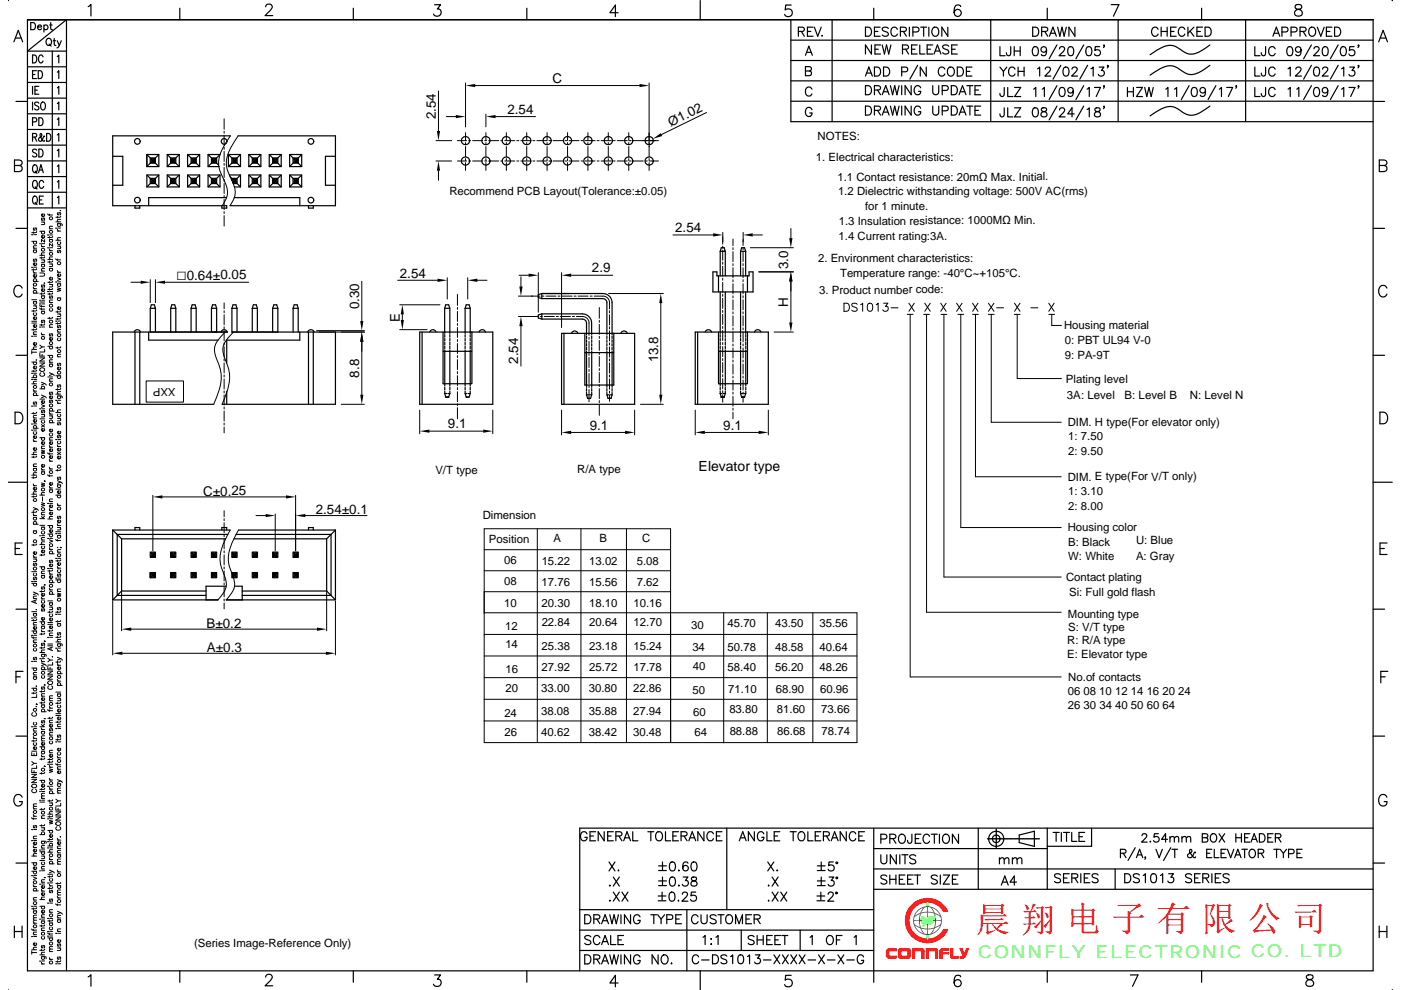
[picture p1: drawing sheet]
<svg xmlns="http://www.w3.org/2000/svg" width="297mm" height="210mm" viewBox="0 0 297 210" stroke-linecap="round" stroke-linejoin="round" font-family="sans-serif">
<defs><g id="words">
<text font-size="7.4" fill="#f00" x="206.9" y="197.6">晨 翔 电 子 有 限 公 司</text>
<text font-size="3.8" x="37.3" y="59.3">□</text>
<text font-size="3.7" fill="#0f0" x="207.4" y="203.2">CONNFLY ELECTRONIC CO. LTD</text>
<text font-size="3" x="148.1" y="100">Elevator type</text>
<g font-size="2.8">
<text x="117.1" y="17.6">C</text>
<text x="92.4" y="25.3" transform="rotate(-90 92.4 25.3)">2.54</text>
<text x="107.6" y="24.2">2.54</text>
<text x="142.2" y="26.9" transform="rotate(-26 142.2 26.9)">Ø1.02</text>
<text x="143.2" y="49.2">2.54</text>
<text x="39.6" y="59.3">0.64±0.05</text>
<text x="84.8" y="58.9">2.54</text>
<text x="125.5" y="57.8">2.9</text>
<text x="167.1" y="57.1" transform="rotate(-90 167.1 57.1)">3.0</text>
<text x="76.1" y="65.6" transform="rotate(-90 76.1 65.6)">0.30</text>
<text x="167.1" y="65.1" transform="rotate(-90 167.1 65.1)">H</text>
<text x="84.8" y="68.3" transform="rotate(-90 84.8 68.3)">E</text>
<text x="109.9" y="77.2" transform="rotate(-90 109.9 77.2)">2.54</text>
<text x="139.5" y="76.9" transform="rotate(-90 139.5 76.9)">13.8</text>
<text x="76.1" y="80.1" transform="rotate(-90 76.1 80.1)">8.8</text>
<text x="95" y="90.9">9.1</text>
<text x="125" y="91.1">9.1</text>
<text x="153.4" y="91.1">9.1</text>
<text x="43.1" y="105.1">C±0.25</text>
<text x="67" y="109.1">2.54±0.1</text>
<text x="43.8" y="133.1">B±0.2</text>
<text x="43.9" y="138.3">A±0.3</text>
</g>
<g font-size="2.4">
<text x="173.4" y="29.7">NOTES:</text>
<text x="173" y="34.1">1. Electrical characteristics:</text>
<text x="95.3" y="41.4">Recommend PCB Layout(Tolerance:±0.05)</text>
<text x="177.6" y="38.3">1.1 Contact resistance: 20mΩ Max. Initial.</text>
<text x="177.7" y="41.4">1.2 Dielectric withstanding voltage: 500V AC(rms)</text>
<text x="177.8" y="47.6">1.3 Insulation resistance: 1000MΩ Min.</text>
<text x="183.4" y="44.6">for 1 minute.</text>
<text x="177.8" y="50.9">1.4 Current rating:3A.</text>
<text x="173.4" y="55.5">2. Environment characteristics:</text>
<text x="178.1" y="58.8">Temperature range: -40°C~+105°C.</text>
<text x="173.7" y="62.3">3. Product number code:</text>
<text x="225.6" y="69.9">Housing material</text>
<text x="225.7" y="73.1">0: PBT UL94 V-0</text>
<text x="225.7" y="76.1">9: PA-9T</text>
<text x="37.2" y="82.3" transform="rotate(180 37.2 82.3)">XXP</text>
<text x="226" y="81.2">Plating level</text>
<text x="226.2" y="84.7">3A: Level</text>
<text x="238.4" y="84.6">B: Level B</text>
<text x="252.3" y="84.6">N: Level N</text>
<text x="226.4" y="90.4">DIM. H type(For elevator only)</text>
<text x="226.5" y="93.4">1: 7.50</text>
<text x="92.3" y="100.5">V/T type</text>
<text x="122.4" y="100.3">R/A type</text>
<text x="226.4" y="101.9">DIM. E type(For V/T only)</text>
<text x="226.5" y="96.5">2: 9.50</text>
<text x="226.5" y="105">1: 3.10</text>
<text x="102.3" y="110.1">Dimension</text>
<text x="226.4" y="112.7">Housing color</text>
<text x="226.5" y="108.1">2: 8.00</text>
<text x="103.7" y="115.2">Position</text>
<text x="106.9" y="119.6">06</text>
<text x="114.8" y="119.8">15.22</text>
<text x="117.4" y="115">A</text>
<text x="124.9" y="119.8">13.02</text>
<text x="127.1" y="115">B</text>
<text x="135" y="119.8">5.08</text>
<text x="136.2" y="115">C</text>
<text x="226.5" y="118.9">W: White</text>
<text x="226.5" y="115.8">B: Black</text>
<text x="240.9" y="115.5">U: Blue</text>
<text x="240.9" y="118.8">A: Gray</text>
<text x="106.9" y="124.1">08</text>
<text x="114.8" y="124.2">17.76</text>
<text x="124.9" y="124.2">15.56</text>
<text x="135" y="124.2">7.62</text>
<text x="226" y="123.2">Contact plating</text>
<text x="106.9" y="128.7">10</text>
<text x="114.8" y="128.8">20.30</text>
<text x="124.9" y="128.8">18.10</text>
<text x="134.3" y="128.8">10.16</text>
<text x="226.4" y="131.1">Mounting type</text>
<text x="226.7" y="126.3">Si: Full gold flash</text>
<text x="107.1" y="133.5">12</text>
<text x="107.1" y="137.4">14</text>
<text x="114.8" y="137.9">25.38</text>
<text x="114.8" y="132.8">22.84</text>
<text x="124.9" y="137.9">23.18</text>
<text x="124.9" y="132.8">20.64</text>
<text x="134.3" y="137.9">15.24</text>
<text x="134.3" y="132.8">12.70</text>
<text x="146.5" y="133.3">30</text>
<text x="154.3" y="133">45.70</text>
<text x="164.3" y="133">43.50</text>
<text x="173.8" y="133">35.56</text>
<text x="226.3" y="136.6">R: R/A type</text>
<text x="226.5" y="133.9">S: V/T type</text>
<text x="107.2" y="142.8">16</text>
<text x="114.8" y="142.3">27.92</text>
<text x="124.9" y="142.3">25.72</text>
<text x="134.3" y="142.3">17.78</text>
<text x="146.8" y="138.2">34</text>
<text x="146.9" y="142">40</text>
<text x="154.3" y="138.1">50.78</text>
<text x="154.3" y="142.3">58.40</text>
<text x="164.3" y="138.1">48.58</text>
<text x="164.4" y="142.3">56.20</text>
<text x="173.8" y="138.1">40.64</text>
<text x="173.8" y="142.3">48.26</text>
<text x="226.3" y="139.5">E: Elevator type</text>
<text x="107.2" y="146.9">20</text>
<text x="114.8" y="146.9">33.00</text>
<text x="124.8" y="146.9">30.80</text>
<text x="134.3" y="146.9">22.86</text>
<text x="146.8" y="147.1">50</text>
<text x="154.4" y="147">71.10</text>
<text x="164.5" y="147">68.90</text>
<text x="173.9" y="147">60.96</text>
<text x="226.4" y="147.4">06</text>
<text x="226.5" y="144.5">No.of contacts</text>
<text x="229.7" y="147.4">08</text>
<text x="233.1" y="147.4">10</text>
<text x="236.4" y="147.4">12</text>
<text x="239.8" y="147.4">14</text>
<text x="243.1" y="147.4">16</text>
<text x="246.5" y="147.4">20</text>
<text x="249.8" y="147.4">24</text>
<text x="106.9" y="152">24</text>
<text x="114.7" y="151.7">38.08</text>
<text x="124.8" y="151.7">35.88</text>
<text x="134.2" y="151.7">27.94</text>
<text x="146.9" y="151.9">60</text>
<text x="154.6" y="151.2">83.80</text>
<text x="154.7" y="156">88.88</text>
<text x="164.7" y="151.2">81.60</text>
<text x="164.8" y="156">86.68</text>
<text x="174.1" y="151.2">73.66</text>
<text x="174.2" y="155.9">78.74</text>
<text x="226.4" y="150.4">26</text>
<text x="229.8" y="150.4">30</text>
<text x="233.1" y="150.4">34</text>
<text x="236.4" y="150.4">40</text>
<text x="239.8" y="150.4">50</text>
<text x="243.1" y="150.4">60</text>
<text x="246.5" y="150.4">64</text>
<text x="107" y="156.2">26</text>
<text x="114.8" y="156.1">40.62</text>
<text x="124.8" y="156.1">38.42</text>
<text x="134.3" y="156.1">30.48</text>
<text x="147.3" y="156.2">64</text>
<text x="41.2" y="200.9">(Series Image-Reference Only)</text>
</g>
</g></defs>
<g fill="none" stroke="#000" stroke-width=".25">
<path d="M1.7 .1h.1M2.9 8.9l1-2.5 .9 2.5M3.3 8.1h1.1M18.7 1.4l.6-.5v2.5M38.1 1.7v2.5M56.3 1.4l.1-.3a.8 .8 0 0 1 1.1-.1 .56 .56 0 0 1 .1 .8l-1.4 1.5h1.6M74.9 1.7v2.5M92.1 1h1.3l-.7 .9a.82 .82 0 0 1 .8 1.1 .82 .82 0 0 1-1.4 .3l-.2-.3M111.7 1.7v2.5M131 2.7h-1.7l1.2-1.6v2.4M148.5 .1v4.1M167.7 12.8h123.4"/>
<path d="M167.7 8.5h123.4M167.7 17.2h123.4M167.7 1.1h-1.1l-.1 1a.86 .86 0 0 1 1.3 0 .86 .86 0 0 1-.2 1.3 .86 .86 0 0 1-1.3-.3M169.3 6.7l1.1-.1 .1-.3v-.3l-.4-.2h-.8v1.9M169.9 6.7l.6 1M170.8 11.7l.7-1.9 .7 1.9M171 11.1h1M171.2 6.7h.7M172.4 5.8h-1.2v1.9h1.2M172.7 5.8l.7 1.9 .7-1.9M174.3 7.5v.2l.1-.1M176.4 4.2v21.6"/>
<path d="M183.5 5.8h.6a1.03 1.03 0 0 1 .7 .9 1.03 1.03 0 0 1-.7 1h-.6zM184.8 9.5v2l-1.3-2v2M185.3 1.7v2.5M185.4 6.7h.7M185.5 10.4h.7M186.6 5.8h-1.2v1.9h1.2M186.7 9.5h-1.2v2h1.2M187 9.5l.5 2 .5-2 .4 2 .5-2M188.3 6a.73 .73 0 0 0-.7-.3 .73 .73 0 0 0-.6 .5l.2 .3 1 .4 .1 .5a.86 .86 0 0 1-1.3 0M190.2 6.2a.7 .7 0 0 0-.8-.4 .7 .7 0 0 0-.5 .7 .79 .79 0 0 0 .2 1 .79 .79 0 0 0 1.1-.1v-.2M190.9 6.7l1.1-.1 .2-.3-.1-.3-.4-.2h-.8v1.9M191.3 10.4h1.1l.2-.5-.4-.4h-.9v2"/>
<path d="M191.5 6.7l.7 1M192 10.4l.6 1.1M192.8 5.8v1.9M193.3 10.4h.7M193.5 6.8h.9a.51 .51 0 0 0 .5-.5 .51 .51 0 0 0-.5-.5h-.9v1.9M194.5 9.5h-1.2v2h1.2M195 9.5v2h1.1M195.2 5.8h1.3M195.8 5.8v1.9M196.6 10.4h.7M196.9 5.8v1.9M197.8 9.5h-1.2v2h1.2"/>
<path d="M197.9 5.8a.96 .96 0 0 1 1.1 .6 .96 .96 0 0 1-.3 1.2 .91 .91 0 0 1-1.1-.4 .91 .91 0 0 1 .2-1.2zM198 11.5l.8-2 .7 2M198.3 10.8h.9M201 5.8v1.9l-1.3-1.9v1.9M201.1 9.8a.73 .73 0 0 0-.7-.3 .73 .73 0 0 0-.5 .5l.1 .3 1 .3 .1 .6a.86 .86 0 0 1-1.2 0M201.8 10.4h.7M203 9.5h-1.2v2h1.2M203.7 1.4a.69 .69 0 0 0-1.1-.2 1.46 1.46 0 0 0 .4 2.3 .76 .76 0 0 0 .8-.7 .76 .76 0 0 0-.7-.8 .76 .76 0 0 0-.8 .7M210.1 4.2v21.6M212 9.9v1.9h1.1M214.3 9.9l-.1 1.7-.3 .2-.3-.1-.2-.5M215 10.8h1.3"/>
<path d="M215 9.9v1.9M216.3 9.9v1.9M218.9 5.8h.7a1.03 1.03 0 0 1 .6 .9 1.03 1.03 0 0 1-.6 1h-.7zM219.1 10a.62 .62 0 0 1 1 .3 1.62 1.62 0 0 1-.2 1.4 .63 .63 0 0 1-.9-.2 1.51 1.51 0 0 1 .1-1.5zM220.9 6.7l1.1-.1 .1-.3v-.3l-.4-.2h-.8v1.9M221.5 6.7l.6 1M221.9 10.5a.6 .6 0 0 1-.8 .5 .6 .6 0 0 1-.3-.9 .6 .6 0 0 1 1 .1 1.78 1.78 0 0 1-.2 1.5 .57 .57 0 0 1-.8-.2M222 1.7v2.5M222.5 7.7l.7-1.9 .8 1.9M222.8 7.1h.9M224.1 9.5l-1.7 3M224.2 5.8l.5 1.9 .5-1.9 .4 1.9 .5-1.9"/>
<path d="M224.6 10.4l.4-.5 .6 .2a.63 .63 0 0 1-.1 .8l-1 .9h1.3M226.7 10a.6 .6 0 0 1 .9 .3 1.62 1.62 0 0 1-.2 1.4 .63 .63 0 0 1-.9-.2 1.6 1.6 0 0 1 .2-1.5zM227.9 5.8v1.9l-1.3-1.9v1.9M229.8 9.5l-1.7 3M230.5 10a.59 .59 0 0 1 .9 .3 .96 .96 0 0 1-.6 1.5 1.22 1.22 0 0 1-.3-1.8zM233.2 9.9h-1l-.1 .8a.68 .68 0 0 1 1.1 0 .68 .68 0 0 1-.2 1 .68 .68 0 0 1-.9-.2M234.1 9.6h-.1h.1l-.1 .5M235.6 1h1.6l-1.1 2.4M237.1 4.2v21.6M245.5 6.2a.71 .71 0 0 0-.8-.4 .71 .71 0 0 0-.5 .7 .8 .8 0 0 0 .2 1 .8 .8 0 0 0 1-.1l.1-.2M246.2 6.7h1.3M246.2 5.8v1.9"/>
<path d="M247.5 5.8v1.9M248.2 6.7h.7M249.4 5.8h-1.2v1.9h1.2M251.2 6.2a.71 .71 0 0 0-.8-.4 .71 .71 0 0 0-.6 .7 .8 .8 0 0 0 .3 1 .8 .8 0 0 0 1-.1l.1-.2M251.9 5.8v1.9M252.3 6.6l.8 1.1M253.1 5.8l-1.2 1.3M253.8 6.7h.7M254.8 1.7v2.5M255 5.8h-1.2v1.9h1.2M255.5 5.8h.7a1.03 1.03 0 0 1 .6 .9 1.03 1.03 0 0 1-.6 1h-.7zM264.1 4.2v21.6"/>
<path d="M269.9 7.7l.7-1.9 .7 1.9M270.2 7.1h.9M271.8 6.8h.8a.51 .51 0 0 0 .5-.5 .51 .51 0 0 0-.5-.5h-.8v1.9M273.7 6.8h.8l.5-.4a.5 .5 0 0 0-.5-.6h-.8v1.9M274.7 1.1a.49 .49 0 0 0 .2 .8 1 1 0 0 1 1.2 1 .85 .85 0 0 1-1 .5 .85 .85 0 0 1-.6-.8 1.43 1.43 0 0 1 1.4-.8l.1-.5a.91 .91 0 0 0-1.3-.2zM275.6 6.7l1.1-.1 .2-.5-.4-.3h-.9v1.9M276.3 6.7l.6 1M277.6 6a.8 .8 0 0 1 1.1-.1 .8 .8 0 0 1 .2 1 .73 .73 0 0 1-.7 .8 .73 .73 0 0 1-.7-.8zM279.3 5.8l.7 1.9 .8-1.9M281.2 6.7h.8M282.4 5.8h-1.2v1.9h1.2M283 5.8h.6a1.02 1.02 0 0 1 .7 .9 1.02 1.02 0 0 1-.7 1h-.6z"/>
<path d="M291.1 4.2h-285.3h285.3M291.1 4.2v201.7h-285.3v-201.7M292.3 8.9l.9-2.5 1 2.5M292.7 8.1h1.1M3.1 35.1h1a.65 .65 0 0 1 .6 .6 .65 .65 0 0 1-.6 .7h-1v-2.5l1.4 .2a.56 .56 0 0 1 0 .9l-.4 .1M3.4 21.5h2.4M167.7 25.8h123.4M167.7 21.5h123.4M291.1 21.5h2.5M292.4 35.1h1.1a.65 .65 0 0 1 .6 .6 .65 .65 0 0 1-.6 .7h-1.1v-2.5l1.4 .2a.56 .56 0 0 1 0 .9l-.3 .1M3.4 48.4h2.4M291.1 48.4h2.5"/>
<path d="M3.4 75.4h2.4M4.7 61.1a.91 .91 0 0 0-1-.6 .91 .91 0 0 0-.8 1 1.06 1.06 0 0 0 .3 1.1 1.06 1.06 0 0 0 1.1 .3l.4-.5M291.1 75.4h2.5M294 61.1a.9 .9 0 0 0-1-.6 .9 .9 0 0 0-.7 1 1.06 1.06 0 0 0 .3 1.1 1.06 1.06 0 0 0 1.1 .3l.3-.5M3.2 87.4h.8a1.32 1.32 0 0 1 .9 1.3 1.32 1.32 0 0 1-.9 1.2h-.8zM292.6 87.4h.8a1.32 1.32 0 0 1 .8 1.3 1.32 1.32 0 0 1-.8 1.2h-.8zM1.8 102.3h4M3.2 116.3h.9M4.7 115.2h-1.5v2.4h1.5M291.1 102.3h4.1M292.6 116.3h.9M294.1 115.2h-1.5v2.4h1.5"/>
<path d="M3.4 129.2h2.4M291.1 129.2h2.5M3.4 156.1h2.4M3.4 143.6h.9M4.9 142.4h-1.5v2.4M291.1 156.1h2.5M292.8 143.6h.9M294.3 142.4h-1.5v2.4M4.7 169.1a.91 .91 0 0 0-1-.6 .91 .91 0 0 0-.8 .9 1.07 1.07 0 0 0 .3 1.2 1.07 1.07 0 0 0 1.1 .2l.4-.4v-.4h-.6M124.5 176.9a.71 .71 0 0 0-.8-.5 .71 .71 0 0 0-.6 .8 .79 .79 0 0 0 .2 1 .79 .79 0 0 0 1.1-.1l.1-.5h-.5M125.1 177.3h.7M126.3 176.4h-1.2v1.9h1.2"/>
<path d="M128.1 176.4v1.9l-1.3-1.9v1.9M128.8 177.3h.8M130 176.4h-1.2v1.9h1.2M130.6 177.3l1.1-.1 .2-.4-.5-.4h-.8v1.9M131.2 177.3l.7 1M132.2 178.3l.7-1.9 .8 1.9M132.5 177.7h.9M134.2 176.4v1.9h1.1M137.4 176.4h1.2M138 176.4v1.9M139.2 176.7a.8 .8 0 0 1 1-.1 .8 .8 0 0 1 .3 1 .73 .73 0 0 1-.8 .8 .73 .73 0 0 1-.7-.8zM141.1 176.4v1.9h1.1"/>
<path d="M142.7 177.3h.7M143.8 176.4h-1.1v1.9h1.1M144.4 177.3l1.1-.1 .2-.2-.1-.4-.4-.2h-.8v1.9M145 177.3l.7 1M146.1 178.3l.7-1.9 .7 1.9M146.3 177.7h.9M149.2 176.4v1.9l-1.2-1.9v1.9M151.3 176.9a.71 .71 0 0 0-.9-.5 .71 .71 0 0 0-.5 .8 .8 .8 0 0 0 .2 1 .8 .8 0 0 0 1.1-.1l.1-.2M151.9 177.3h.7M153.1 176.4h-1.2v1.9h1.2M154.1 175.6v17.3M156.7 178.3l.8-1.9 .7 1.9"/>
<path d="M157 177.7h.9M159.9 176.4v1.9l-1.2-1.9v1.9M161.9 176.9a.7 .7 0 0 0-.8-.5 .7 .7 0 0 0-.5 .8 .79 .79 0 0 0 .2 1 .79 .79 0 0 0 1.1-.1v-.5h-.4M162.6 176.4v1.9h1.1M164.1 177.3h.8M165.3 176.4h-1.2v1.9h1.2M167.5 176.4h1.3M168.2 176.4v1.9M169.5 176.5a.93 .93 0 0 1 1.1 .4 .93 .93 0 0 1-.1 1.2 .79 .79 0 0 1-1.1 .1 .79 .79 0 0 1-.2-1zM171.3 176.4v1.9h1.1M172.8 177.3h.8M174 176.4h-1.2v1.9h1.2"/>
<path d="M174.6 177.3l1.1-.1 .2-.2-.1-.4-.4-.2h-.8v1.9M175.2 177.3l.7 1M176.2 178.3l.8-1.9 .7 1.9M176.5 177.7h.9M179.4 176.4v1.9l-1.3-1.9v1.9M181.4 176.9a.71 .71 0 0 0-.8-.5 .71 .71 0 0 0-.5 .8 .8 .8 0 0 0 .2 1 .8 .8 0 0 0 1.1-.1v-.2M182.1 177.3h.7M183.3 176.4h-1.2v1.9h1.2M185.3 175.6v32.8M185.3 180h36.7M186.8 178h.8a.51 .51 0 0 0 .4-.6 .51 .51 0 0 0-.4-.5h-.8v2M188.7 177.9l1.1-.1 .1-.3v-.4l-.4-.2h-.8v2"/>
<path d="M189.3 177.9l.6 1M190.7 177.2a.71 .71 0 0 1 .8-.2 .71 .71 0 0 1 .5 .7 .85 .85 0 0 1-.2 .9 .85 .85 0 0 1-.9 .2 1.23 1.23 0 0 1-.2-1.6zM193.3 176.9l-.1 1.8-.2 .2-.4-.1-.2-.6M194.1 177.9h.7M195.3 176.9h-1.2v2h1.2M197.1 177.4a.71 .71 0 0 0-.8-.5 .71 .71 0 0 0-.6 .8v.4a.71 .71 0 0 0 .6 .8 .71 .71 0 0 0 .8-.5M197.4 176.9h1.3M198.1 176.9v2M199.2 176.9v2M200 177.2a.71 .71 0 0 1 .8-.2 .71 .71 0 0 1 .5 .7 .85 .85 0 0 1-.2 .9 .85 .85 0 0 1-.9 .2 1.23 1.23 0 0 1-.2-1.6zM203.2 176.9v2l-1.3-2v2M207.4 175.6v13"/>
<path d="M216.1 177.1l3.2-.8v3.2l-3.2-.8zM222 175.6v13M223.3 176.6h1.3M223.9 176.6v1.9M225 176.6v1.9M225.5 176.6h1.3M226.1 176.6v1.9M227.2 176.6v1.9h1.1M228.8 177.5h.7M230 176.6h-1.2v1.9h1.2M231.4 175.6v3.9h-9.4M240.7 179.8l-1.5 2.7"/>
<path d="M242.1 177.3l.4-.5 .6 .2a.55 .55 0 0 1-.2 .8l-.9 .8h1.2M243.8 178.5h.2zM245.6 176.8h-.8l-.1 .8a.63 .63 0 0 1 .9 0 .63 .63 0 0 1-.1 .9 .63 .63 0 0 1-.9-.2M247.5 178h-1.2l.8-1.2v1.8M248.1 177.8l.4-.4 .4 .1 .1 1.1M248.1 177.4v1.2M248.2 179.8l-1.5 2.7M249 177.8l.4-.4 .4 .1 .1 1.1M250.6 177.8l.4-.4 .4 .1 .1 1.1M250.6 177.4v1.2M251.5 177.8l.4-.4 .5 .1 .1 1.1M255.7 177.7l.4-.4-.1-.3-.3-.2h-.8v1.8h.8a.47 .47 0 0 0 .4-.5 .47 .47 0 0 0-.4-.4h-.8"/>
<path d="M256.9 176.9a.88 .88 0 0 1 1.1 .6 .88 .88 0 0 1-.5 1.1 .93 .93 0 0 1-.9-.6 .93 .93 0 0 1 .3-1.1zM258.5 176.8l1.2 1.8M259.7 176.8l-1.2 1.8M262 176.8v1.8M262 177.7h1.2M263.2 176.8v1.8M263.9 177.7h.7M265 176.8h-1.1v1.8h1.1M265.2 178.6l.7-1.8 .7 1.8M265.5 178h.8M267 176.8h.6a.95 .95 0 0 1 .6 .9 .95 .95 0 0 1-.6 .9h-.6zM268.8 177.7h.7"/>
<path d="M269.9 176.8h-1.1v1.8h1.1M270.4 177.7l1-.1 .2-.3-.1-.3-.3-.2h-.8v1.8M271 177.7l.6 .9M291.1 175.6h-168.2v30.3M294 169.1a.9 .9 0 0 0-1-.6 .9 .9 0 0 0-.7 .9 1.07 1.07 0 0 0 .2 1.2 1.07 1.07 0 0 0 1.2 .2l.3-.4v-.4h-.5M3 196.4v2.5M3 197.6h1.7M3.4 183.1h2.4M4.7 196.4v2.5M122.9 192.9h62.4M122.9 197.3h62.4M124 194h.6a1.02 1.02 0 0 1 .7 1 1.02 1.02 0 0 1-.7 .9h-.6z"/>
<path d="M125.3 198.7a.73 .73 0 0 0-.7-.3 .73 .73 0 0 0-.6 .5l.2 .3 .9 .3 .2 .6a.86 .86 0 0 1-1.3 0M125.9 194.9l1.1-.1 .2-.4-.5-.4h-.8v1.9M126.5 194.9l.7 1M127.2 198.9a.71 .71 0 0 0-.8-.5 .71 .71 0 0 0-.6 .8 .85 .85 0 0 0 .2 .9 .85 .85 0 0 0 .9 .2l.3-.4M127.6 195.9l.7-1.9 .7 1.9M127.8 195.3h.9M127.8 199.7h.9M129.1 182.8l1.3 1.9M129.2 187.8h.2zM129.2 191.1h.2zM129.3 194l.5 1.9 .4-1.9 .5 1.9 .4-1.9M129.5 198.4v1.9h1.1"/>
<path d="M130 186l1.3 1.9M130 189.2l1.3 1.9M130.4 182.8l-1.3 1.9M131 199.4h.8M131 184.6h.2zM131.3 186l-1.3 1.9M131.3 189.2l-1.3 1.9M131.7 194v1.9M131.9 189.2l1.2 1.9M132.2 198.4h-1.2v1.9h1.2M133.1 189.2l-1.2 1.9M133.7 194v1.9l-1.3-1.9v1.9"/>
<path d="M135.7 194.5a.71 .71 0 0 0-.8-.5 .71 .71 0 0 0-.6 .7 .84 .84 0 0 0 .2 1 .84 .84 0 0 0 .9 .1l.3-.3v-.3h-.5M138 194h1.3M138.6 194v1.9M139.4 194l.8 .9v1M139.6 190h1.6M139.6 191.1h1.6M139.6 183.6h1.7M139.6 184.6h1.7M139.6 186.8h1.7M139.6 187.8h1.7M140.4 189.2v1.7M140.5 182.8v1.7"/>
<path d="M140.5 186v1.7M140.9 194l-.7 .9M141.4 195l1.1-.1 .1-.2v-.5l-.4-.2h-.8v1.9M142.1 189.3a.6 .6 0 0 1 .9 .3 1.62 1.62 0 0 1-.2 1.5 .63 .63 0 0 1-.9-.3 1.6 1.6 0 0 1 .2-1.5zM142.2 182.9a.63 .63 0 0 1 .9 .3 .96 .96 0 0 1-.6 1.5 1.21 1.21 0 0 1-.3-1.8zM142.2 186.1a.63 .63 0 0 1 .9 .3 .99 .99 0 0 1-.6 1.5 1.24 1.24 0 0 1-.3-1.8zM143.3 194.9h.7M143.8 184.6h.2zM143.8 187.8h.2zM143.8 191v.1zM144.5 194h-1.2v1.9h1.2M144.7 189.7l.3-.5 .7 .2a.58 .58 0 0 1-.2 .8l-.9 .9h1.3"/>
<path d="M144.8 186h1.1l-.6 .8a.64 .64 0 0 1 .6 .6 .64 .64 0 0 1-.5 .6 .64 .64 0 0 1-.7-.4M145.6 192.9v13M145.9 183.1a.57 .57 0 0 0-.9-.2 1.48 1.48 0 0 0 0 1.7 .59 .59 0 0 0 .9-.2 .59 .59 0 0 0-.4-.8 .59 .59 0 0 0-.7 .5M146.7 186.1a.41 .41 0 0 0 .2 .7 .71 .71 0 0 1 .7 .2 .71 .71 0 0 1 .1 .8 .68 .68 0 0 1-.8 .1 .68 .68 0 0 1-.4-.6 1.1 1.1 0 0 1 1.1-.6l.1-.4a.72 .72 0 0 0-1-.2zM146.8 182.9a.63 .63 0 0 1 .9 .3 .96 .96 0 0 1-.7 1.5 1.21 1.21 0 0 1-.2-1.8zM147.5 189.2h-.9l-.1 .8a.68 .68 0 0 1 1 0 .68 .68 0 0 1-.1 1 .68 .68 0 0 1-1-.2M148 194.5a.71 .71 0 0 0-.8-.5 .71 .71 0 0 0-.6 .7v.5a.71 .71 0 0 0 .6 .7 .71 .71 0 0 0 .8-.4M148.6 194v1.4a.66 .66 0 0 0 .7 .5 .66 .66 0 0 0 .6-.5v-1.4M149.1 198.8l.4-.4v1.9M150.7 199.2h.2zM151.8 198.8l.5-.4v1.9M151.8 194.3a.74 .74 0 0 0-1.2 .2l.1 .2 1 .4 .1 .6a.86 .86 0 0 1-1.2 0"/>
<path d="M152.2 194h1.3M152.8 194v1.9M154 194.3a.71 .71 0 0 1 .8-.3 .71 .71 0 0 1 .5 .7 .85 .85 0 0 1-.2 1 .85 .85 0 0 1-.9 .1 1.21 1.21 0 0 1-.2-1.5zM156 195.9v-1.9l.7 1.9 .7-1.9v1.9M157.2 197.3v4.3M158.2 194.9h.7M159.3 194h-1.1v1.9h1.1M159.9 194.9l1.1-.1 .2-.4-.5-.4h-.8v1.9M159.9 198.7a.71 .71 0 0 0-.7-.3 .71 .71 0 0 0-.6 .5l.2 .3 .9 .3a.47 .47 0 0 1 0 .8 .89 .89 0 0 1-1.1-.2M160.5 199.4h1.3M160.5 194.9l.7 1M160.5 198.4v1.9"/>
<path d="M161.8 198.4v1.9M162.6 199.4h.7M162.8 182.8l1.3 1.9M162.9 187.8h.1zM163 191v.1zM163.7 186l1.3 1.9M163.7 189.2l1.3 1.9M163.7 198.4h-1.1v1.9h1.1M164.1 182.8l-1.3 1.9M164.3 199.4h.7M164.7 184.6h.2zM165 186l-1.3 1.9"/>
<path d="M165 189.2l-1.3 1.9M165.5 198.4h-1.2v1.9h1.2M165.5 189.2l1.3 1.9M165.8 198.4h1.2M166.4 198.4v1.9M166.8 189.2l-1.3 1.9M169.7 197.3v4.3M171.7 198.8l.5-.4v1.9M173.2 190h1.7M173.2 191.1h1.7M173.3 183.6h1.6M173.3 184.6h1.6"/>
<path d="M173.3 186.8h1.6M173.3 187.8h1.6M174 189.2v1.7M174.1 182.8v1.7M174.1 186v1.7M175.4 198.7a.7 .7 0 0 1 .8-.2 .7 .7 0 0 1 .5 .7 .83 .83 0 0 1-.2 .9 .83 .83 0 0 1-.9 .2l-.2-.2a1.21 1.21 0 0 1 0-1.4zM175.6 189.7l.4-.5 .6 .2a.61 .61 0 0 1-.2 .8l-.9 .9h1.3M175.8 186h1l-.6 .8a.64 .64 0 0 1 .6 .9 .64 .64 0 0 1-1.1 .1l-.1-.2M176.7 182.8h-.9l-.1 .8a.68 .68 0 0 1 1 0 .68 .68 0 0 1-.1 1.1 .68 .68 0 0 1-1-.3M177.3 199.4h.8M178.5 198.4h-1.2v1.9M181.1 198.8l.4-.4v1.9"/>
<path d="M185.3 184.3h105.8M185.3 188.6h105.8M186.8 181.3v1.4a.64 .64 0 0 0 .6 .5 .64 .64 0 0 0 .6-.5v-1.4M188 185.9a.71 .71 0 0 0-.7-.3 .71 .71 0 0 0-.5 .5l.1 .2 .8 .3a.44 .44 0 0 1 .3 .4 .44 .44 0 0 1-.2 .4 .83 .83 0 0 1-1-.2M188.7 185.6v1.9M188.7 186.5h1.2M189.9 185.6v1.9M190 181.3v1.9l-1.2-1.9v1.9M190.7 186.5h.7M190.8 181.3v1.9M191.2 181.3h1.3M191.9 181.3v1.9"/>
<path d="M191.9 185.6h-1.2v1.9h1.2M192.4 186.5h.7M193.6 185.6h-1.2v1.9h1.2M193.9 185.6h1.3M194.2 181.6a.73 .73 0 0 0-.7-.3 .73 .73 0 0 0-.6 .5l.2 .2 .9 .4 .2 .6a.86 .86 0 0 1-1.3 0M194.5 185.6v1.9M198.7 185.9a.73 .73 0 0 0-.7-.3 .73 .73 0 0 0-.6 .5l.2 .2 .9 .4 .2 .5a.86 .86 0 0 1-1.3 0M199.4 185.6v1.9M200 185.6h1.3l-1.3 1.9h1.3M201.9 186.5h.8M203.1 185.6h-1.2v1.9h1.2M211.9 182.3l.5-.4 .4 .1 .1 1.2"/>
<path d="M211.9 181.9v1.3M212.3 187.7l.7-1.9 .8 1.9M212.6 187.1h.9M212.9 182.3l.5-.4 .4 .1 .1 1.2M214.7 182.3l.4-.4 .5 .1v1.2M214.7 181.9v1.3M215.5 187.1h-1.4l1-1.3v1.9M215.6 182.3l.5-.4 .5 .1 .1 1.2M224.9 185.6a.72 .72 0 0 0-.7-.3 .72 .72 0 0 0-.6 .5l.2 .2 .9 .4a.47 .47 0 0 1 0 .7 .89 .89 0 0 1-1.1-.1M225.5 186.2h.7M226.7 185.3h-1.2v1.9h1.2M227.2 186.2l1.1-.1 .2-.2-.1-.4-.4-.2h-.8v1.9"/>
<path d="M227.9 186.2l.6 1M229.2 185.3v1.9M229.9 186.2h.7M231.1 185.3h-1.2v1.9h1.2M232.8 185.6a.72 .72 0 0 0-.7-.3 .72 .72 0 0 0-.6 .5l.2 .2 .9 .4a.47 .47 0 0 1 0 .7 .89 .89 0 0 1-1.1-.1M236.4 184.3v4.3M237.6 181l1-.1 .1-.3v-.3l-.4-.2h-.7v1.8M238.1 181l.6 .9M238.5 185.3h.6a1.02 1.02 0 0 1 .7 1 1.02 1.02 0 0 1-.7 .9h-.6zM240.9 181.9l.7-1.8 .7 1.8M241.2 181.3h.8M241.6 185.6a.74 .74 0 0 0-1.3 .2l.3 .3 .8 .3 .2 .6a.86 .86 0 0 1-1.3 0"/>
<path d="M242.4 185.7l.4-.4v1.9M242.9 181.8h-.2h.2l-.2 .5M244.2 185.4a.63 .63 0 0 1 .9 .3 1.27 1.27 0 0 1-.4 1.5h-.2a1.22 1.22 0 0 1-.3-1.8zM245.1 180.1l.7 1.8 .6-1.8M246 185.7l.5-.4v1.9M247.8 185.3h1l-.6 .7a.64 .64 0 0 1 .5 1.1 .64 .64 0 0 1-1.1-.2M248.5 180.1h1.2M249.1 180.1v1.8M252.6 185.6a.74 .74 0 0 0-1.2 .2l.3 .3 .8 .3 .1 .6a.86 .86 0 0 1-1.2 0M253.3 186.2h.7M253.5 180.9l-.1-.2-.2 .1-.2 .6a.59 .59 0 0 1-.6 .6 .59 .59 0 0 1-.6-.6l.8-.7a.36 .36 0 0 0-.1-.6l-.2 .1a1.48 1.48 0 0 0 .7 1.6l.4 .1 .1-.2M254.5 185.3h-1.2v1.9h1.2"/>
<path d="M255 186.2l1.1-.1 .2-.2-.1-.4-.4-.2h-.8v1.9M255.7 186.2l.6 1M255.8 181h.7M256.9 185.3v1.9M256.9 180.1h-1.1v1.8h1.1M257.5 180.1v1.8h1M257.7 186.2h.7M258.8 185.3h-1.1v1.9h1.1M258.9 181h.7M260 180.1h-1.1v1.8h1.1M260.2 180.1l.7 1.8 .7-1.8M260.6 185.6a.74 .74 0 0 0-1.3 .2l.4 .3 .7 .3 .2 .6a.86 .86 0 0 1-1.3 0"/>
<path d="M261.8 181.9l.6-1.8 .7 1.8M262 181.3h.9M263.3 180.1h1.2M263.9 180.1v1.8M265.2 180.2a.88 .88 0 0 1 1 .6 .88 .88 0 0 1-.5 1.1 .93 .93 0 0 1-.9-.6 .93 .93 0 0 1 .4-1.1zM266.8 181l1-.1 .1-.3v-.3l-.4-.2h-.7v1.8M267.4 181l.5 .9M270.1 180.1h1.2M270.7 180.1v1.8M271.4 180.1l.7 .9v.9M272.8 180.1l-.7 .9M273.2 181.1h.8a.47 .47 0 0 0 .4-.5 .47 .47 0 0 0-.4-.5h-.8v1.8"/>
<path d="M275 181h.7M276.1 180.1h-1.1v1.8h1.1M291.1 183.1h2.5M292.4 197.6h1.6M292.4 196.4v2.5M294 196.4v2.5M18.7 207.2l.6-.5v2.5M38.1 205.9v2.5M56.3 207.2l.1-.3 .4-.2 .7 .1a.53 .53 0 0 1 .1 .8l-1.4 1.5h1.6M74.9 205.9v2.5M92.1 206.8h1.3l-.7 .9a.78 .78 0 0 1 .9 .9 .78 .78 0 0 1-1.1 .6l-.4-.1-.2-.3M111.7 205.9v2.5"/>
<path d="M122.9 201.6h62.4M124 202.5h.6a1.03 1.03 0 0 1 .7 1 1.03 1.03 0 0 1-.7 1h-.6zM125.9 203.4h1.1l.2-.5-.5-.4h-.8v2M126.5 203.4l.7 1.1M127.6 200.3l.7-1.9 .7 1.9M127.6 204.5l.7-2 .7 2M127.8 203.8h.9M129.3 202.5l.5 2 .4-2 .5 2 .4-2M131 208.5h-1.7l1.2-1.6v2.4M131.7 202.5v2M133.7 202.5v2l-1.3-2v2M135.7 203a.71 .71 0 0 0-.8-.5 .71 .71 0 0 0-.6 .8 .79 .79 0 0 0 .3 1 .79 .79 0 0 0 1-.1l.1-.5h-.5"/>
<path d="M139.5 202.5v2l-1.2-2v2M140.4 202.8a.8 .8 0 0 1 1-.1 .8 .8 0 0 1 .2 1 .74 .74 0 0 1-.7 .8 .74 .74 0 0 1-.7-.8zM142.4 204.3v.2zM148.1 203a.69 .69 0 0 0-.8-.5 .69 .69 0 0 0-.5 .7v.5a.69 .69 0 0 0 .5 .7 .69 .69 0 0 0 .8-.4M148.5 205.9v4.1M148.8 203.6h1.5M150.7 200.3h.2zM151.1 202.5h.6a1.01 1.01 0 0 1 .6 1 1.01 1.01 0 0 1-.6 .9h-.6zM154.1 202.8a.71 .71 0 0 0-.7-.3 .71 .71 0 0 0-.6 .5l.2 .2 .9 .4 .2 .5a.81 .81 0 0 1-1.3 0M154.9 202.9l.4-.4v1.9M156.7 202.6a.61 .61 0 0 1 .9 .3 .95 .95 0 0 1-.6 1.5 1.21 1.21 0 0 1-.3-1.8zM158.5 202.9l.4-.4v1.9"/>
<path d="M160.2 202.5h.9l-.5 .7a.62 .62 0 0 1 .5 1 .62 .62 0 0 1-1.1-.1M161.9 203.6h1.6M164.1 202.5l1.2 1.9M165.3 202.5l-1.2 1.9M165.9 202.5l1.2 1.9M167.1 202.5l-1.2 1.9M167.7 202.5l1.2 1.9M167.7 206.9h-1.1l-.1 1a.86 .86 0 0 1 1.3 0 .86 .86 0 0 1-.2 1.3 .86 .86 0 0 1-1.3-.4M168.9 202.5l-1.2 1.9M169.4 202.5l1.3 1.9M170.7 202.5l-1.3 1.9M171.3 203.6h1.6"/>
<path d="M173.5 202.5l1.3 1.9M174.8 202.5l-1.3 1.9M175.4 203.6h1.6M177.7 202.5l1.2 1.9M178.9 202.5l-1.2 1.9M179.5 203.6h1.6M183.1 203a.69 .69 0 0 0-.8-.5 .69 .69 0 0 0-.5 .7v.5a.67 .67 0 0 0 .6 .7 .67 .67 0 0 0 .7-.7h-.5M203.7 207.2a.73 .73 0 0 0-1.1-.2 1.86 1.86 0 0 0 0 2.2 .76 .76 0 0 0 1.2-.4 .76 .76 0 0 0-.6-1 .76 .76 0 0 0-.9 .7M222 205.9v2.5M239.6 206.8h1.7l-1.2 2.4M254.8 205.9v2.5M277.1 206.9a.49 .49 0 0 0 .2 .8 .9 .9 0 0 1 1 .3 .9 .9 0 0 1 .1 1 .86 .86 0 0 1-1 .2 .86 .86 0 0 1-.5-.8 1.1 1.1 0 0 1 1.1-.7 .52 .52 0 0 0 .3-.8z"/>
<path d="M295.2 210h.1"/>
<circle cx="211.2" cy="177.9" r="1.61"/>
<circle cx="211.2" cy="177.9" r=".81"/>
<circle cx="177.3" cy="189.4" r=".18"/>
<circle cx="177.4" cy="183" r=".18"/>
<circle cx="177.4" cy="186.2" r=".18"/>
</g>
<path d="M209.3 177.9h11.1M211.2 175.8v4.2" fill="none" stroke="#000" stroke-width=".21"/>
<g fill="#f00">
<path d="M192 195l.1 1.2z"/>
<path d="M192.1 194.3v1.9z"/>
</g>
<path d="M192.1 193.7v3.1M192.7 192.8v5" fill="none" stroke="#f00" stroke-width=".21"/>
<path d="M192.3 193.2v4.1" fill="none" stroke="#f00" stroke-width=".25"/>
<path d="M192.6 192.8v5" fill="none" stroke="#f00" stroke-width=".23"/>
<path d="M192.7 192.7v2z" fill="#f00"/>
<path d="M192.8 195.8v2.1" fill="none" stroke="#f00" stroke-width=".21"/>
<g fill="#f00">
<path d="M192.7 192.7v2z"/>
<path d="M192.8 192.6v2z"/>
</g>
<path d="M192.8 195.9v2.1" fill="none" stroke="#f00" stroke-width=".21"/>
<g fill="#f00">
<path d="M192.8 192.6v2z"/>
<path d="M192.9 192.5v1.6z"/>
<path d="M192.9 196.4l.2 1.9-.2-.3z"/>
<path d="M192.9 196.4l.2 .5v1.4z"/>
<path d="M192.9 192.5l.2 1.1-.2 .5z"/>
<path d="M193.1 192.2v1.4l-.2-1.1z"/>
<path d="M193.1 196.9v1.5z"/>
<path d="M193.1 192.2v1.4z"/>
<path d="M193.1 192.2v1.2z"/>
<path d="M193.1 197.1l.3 1.5-.3-.2z"/>
<path d="M193.1 197.1l.3 .3v1.2z"/>
<path d="M193.1 192.2l.3 .9-.3 .3z"/>
<path d="M193.1 192.2l.3-.3v1.2z"/>
<path d="M193.4 197.4l.2 1.4-.2-.2z"/>
<path d="M193.4 197.4l.2 .3v1.1z"/>
<path d="M193.4 191.9l.2 .9-.2 .3z"/>
<path d="M193.4 191.9l.2-.2v1.1z"/>
<path d="M193.6 197.7l.1 1.2z"/>
<path d="M193.6 191.7v1.1z"/>
<path d="M193.6 191.7l.1-.1v1z"/>
<path d="M193.7 197.9l.4 1.3-.4-.3z"/>
<path d="M193.7 197.9l.4 .4v.9z"/>
<path d="M193.7 191.6l.4 .7-.4 .3z"/>
<path d="M193.7 191.6l.4-.2v.9z"/>
<path d="M194.1 198.3v.9z"/>
<path d="M194.1 191.4v.9z"/>
<path d="M194.1 191.4v.8z"/>
<path d="M194.1 198.3l.5 1.2-.5-.3z"/>
<path d="M194.1 198.3l.5 .3v.9z"/>
<path d="M194.1 191.3l.5 .6-.5 .3z"/>
<path d="M194.1 191.3l.5-.2v.8z"/>
<path d="M194.6 198.6v.9z"/>
<path d="M194.6 191.1v.8z"/>
<path d="M194.6 198.6l.5 1.1-.5-.2z"/>
<path d="M194.6 198.6l.5 .3v.8z"/>
<path d="M194.6 191l.5 .6-.5 .3z"/>
<path d="M194.6 191l.5-.2v.8z"/>
<path d="M195.1 198.9l.1 .8z"/>
<path d="M195.1 190.8v.8z"/>
<path d="M195.1 190.8h.1v.8z"/>
<path d="M195.2 198.9l.4 .9-.4-.1z"/>
<path d="M195.2 198.9l.4 .2v.7z"/>
<path d="M195.2 190.8l.4 .6-.4 .2z"/>
<path d="M195.2 190.8l.4-.1v.7z"/>
<path d="M195.6 199.1l.2 .8-.2-.1z"/>
<path d="M195.6 199.1h.2v.8z"/>
<path d="M195.6 190.7l.2 .7h-.2z"/>
<path d="M195.6 190.7h.2v.7z"/>
<path d="M195.8 199.1l.4 .8h-.4z"/>
<path d="M195.8 199.1l.4 .1v.7z"/>
<path d="M195.8 190.7l.4 .6-.4 .1z"/>
<path d="M195.8 190.7l.4-.1v.7z"/>
<path d="M196.2 199.2l.2 .7h-.2z"/>
<path d="M196.2 199.2h.2v.7z"/>
<path d="M196.2 190.6l.2 .7h-.2z"/>
<path d="M196.2 190.6h.2v.7z"/>
<path d="M196.4 199.2l.4 .7h-.4z"/>
<path d="M196.4 199.2h.4v.7z"/>
<path d="M196.4 190.6l.4 .7h-.4z"/>
<path d="M196.4 190.6h.4v.7z"/>
<path d="M196.8 199.2l.2 .7h-.2z"/>
<path d="M196.8 199.2h.2v.7z"/>
<path d="M196.8 190.6l.2 .7h-.2z"/>
<path d="M196.8 190.6h.2v.7z"/>
<path d="M197 199.2l.3 .7h-.3z"/>
<path d="M197 199.2l.3-.1v.8z"/>
<path d="M197 190.6l.3 .8-.3-.1z"/>
<path d="M197 190.6h.3v.8z"/>
<path d="M197.3 199.1l.3 .7-.3 .1z"/>
<path d="M197.3 199.1h.3v.7z"/>
<path d="M197.3 190.6l.3 .8h-.3z"/>
<path d="M197.3 190.6l.3 .1v.7z"/>
<path d="M197.6 199.1l.3 .7h-.3z"/>
<path d="M197.6 199.1l.3-.1v.8z"/>
<path d="M197.6 190.7l.3 .8-.3-.1z"/>
<path d="M197.6 190.7l.3 .1v.7z"/>
<path d="M197.9 199l.3 .7-.3 .1z"/>
<path d="M197.9 199l.3-.1v.8z"/>
<path d="M197.9 190.8l.3 .9-.3-.2z"/>
<path d="M197.9 190.8h.3v.9z"/>
<path d="M198.2 198.9l.2 .7-.2 .1z"/>
<path d="M198.2 198.9l.2-.1v.8z"/>
<path d="M198.2 190.8l.2 .9h-.2z"/>
<path d="M198.2 190.8l.2 .1v.8z"/>
<path d="M198.4 198.8l.4 .6-.4 .2z"/>
<path d="M198.4 198.8l.4-.2v.8z"/>
<path d="M198.4 190.9l.4 1-.4-.2z"/>
<path d="M198.4 190.9l.4 .2v.8z"/>
<path d="M198.8 198.6v.8z"/>
<path d="M198.8 198.6l.1-.1v.9z"/>
<path d="M198.8 191.1l.1 .9z"/>
<path d="M198.9 198.5l.4 .6-.4 .3z"/>
<path d="M198.9 198.5l.4-.3v.9z"/>
<path d="M198.9 191.2l.4 1.1-.4-.3z"/>
<path d="M198.9 191.2l.4 .2v.9z"/>
<path d="M199.3 198.2v.9z"/>
<path d="M199.3 198.1v1z"/>
<path d="M199.3 191.4v1z"/>
<path d="M199.3 198.1l.4 .7-.4 .3z"/>
<path d="M199.7 197.7v1.1l-.4-.7z"/>
<path d="M199.3 191.4l.4 1.4-.4-.4z"/>
<path d="M199.3 191.4l.4 .4v1z"/>
<path d="M199.7 197.7v1.1z"/>
<path d="M199.8 197.6v1.1z"/>
<path d="M199.7 191.8l.1 1.1z"/>
<path d="M199.8 197.6l.3 .8-.3 .3z"/>
<path d="M200.1 197.2v1.2l-.3-.8z"/>
<path d="M199.8 191.8l.3 1.5-.3-.4z"/>
<path d="M199.8 191.8l.3 .3v1.2z"/>
<path d="M200.1 197.2l.1 1.1-.1 .1z"/>
<path d="M200.1 197.2h.1v1.1z"/>
<path d="M200.1 192.1l.1 1.2h-.1z"/>
<path d="M200.1 192.1l.1 .1v1.1z"/>
<path d="M200.2 197.2l.4 .6-.4 .5z"/>
<path d="M200.2 197.2h.4v.6z"/>
<path d="M200.2 192.2l.4 1.1h-.4z"/>
<path d="M200.2 192.2l.4 .6v.5z"/>
<path d="M200.6 197.2h.3l-.3 .6z"/>
<path d="M200.6 192.8l.3 .5h-.3z"/>
</g>
<path d="M200.1 193.3a3.9 3.9 0 0 0-6-1.1 3.9 3.9 0 0 0 0 6.1 3.9 3.9 0 0 0 6-1.1M200.9 193.3a4.7 4.7 0 0 0-7.2-1.7 4.7 4.7 0 0 0 0 7.3 4.7 4.7 0 0 0 7.2-1.7" fill="none" stroke="#f00" stroke-width=".25"/>
<g fill="#00f">
<path d="M199.5 194.8h.2v.4h-.2z"/>
<path d="M199.4 194.3h.1l.2 .5h-.2z"/>
<path d="M199.2 193.9l.1-.1 .2 .5h-.1z"/>
<path d="M198.9 193.5l.2-.1 .2 .4-.1 .1z"/>
<path d="M198.7 193l.4 .4-.2 .1-.3-.3z"/>
<path d="M198.3 192.7l.4 .3-.1 .2-.4-.3z"/>
<path d="M197.9 192.5l.4 .2-.1 .2-.4-.3z"/>
<path d="M197.4 192.3l.5 .2-.1 .1-.4-.1z"/>
<path d="M196.9 192.2l.5 .1v.2l-.5-.1z"/>
<path d="M195.9 192.3l.5-.1v.2l-.5 .1z"/>
<path d="M195.4 192.5l.5-.2v.2l-.4 .1z"/>
<path d="M195 192.7l.4-.2 .1 .1-.4 .3z"/>
<path d="M194.6 193l.4-.3 .1 .2-.4 .3z"/>
<path d="M194.6 193l.1 .2-.3 .3-.2-.1z"/>
<path d="M194.2 193.4l.2 .1-.3 .4-.1-.1z"/>
<path d="M194 193.8l.1 .1-.2 .4h-.1z"/>
<path d="M193.8 194.3h.1l-.1 .5h-.2z"/>
<path d="M193.6 194.8h.2v.4h-.2z"/>
<path d="M195.9 192.3l.1 .1-.3 .5-.1-.1z"/>
<path d="M195.6 192.8l.1 .1-.3 .5-.1-.1z"/>
<path d="M195.3 193.3l.1 .1-.2 .5-.1-.1z"/>
<path d="M195.1 193.8l.1 .1-.1 .5h-.2z"/>
<path d="M194.9 194.4h.2l-.1 .6h-.2z"/>
<path d="M194.8 195.5h.2l.1 .6h-.2z"/>
<path d="M194.9 196.1h.2l.1 .5-.1 .1z"/>
<path d="M195.1 196.7l.1-.1 .2 .6h-.1z"/>
<path d="M195.3 197.2h.1l.3 .4-.1 .1z"/>
<path d="M195.6 197.7l.1-.1 .3 .5-.1 .1z"/>
<path d="M197.6 197.6l.1 .1-.3 .5-.1-.1z"/>
<path d="M197.9 197.2h.1l-.3 .5-.1-.1z"/>
<path d="M198.1 196.6l.1 .1-.2 .5h-.1z"/>
<path d="M198.2 196.1h.2l-.2 .6-.1-.1z"/>
<path d="M198.3 195.5h.2l-.1 .6h-.2z"/>
<path d="M198.2 194.4h.2l.1 .6h-.2z"/>
<path d="M198.1 193.9l.1-.1 .2 .6h-.2z"/>
<path d="M197.9 193.4l.1-.1 .2 .5-.1 .1z"/>
<path d="M197.6 192.9l.1-.1 .3 .5-.1 .1z"/>
<path d="M197.3 192.4l.1-.1 .3 .5-.1 .1z"/>
<path d="M199 194l.6 .4-.2 .1-.5-.3z"/>
<path d="M198.5 193.7l.5 .3-.1 .2-.5-.3z"/>
<path d="M197.9 193.5l.6 .2-.1 .2-.6-.2z"/>
<path d="M197.3 193.4l.6 .1-.1 .2-.5-.1z"/>
<path d="M196.6 193.4h.7v.2h-.7z"/>
<path d="M196 193.4h.6v.2h-.6z"/>
<path d="M195.4 193.5l.6-.1v.2l-.5 .1z"/>
<path d="M194.8 193.7l.6-.2 .1 .2-.6 .2z"/>
<path d="M194.3 194l.5-.3 .1 .2-.5 .3z"/>
<path d="M193.7 194.4l.6-.4 .1 .2-.5 .3z"/>
<path d="M193.9 196l.5 .3-.1 .2-.6-.4z"/>
<path d="M194.4 196.3l.5 .3-.1 .2-.5-.3z"/>
<path d="M194.9 196.6l.6 .2-.1 .2-.6-.2z"/>
<path d="M195.5 196.8l.5 .1v.2l-.6-.1z"/>
<path d="M196 196.9l.6 .1v.2l-.6-.1z"/>
<path d="M196.6 197l.7-.1v.2l-.7 .1z"/>
<path d="M197.3 196.9l.5-.1 .1 .2-.6 .1z"/>
<path d="M197.8 196.8l.6-.2 .1 .2-.6 .2z"/>
<path d="M198.4 196.6l.5-.3 .1 .2-.5 .3z"/>
<path d="M198.9 196.3l.5-.3 .2 .1-.6 .4z"/>
</g>
<g fill="#00f">
<path d="M196.4 192.2h.5v.2h-.5z"/>
<path d="M194.8 195h.2v.5h-.2z"/>
<path d="M198.3 195h.2v.5h-.2z"/>
</g>
<path d="M196.6 191.3v1M196.6 198.2v1" fill="none" stroke="#0f0" stroke-width=".25"/>
<g fill="#0f0">
<path d="M196.5 191.3h.3v1z"/>
<path d="M196.5 191.3l.3 1h-.3z"/>
</g>
<path d="M196.6 198.2v1" fill="none" stroke="#0f0" stroke-width=".25"/>
<g fill="#0f0">
<path d="M196.5 198.2l.3 1h-.3z"/>
<path d="M196.5 198.2h.3v1z"/>
</g>
<g fill="#00f">
<path d="M193.6 195.2h.2v.5l-.2 .1z"/>
<path d="M193.6 195.8l.2-.1 .1 .5h-.1z"/>
<path d="M193.8 196.2h.1l.2 .4-.1 .1z"/>
<path d="M194 196.7l.1-.1 .3 .4-.2 .1z"/>
<path d="M194.2 197.1l.2-.1 .3 .4-.1 .1z"/>
<path d="M194.7 197.4l.4 .3-.1 .1-.4-.3z"/>
<path d="M195.1 197.7l.4 .2-.1 .1-.4-.2z"/>
<path d="M195.5 197.9l.4 .1v.2l-.5-.2z"/>
<path d="M195.9 198l.5 .1v.2l-.5-.1z"/>
<path d="M196.9 198.1l.5-.1v.2l-.5 .1z"/>
<path d="M197.4 198l.4-.1 .1 .1-.5 .2z"/>
<path d="M197.8 197.9l.4-.2 .1 .1-.4 .2z"/>
<path d="M198.2 197.7l.4-.3 .1 .1-.4 .3z"/>
<path d="M198.9 197l.2 .1-.4 .4-.1-.1z"/>
<path d="M199.2 196.6l.1 .1-.2 .4-.2-.1z"/>
<path d="M199.4 196.2h.1l-.2 .5-.1-.1z"/>
<path d="M199.5 195.7l.2 .1-.2 .4h-.1z"/>
<path d="M199.5 195.2h.2v.6l-.2-.1z"/>
</g>
<path d="M196.4 198.1h.5v.2h-.5z" fill="#00f"/>
<path d="M200.1 193.3h.8M200.1 197.2h.8" fill="none" stroke="#f00" stroke-width=".25"/>
<path d="M195.6 196.4l.1 .1M196.2 195.5l-.1-.6-.6-.5-.1 1 .2 .4 .4 .2M198.4 194.5l-.5 1-.4 .3-.5 .2h-.9" fill="none" stroke="#0f0" stroke-width=".25"/>
<path d="M196.6 192.3v2.5" fill="none" stroke="#00f" stroke-width=".21"/>
<path d="M196.2 195.2h.1" fill="none" stroke="#0f0" stroke-width=".51"/>
<g fill="#0f0" stroke="#0f0" stroke-width=".21">
<path d="M195.3 195.1v.1z"/>
<path d="M195.3 195v.2z"/>
<path d="M195.3 195v.3z"/>
<path d="M195.3 194.9v.4z"/>
</g>
<path d="M195.3 194.9l.1 .5z" fill="#0f0"/>
<g fill="#0f0" stroke="#0f0" stroke-width=".21">
<path d="M195.4 194.9v.5z"/>
<path d="M195.4 194.8v.6z"/>
</g>
<g fill="#0f0">
<path d="M195.4 194.8v.7z"/>
<path d="M195.4 194.7v.8z"/>
</g>
<path d="M195.4 194.7v.8z" fill="#0f0" stroke="#0f0" stroke-width=".21"/>
<path d="M195.4 194.7v.8z" fill="#0f0"/>
<path d="M195.4 194.7v.8z" fill="#0f0" stroke="#0f0" stroke-width=".21"/>
<g fill="#0f0">
<path d="M195.4 194.7l.1 .9z"/>
<path d="M195.5 194.6v1z"/>
</g>
<path d="M195.5 194.6v1z" fill="#0f0" stroke="#0f0" stroke-width=".21"/>
<g fill="#0f0">
<path d="M195.5 194.6v1z"/>
<path d="M195.5 194.5v1.2z"/>
</g>
<path d="M195.5 194.5v1.2z" fill="#0f0" stroke="#0f0" stroke-width=".21"/>
<path d="M195.5 194.5v1.2z" fill="#0f0"/>
<g fill="#0f0" stroke="#0f0" stroke-width=".21">
<path d="M195.5 194.5v1.2z"/>
<path d="M195.5 194.4v1.3z"/>
</g>
<path d="M195.5 194.4v1.3z" fill="#0f0"/>
<g fill="#0f0" stroke="#0f0" stroke-width=".21">
<path d="M195.5 194.4v1.3z"/>
<path d="M195.5 194.5v1.2z"/>
</g>
<path d="M195.5 194.5l.1 1.2z" fill="#0f0"/>
<path d="M195.6 194.5v1.2z" fill="#0f0" stroke="#0f0" stroke-width=".21"/>
<path d="M195.6 194.5v1.3z" fill="#0f0"/>
<path d="M195.6 194.5v1.3z" fill="#0f0" stroke="#0f0" stroke-width=".21"/>
<path d="M195.6 194.5v1.3z" fill="#0f0"/>
<path d="M195.6 194.5v1.3z" fill="#0f0" stroke="#0f0" stroke-width=".21"/>
<g fill="#0f0">
<path d="M195.6 194.5v1.3z"/>
<path d="M195.6 194.6v1.2z"/>
</g>
<path d="M195.6 194.6v1.2z" fill="#0f0" stroke="#0f0" stroke-width=".21"/>
<path d="M195.6 194.6l.1 1.2z" fill="#0f0"/>
<path d="M195.7 194.6v1.2z" fill="#0f0" stroke="#0f0" stroke-width=".21"/>
<g fill="#0f0">
<path d="M195.7 196.4v.1z"/>
<path d="M195.7 196.3v.2z"/>
<path d="M195.7 194.6v1.2z"/>
</g>
<g fill="#0f0" stroke="#0f0" stroke-width=".21">
<path d="M195.7 196.3v.2z"/>
<path d="M195.7 194.6v1.2z"/>
</g>
<g fill="#0f0">
<path d="M195.7 196.3v.2z"/>
<path d="M195.7 194.6v1.3z"/>
</g>
<g fill="#0f0" stroke="#0f0" stroke-width=".21">
<path d="M195.7 196.3v.2z"/>
<path d="M195.7 194.6v1.3z"/>
</g>
<g fill="#0f0">
<path d="M195.7 196.3v.2z"/>
<path d="M195.8 196.2v.2z"/>
<path d="M195.7 194.6l.1 1.3z"/>
</g>
<g fill="#0f0" stroke="#0f0" stroke-width=".21">
<path d="M195.8 196.2v.2z"/>
<path d="M195.8 194.7v1.2z"/>
</g>
<g fill="#0f0">
<path d="M195.8 196.2v.2z"/>
<path d="M195.9 196.2v.2z"/>
<path d="M195.8 194.7l.1 1.2z"/>
</g>
<g fill="#0f0" stroke="#0f0" stroke-width=".21">
<path d="M195.9 196.2v.2z"/>
<path d="M195.9 196.1v.2z"/>
<path d="M195.9 194.7v1.2z"/>
</g>
<g fill="#0f0">
<path d="M195.9 196.1v.2z"/>
<path d="M195.9 194.7v1.2z"/>
</g>
<g fill="#0f0" stroke="#0f0" stroke-width=".21">
<path d="M195.9 196.1v.2z"/>
<path d="M195.9 196v.2z"/>
<path d="M195.9 194.8v1.1z"/>
</g>
<g fill="#0f0">
<path d="M195.9 196v.2z"/>
<path d="M196 196v.2z"/>
<path d="M195.9 194.8l.1 1.2z"/>
</g>
<g fill="#0f0" stroke="#0f0" stroke-width=".21">
<path d="M196 196v.2z"/>
<path d="M196 194.8v1.2z"/>
</g>
<g fill="#0f0">
<path d="M196 194.8v1.4z"/>
<path d="M196 194.8v1.3z"/>
<path d="M196 194.9v1.2z"/>
<path d="M196 194.9l.1 1.2z"/>
<path d="M196.1 195v1.1z"/>
<path d="M196.1 195v1z"/>
</g>
<path d="M196.1 195v1z" fill="#0f0" stroke="#0f0" stroke-width=".21"/>
<path d="M196.1 195.1l.1 .9z" fill="#0f0"/>
<g fill="#0f0" stroke="#0f0" stroke-width=".21">
<path d="M196.2 195.5v.5z"/>
<path d="M196.2 195.1v.4z"/>
<path d="M196.2 195.1v.3z"/>
</g>
<g fill="#0f0">
<path d="M196.2 195.5v.5z"/>
<path d="M196.2 195.1v.3z"/>
</g>
<g fill="#0f0" stroke="#0f0" stroke-width=".21">
<path d="M196.2 195.5v.5z"/>
<path d="M196.2 195.1v.3z"/>
<path d="M196.2 195.4v.6z"/>
<path d="M196.2 195.2v.2z"/>
<path d="M196.2 195.2v.1z"/>
</g>
<path d="M196.2 195.4v.6z" fill="#0f0"/>
<path d="M196.2 195.4v.6z" fill="#0f0" stroke="#0f0" stroke-width=".21"/>
<path d="M196.2 195.4v.6z" fill="#0f0"/>
<g fill="#0f0" stroke="#0f0" stroke-width=".21">
<path d="M196.2 195.4v.6z"/>
<path d="M196.2 195.3v.7z"/>
</g>
<path d="M196.2 195.3v.7z" fill="#0f0"/>
<path d="M196.2 195.3v.7z" fill="#0f0" stroke="#0f0" stroke-width=".21"/>
<g fill="#0f0">
<path d="M196.2 195.3l.1 .7z"/>
<path d="M196.3 195.3v.7z"/>
</g>
<g fill="#0f0" stroke="#0f0" stroke-width=".21">
<path d="M196.3 195.3v.7z"/>
<path d="M196.3 195.2v.8z"/>
</g>
<g fill="#0f0">
<path d="M196.3 195.2v.8z"/>
<path d="M196.3 195.1v.9z"/>
<path d="M196.3 195.1l.1 .9z"/>
<path d="M196.4 195.1v.9z"/>
<path d="M196.4 195v1z"/>
<path d="M196.4 195l.1 1z"/>
<path d="M196.5 194.9v1.1z"/>
</g>
<path d="M196.5 194.9v1.1z" fill="#0f0" stroke="#0f0" stroke-width=".21"/>
<g fill="#0f0">
<path d="M196.5 194.9l.1 1.1z"/>
<path d="M196.6 194.8v1.2z"/>
</g>
<path d="M196.6 194.8v1.2z" fill="#0f0" stroke="#0f0" stroke-width=".21"/>
<g fill="#0f0">
<path d="M196.6 194.8v1.2z"/>
<path d="M196.6 194.8l.1 1.2z"/>
<path d="M196.7 194.7v1.3z"/>
</g>
<path d="M196.7 194.7v1.3z" fill="#0f0" stroke="#0f0" stroke-width=".21"/>
<path d="M196.7 194.7v1.3z" fill="#0f0"/>
<path d="M196.7 194.7v1.3z" fill="#0f0" stroke="#0f0" stroke-width=".21"/>
<path d="M196.7 194.7v1.3z" fill="#0f0"/>
<path d="M196.7 194.7v1.3z" fill="#0f0" stroke="#0f0" stroke-width=".21"/>
<g fill="#0f0">
<path d="M196.7 194.7v1.3z"/>
<path d="M196.7 194.7l.1 1.3z"/>
<path d="M196.8 194.7l.1 1.3z"/>
<path d="M196.8 194.7v1.3z"/>
<path d="M196.8 194.6l.1 1.4z"/>
<path d="M196.9 194.6v1.4z"/>
<path d="M196.9 194.6l.1-.1v1.5z"/>
<path d="M197 194.5v1.5z"/>
<path d="M197 194.5l.1 1.5h-.1z"/>
<path d="M197 194.5h.1v1.5z"/>
</g>
<path d="M197.1 194.5v1.5z" fill="#0f0" stroke="#0f0" stroke-width=".21"/>
<g fill="#0f0">
<path d="M197.1 194.5v1.5z"/>
<path d="M197.1 194.5h.2v1.4z"/>
<path d="M197.3 194.5v1.4z"/>
<path d="M197.3 194.5l.1 1.4z"/>
<path d="M197.4 194.5v1.4z"/>
<path d="M197.4 194.4l.1 1.5z"/>
<path d="M197.5 194.4v1.5z"/>
<path d="M197.5 194.4v1.4z"/>
<path d="M197.5 194.4l.1 1.4z"/>
<path d="M197.6 194.4v1.4z"/>
<path d="M197.6 194.4v1.3z"/>
<path d="M197.6 194.4l.1 1.3z"/>
<path d="M197.7 194.4v1.3z"/>
<path d="M197.7 194.4l.1 1.2z"/>
<path d="M197.8 194.4v1.2z"/>
<path d="M197.8 194.4v1.1z"/>
<path d="M197.8 194.4l.1 1.1z"/>
<path d="M197.9 194.4v1.1z"/>
<path d="M197.9 194.4v1z"/>
</g>
<path d="M197.9 194.4v1z" fill="#0f0" stroke="#0f0" stroke-width=".21"/>
<g fill="#0f0">
<path d="M197.9 194.4v1z"/>
<path d="M197.9 194.4l.1 .8z"/>
</g>
<path d="M198 194.5v.7z" fill="#0f0" stroke="#0f0" stroke-width=".21"/>
<path d="M198 194.5v.7z" fill="#0f0"/>
<path d="M198 194.5v.7z" fill="#0f0" stroke="#0f0" stroke-width=".21"/>
<path d="M198 194.5v.7z" fill="#0f0"/>
<g fill="#0f0" stroke="#0f0" stroke-width=".21">
<path d="M198 194.5v.7z"/>
<path d="M198 194.5v.6z"/>
</g>
<g fill="#0f0">
<path d="M198 194.5v.6z"/>
<path d="M198 194.5l.1 .6z"/>
</g>
<g fill="#0f0" stroke="#0f0" stroke-width=".21">
<path d="M198.1 194.5v.6z"/>
<path d="M198.1 194.5v.5z"/>
</g>
<path d="M198.1 194.5v.5z" fill="#0f0"/>
<g fill="#0f0" stroke="#0f0" stroke-width=".21">
<path d="M198.1 194.5v.5z"/>
<path d="M198.1 194.5v.4z"/>
</g>
<path d="M198.1 194.5v.4z" fill="#0f0"/>
<g fill="#0f0" stroke="#0f0" stroke-width=".21">
<path d="M198.1 194.5v.4z"/>
<path d="M198.1 194.5v.3z"/>
</g>
<g fill="#0f0">
<path d="M198.1 194.5v.3z"/>
<path d="M198.1 194.5v.2z"/>
<path d="M198.1 194.5l.1 .2z"/>
</g>
<path d="M198.2 194.5v.2z" fill="#0f0" stroke="#0f0" stroke-width=".21"/>
<g fill="#0f0">
<path d="M198.2 194.5v.2z"/>
<path d="M198.2 194.5v.1z"/>
</g>
<path d="M196 196l-.4 .4M198.4 194.5h-1.4l-.5 .3-.3 .7" fill="none" stroke="#0f0" stroke-width=".25"/>
<g fill="#00f">
<path d="M193.7 195.2h1.6l-1.6 .2z"/>
<path d="M193.7 195.4l1.6-.2v.2z"/>
<path d="M198 195.2h1.6l-1.6 .2z"/>
<path d="M198 195.4l1.6-.2v.2z"/>
</g>
<path d="M196.6 196v2.2" fill="none" stroke="#00f" stroke-width=".21"/>
<path d="M196.1 196l-.4 .5" fill="none" stroke="#0f0" stroke-width=".25"/>
<path d="M188 201.6l.3 1.6-.3-.3z" fill="#f00"/>
<path d="M188.2 201.2v2" fill="none" stroke="#f00" stroke-width=".38"/>
<path d="M188.4 201.2v2" fill="none" stroke="#f00" stroke-width=".21"/>
<g fill="#f00">
<path d="M188.4 202.7v.5z"/>
<path d="M188.4 201.2v.6z"/>
<path d="M188.4 201.2v.5z"/>
<path d="M188.4 202.7l.1 .5z"/>
<path d="M188.4 201.2l.1 .5z"/>
<path d="M188.5 202.8l.1 .4z"/>
<path d="M188.5 201.2v.5z"/>
<path d="M188.5 201.2l.1 .5z"/>
<path d="M188.6 202.8l1.4 .4h-1.4z"/>
<path d="M188.6 202.8h1.4v.4z"/>
<path d="M188.6 201.2l1.4 .5h-1.4z"/>
<path d="M188.6 201.2h1.4v.5z"/>
<path d="M190.5 201.7v1.3z"/>
<path d="M190.5 201.5v1.5z"/>
<path d="M190.5 201.5l.1 1.6z"/>
<path d="M190.6 201.3v1.8z"/>
<path d="M190.6 201.3l.2 1.9-.2-.1z"/>
<path d="M190.6 201.3l.2-.1v2z"/>
</g>
<path d="M190.9 201.2v2" fill="none" stroke="#f00" stroke-width=".21"/>
<g fill="#f00">
<path d="M191 202.7v.5z"/>
<path d="M191 201.2v.6z"/>
<path d="M191 201.2v.5z"/>
</g>
<g fill="#f00" stroke="#f00" stroke-width=".21">
<path d="M191 202.7v.5z"/>
<path d="M191 201.2v.5z"/>
</g>
<g fill="#f00">
<path d="M191 202.7l.1 .5z"/>
<path d="M191 201.2v.5z"/>
<path d="M191 201.2l.1 .5z"/>
<path d="M191.1 202.8v.4z"/>
<path d="M191.1 201.2v.5z"/>
<path d="M191.1 202.8l1.3 .4h-1.3z"/>
<path d="M191.1 202.8h1.3v.4z"/>
<path d="M191.1 201.2l1.3 .5h-1.3z"/>
<path d="M191.1 201.2h1.3v.5z"/>
<path d="M192.4 202.8l.1 .4z"/>
<path d="M192.4 201.2l.1 .5z"/>
<path d="M192.5 202.8v.4z"/>
<path d="M192.5 202.7v.5z"/>
<path d="M192.5 201.2v.5z"/>
</g>
<g fill="#f00" stroke="#f00" stroke-width=".21">
<path d="M192.5 202.7v.5z"/>
<path d="M192.5 201.2v.6z"/>
</g>
<path d="M192.6 201.2v2" fill="none" stroke="#f00" stroke-width=".21"/>
<g fill="#f00">
<path d="M192.7 201.2l.2 1.9-.2 .1z"/>
<path d="M192.7 201.2l.2 .1v1.8z"/>
<path d="M192.9 201.3v1.8z"/>
<path d="M192.9 201.3l.1 1.7z"/>
<path d="M193 201.5v1.5z"/>
<path d="M193 201.5v1.3z"/>
</g>
<path d="M193.7 201.2v2" fill="none" stroke="#f00" stroke-width=".42"/>
<g fill="#f00">
<path d="M193.9 201.2l1.5 .5h-1.5z"/>
<path d="M193.9 201.2h1.5v.5z"/>
<path d="M195.4 201.2l.1 .5z"/>
</g>
<path d="M195.5 201.2v2M195.7 201.2v2" fill="none" stroke="#f00" stroke-width=".21"/>
<g fill="#f00">
<path d="M195.7 201.3l.2 1.9z"/>
<path d="M195.9 201.5v1.7z"/>
</g>
<path d="M196.6 201.2v2" fill="none" stroke="#f00" stroke-width=".4"/>
<g fill="#f00">
<path d="M196.8 201.2l1.5 .5h-1.5z"/>
<path d="M196.8 201.2h1.5v.5z"/>
<path d="M198.3 201.2l.1 .5z"/>
</g>
<path d="M198.4 201.2v2M198.6 201.2v2" fill="none" stroke="#f00" stroke-width=".21"/>
<g fill="#f00">
<path d="M198.6 201.3l.2 1.9z"/>
<path d="M198.8 201.5v1.7z"/>
<path d="M199.3 201.6l.3 1.6h-.3z"/>
</g>
<path d="M199.5 201.2v2" fill="none" stroke="#f00" stroke-width=".38"/>
<path d="M199.7 201.2v2" fill="none" stroke="#f00" stroke-width=".21"/>
<g fill="#f00">
<path d="M199.7 202l.1 .3z"/>
<path d="M199.7 201.2v.5z"/>
<path d="M199.7 201.2l.1 .4z"/>
<path d="M199.8 202v.3z"/>
<path d="M199.8 201.2v.4z"/>
<path d="M199.8 202l1.3 .3h-1.3z"/>
<path d="M199.8 202h1.3v.3z"/>
<path d="M199.8 201.2l1.3 .4h-1.3z"/>
<path d="M199.8 201.2h1.3v.4z"/>
<path d="M201.6 201.2v1.9z"/>
</g>
<path d="M201.7 201.2v2M201.8 201.2v2M201.9 201.2v2" fill="none" stroke="#f00" stroke-width=".21"/>
<g fill="#f00">
<path d="M202 202.7v.5z"/>
<path d="M202 202.8l.1 .4z"/>
<path d="M202.1 202.9l.1 .3z"/>
<path d="M202.2 202.9l.9 .3h-.9z"/>
<path d="M202.2 202.9h.9v.3z"/>
<path d="M203.6 203l.4 .2h-.4z"/>
<path d="M203.6 203h.4v.2z"/>
<path d="M203.6 201.2l.4 1z"/>
<path d="M203.6 201.2h.4v1z"/>
<path d="M204 203l.1 .2h-.1z"/>
<path d="M204 203h.1v.2z"/>
<path d="M204 201.2l.1 1.3-.1-.3z"/>
<path d="M204 201.2l.1 .3v1z"/>
<path d="M204.1 203l.1 .2z"/>
<path d="M204.1 201.5l.1 1.2z"/>
<path d="M204.2 202.9v.3z"/>
<path d="M204.2 202.9l.1 .3z"/>
<path d="M204.2 201.7l.1 1.2z"/>
<path d="M204.3 201.9l.1 1.2-.1 .1z"/>
<path d="M204.3 201.9l.1 .5v.7z"/>
<path d="M204.4 202.4l.2 .6-.2 .1z"/>
<path d="M204.6 202v1l-.2-.6z"/>
<path d="M204.6 202l.3 .2-.3 .8z"/>
<path d="M204.9 201.2v1l-.3-.2z"/>
<path d="M204.9 201.2h.4l-.4 1z"/>
</g>
<path d="M188.3 201.2h1.7v.5h-1.5l-.1 1 .2 .1h1.4v.4h-1.7l-.3-.3v-1.3zM190.6 201.3l.4-.1h1.5l.4 .1 .1 .4v1.1l-.1 .3-1.9 .1-.4-.1-.1-.3v-1.1zM191 201.7h1.5v1.1h-1.4zM193.5 201.2h1.9l.3 .1 .2 .4v1.5h-.4v-1.5h-1.6v1.5h-.4zM196.4 201.2h1.9l.3 .1 .2 1.9h-.4v-1.5h-1.6v1.5h-.4zM199.6 201.2h1.5v.4l-1.4 .1v.3h1.4v.3h-1.4v.9h-.4v-1.6zM201.6 201.2h.4v1.6l1.1 .1v.3h-1.2l-.3-.1zM203.6 201.2h.4l.4 1.2 .5-1.2h.4l-.7 1.8-.4 .2h-.6v-.2l.7-.1z" fill="none" stroke="#f00" stroke-width=".25"/>
<g fill="none" stroke="#000" stroke-width=".25">
<path d="M1.8 0v.1M5.8 4.2h8.3M5.8 14.2h8.3M5.8 17.5h8.3M6.5 4.8h.5a.81 .81 0 0 1 .5 .7 .81 .81 0 0 1-.5 .8h-.5zM6.9 11.7a.89 .89 0 0 1 .9 .5 .89 .89 0 0 1-.3 1.1h-.6zM6.9 18.3v1.7M6.9 15.8h.5M7.4 19.1h.5M7.7 15h-.8v1.7h.8M8 5.7h.8a.48 .48 0 0 0-.5-.4 .48 .48 0 0 0-.4 .5 .48 .48 0 0 0 .4 .5l.5-.2M8.1 15a.89 .89 0 0 1 .9 .6 .89 .89 0 0 1-.3 1l-.6 .1z"/>
<path d="M8.2 18.3h-.8v1.7h.8M9.1 12.1a.49 .49 0 0 0-.6-.4 .49 .49 0 0 0-.3 .6v.4a.49 .49 0 0 0 .3 .6 .49 .49 0 0 0 .6-.4M9.3 5.5a.48 .48 0 0 1 .7-.1 .48 .48 0 0 1 0 .8 .48 .48 0 0 1-.7-.1M9.3 5.3v1.5M9.9 8.3a.69 .69 0 0 1 1 .2 .69 .69 0 0 1-.1 .9l-.2 .2a.73 .73 0 0 1-.8-.3 .73 .73 0 0 1 .1-1zM10.4 9.4l.4 .4M10.5 5.3h.5M10.8 4.8v1.2v.2l.3 .1M11.1 10.8v33.3M11.3 8.6h.5M11.5 8.1v1.3l.1 .2h.3M12.1 8.6l.5 1"/>
<path d="M12.1 12l.4-.3v1.6M12.1 15.3l.4-.3v1.7M12.1 18.6l.4-.3v1.7M13 8.6l-.6 1.3-.3 .2M14.1 4.2l-8.3 6.6h8.3M14.1 4.2v201.7M167.7 4.2v21.6M171.6 15.1l.4-.2v-.6l-.4-.2h-.8v2h.8l.3-.1 .1-.3v-.5l-.4-.1h-.8M172.1 18.9a.71 .71 0 0 0-.8-.4 .71 .71 0 0 0-.5 .7 .84 .84 0 0 0 .2 .9 .84 .84 0 0 0 .9 .2l.2-.4M183.5 16.1l.7-1.9 .8 1.9M183.5 18.2h.6a1.03 1.03 0 0 1 .7 .9 1.03 1.03 0 0 1-.7 1h-.6zM183.8 15.5h.9"/>
<path d="M185.4 14.2h.7a1.02 1.02 0 0 1 .6 1 1.02 1.02 0 0 1-.6 .9h-.7zM185.4 19.1l1.1-.1 .2-.3-.1-.3-.4-.2h-.8v1.9M186.1 19.1l.6 1M187.3 14.2h.7a1.01 1.01 0 0 1 .6 1 1.01 1.01 0 0 1-.6 .9h-.7zM187.3 19.5h.9M188.8 18.2l.5 1.9 .4-1.9 .5 1.9 .4-1.9M191.2 15.2h.8a.5 .5 0 0 0 .5-.5 .5 .5 0 0 0-.5-.5h-.8v1.9M191.2 18.2v1.9M193.2 18.2v1.9l-1.3-1.9v1.9M194.6 13.9l-1.7 2.9M195.2 18.6a.71 .71 0 0 0-.8-.4 .71 .71 0 0 0-.6 .7 .85 .85 0 0 0 .2 .9 .85 .85 0 0 0 .9 .2l.3-.4v-.2h-.5M196.4 14.2v1.9l-1.3-1.9v1.9"/>
<path d="M197.8 18.2v1.3a.64 .64 0 0 0 .6 .6 .64 .64 0 0 0 .6-.6v-1.3M199.8 19.2h.8a.51 .51 0 0 0 .5-.5 .51 .51 0 0 0-.5-.5h-.8v1.9M200.3 14.7a.71 .71 0 0 0-.8-.5 .71 .71 0 0 0-.6 .8 .85 .85 0 0 0 .2 .9 .85 .85 0 0 0 .9 .2l.3-.4M201 14.5a.71 .71 0 0 1 .9-.2 .71 .71 0 0 1 .4 .7 .85 .85 0 0 1-.2 .9 .85 .85 0 0 1-.9 .2 1.21 1.21 0 0 1-.2-1.6zM201.7 18.2h.6a1.03 1.03 0 0 1 .7 .9 1.03 1.03 0 0 1-.7 1h-.6zM203 14.2h.6a1.01 1.01 0 0 1 .7 1 1.01 1.01 0 0 1-.7 .9h-.6zM203.6 19.5h.9M204.9 15.1h.7M205 18.2h1.3M205.6 18.2v1.9M206.1 14.2h-1.2v1.9h1.2M206.7 19.1h.8"/>
<path d="M207.9 18.2h-1.2v1.9h1.2M212 14.2l.7 .9v1M212.9 18.5l-.1 1.8-.4 .2-.3-.2-.1-.5M213.5 14.2l-.8 .9M213.7 18.5v2h1.1M215.1 18.5h1.3l-1.3 2h1.3M215.2 14.7a.7 .7 0 0 0-.8-.5 .7 .7 0 0 0-.6 .8 .83 .83 0 0 0 .2 .9 .83 .83 0 0 0 .9 .2l.3-.4M215.9 15.1h1.2M215.9 14.2v1.9M217.1 14.2v1.9M219.1 18.9l.5-.4v2M220 14.6l.4-.4v1.9"/>
<path d="M221 18.9l.4-.4v2M221.6 14.7l.1-.3 .3-.2 .6 .2a.61 .61 0 0 1-.2 .8l-.9 .9h1.3M224.1 18.2l-1.7 2.9M224.8 18.6a.63 .63 0 0 1 .9 .3 .99 .99 0 0 1-.6 1.6 1.24 1.24 0 0 1-.3-1.9zM224.9 13.9l-1.6 2.9M225.6 14.3a.63 .63 0 0 1 .9 .3 .96 .96 0 0 1-.6 1.5 1.22 1.22 0 0 1-.3-1.8zM227.3 14.7l.1-.3 .2-.2 .7 .2a.61 .61 0 0 1-.2 .8l-.9 .9h1.3M227.6 19.2a.59 .59 0 0 1-.9 .5 .59 .59 0 0 1-.2-1 .59 .59 0 0 1 1 .1 1.35 1.35 0 0 1-.5 1.7l-.5-.1v-.2M229.8 18.2l-1.7 2.9M230.5 18.9l.4-.4v2M230.6 13.9l-1.7 2.9M231.3 14.6l.5-.4v1.9"/>
<path d="M232.1 18.5h1.2l-.9 2M233 14.2h1.1l-.6 .8a.64 .64 0 0 1 .5 1 .64 .64 0 0 1-1.1-.2M234.1 18.3h-.1h.1l-.1 .4M235 14h-.2h.2l-.2 .4M239 19.5h1.3M239 18.5v2M240.3 18.5v2M241 18.5h1.2l-1.2 2h1.2M242.7 18.5l.4 2 .5-2 .5 2 .4-2M247.2 18.9l.4-.4v2M249 18.9l.5-.4v2M252.1 18.2l-1.6 2.9"/>
<path d="M252.8 18.6a.65 .65 0 0 1 1 .3 .98 .98 0 0 1-.7 1.6 1.24 1.24 0 0 1-.3-1.9zM255.6 19.2a.59 .59 0 0 1-.8 .5 .59 .59 0 0 1-.3-1 .59 .59 0 0 1 1 .1 1.35 1.35 0 0 1-.5 1.7l-.5-.3M256.5 9.5a6.6 6.6 0 0 1-4.3 2l-1-.4-2.1-1.3-.8-.2-.8 .1a9.5 9.5 0 0 0-3.7 1.9M256.5 13.9a6.6 6.6 0 0 1-4.1 1.9 5.9 5.9 0 0 1-2.9-1.5l-1.2-.3a6.2 6.2 0 0 0-3.9 1.5l-.6 .4M257.8 18.2l-1.7 2.9M258.5 18.9l.5-.4v2M260.1 18.5h1.2l-.9 2M262.2 18.3h-.2h.2l-.2 .4M266 9.9v1.9h1.1M266 14.2v1.9h1.1M266 18.5v2h1.1M268.3 9.9l-.1 1.7-.2 .2-.4-.1-.2-.5"/>
<path d="M268.3 14.2l-.1 1.8-.2 .1h-.4l-.2-.6M268.3 18.5l-.1 1.8-.2 .2-.4-.1-.2-.6M270.4 10.4a.71 .71 0 0 0-.8-.5 .71 .71 0 0 0-.6 .7v.5a.71 .71 0 0 0 .6 .7 .71 .71 0 0 0 .8-.4M270.4 14.7a.71 .71 0 0 0-.8-.5 .71 .71 0 0 0-.6 .8 .84 .84 0 0 0 .2 .9 .84 .84 0 0 0 .9 .2l.3-.4M270.4 19a.71 .71 0 0 0-.8-.5 .71 .71 0 0 0-.6 .8 .83 .83 0 0 0 .2 .9 .83 .83 0 0 0 .9 .2l.3-.4M273.1 10a.59 .59 0 0 1 .9 .3 .96 .96 0 0 1-.6 1.5 1.22 1.22 0 0 1-.3-1.8zM273.1 14.6l.5-.4v1.9M273.1 18.9l.5-.4v2M274.7 14.7l.1-.3 .3-.2 .7 .2a.61 .61 0 0 1-.2 .8l-.9 .9h1.2M274.9 18.9l.5-.4v2M275.8 10.5a.6 .6 0 0 1-.8 .5 .6 .6 0 0 1-.2-.9 .6 .6 0 0 1 1 .1 1.78 1.78 0 0 1-.2 1.5 .57 .57 0 0 1-.9-.2M278 9.5l-1.6 3"/>
<path d="M278 13.9l-1.6 2.9M278 18.2l-1.6 2.9M278.6 10.4l.4-.5 .6 .2a.61 .61 0 0 1-.2 .8l-.9 .9h1.3M278.8 14.3a.63 .63 0 0 1 .9 .3 .96 .96 0 0 1-.7 1.5 1.22 1.22 0 0 1-.2-1.8zM278.8 18.6a.63 .63 0 0 1 .9 .3 .99 .99 0 0 1-.7 1.6 1.24 1.24 0 0 1-.2-1.9zM280.4 14.7l.1-.3 .3-.2 .6 .2a.61 .61 0 0 1-.2 .8l-.9 .9h1.3M280.6 10a.6 .6 0 0 1 .9 .3 1.62 1.62 0 0 1-.2 1.4 .63 .63 0 0 1-.9-.2 1.6 1.6 0 0 1 .2-1.5zM281.5 19.2a.59 .59 0 0 1-.8 .5 .59 .59 0 0 1-.2-1 .59 .59 0 0 1 .9 .1 1.35 1.35 0 0 1-.4 1.7l-.5-.1-.1-.2M283.7 9.5l-1.6 3M283.7 13.9l-1.6 2.9M283.7 18.2l-1.6 2.9M284.4 14.6l.5-.4v1.9"/>
<path d="M284.4 18.9l.5-.4v2M284.4 10a.59 .59 0 0 1 .9 .3 .96 .96 0 0 1-.6 1.5 1.22 1.22 0 0 1-.3-1.8zM286 18.5h1.3l-.9 2M286.2 14.2h1l-.6 .8a.64 .64 0 0 1 .5 1 .64 .64 0 0 1-1.1-.2M287.1 9.9h-.9l-.1 .8a.68 .68 0 0 1 1 0 .68 .68 0 0 1-.1 1 .68 .68 0 0 1-1-.2M288.1 9.6h-.2h.2l-.2 .5M288.1 14h-.2h.2l-.2 .4M288.1 18.3h-.2h.2l-.2 .4M295.2 0l.1 .1M5.8 20.8h8.3M5.8 24.1h8.3M5.8 27.5h8.3"/>
<path d="M5.8 30.8h8.3M5.8 34.1h8.3M5.8 37.5h8.3M6.9 25.9l.8-.1 .1-.3-.1-.5h-.8v1.6M6.9 29.1l.8-.1v-.5l-.8-.2v1.7M6.9 21.7v1.6M7.2 35h.1a.86 .86 0 0 1 .6 .8 .86 .86 0 0 1-.6 .8 1.11 1.11 0 0 1-.1-1.6zM7.2 38.4l.1-.1a.86 .86 0 0 1 .6 .8 .86 .86 0 0 1-.6 .8 1.11 1.11 0 0 1-.1-1.5zM7.3 29.1l.5 .9M7.5 36.3l.4 .5M7.5 39.6l.4 .5M7.8 31.9a.44 .44 0 0 0-.6-.3 .44 .44 0 0 0-.2 .6l.7 .4 .1 .4a.52 .52 0 0 1-.9 0"/>
<path d="M8.2 36.6l.5-1.6 .5 1.6M8.2 25a.88 .88 0 0 1 .9 .5 .88 .88 0 0 1-.2 1.1h-.7zM8.2 31.6a.89 .89 0 0 1 .9 .6 .89 .89 0 0 1-.2 1l-.7 .1zM8.2 21.9a.44 .44 0 0 0-.5-.2 .44 .44 0 0 0-.3 .5l.7 .4 .1 .5a.52 .52 0 0 1-.9 0M8.4 36.1h.6M8.9 21.7h.1a.89 .89 0 0 1 .7 .6 .89 .89 0 0 1-.3 .9l-.2 .1a.91 .91 0 0 1-.6-.7 .91 .91 0 0 1 .3-.9zM9.2 38.7a.49 .49 0 0 0-.6-.4 .49 .49 0 0 0-.3 .6v.4a.49 .49 0 0 0 .3 .6 .49 .49 0 0 0 .6-.4M9.4 29l-.1-.1-.2 .6a.47 .47 0 0 1-.3 .4 .47 .47 0 0 1-.6-.1v-.5l.7-.6-.2-.4-.2 .2 .1 .4 .5 1 .3 .1v-.2M9.9 28.3a.89 .89 0 0 1 .9 .6 .89 .89 0 0 1-.3 1l-.6 .1zM12.1 22l.4-.3v1.6M12.1 25.3l.4-.3v1.6M12.1 28.6l.4-.3v1.7"/>
<path d="M12.1 31.9l.4-.3v1.7M12.1 35.3l.4-.3v1.6M12.1 38.6l.4-.3v1.6M23.9 33.2h2.1v6.1h-2.1M31.1 37.1l.8 .7M31.1 37.1h2.6v2.6h-2.6zM31.1 32.8h2.6v2.5h-2.6zM31.9 37.8h1.1v1.1h-1.1zM31.9 33.5h1.1v1.1h-1.1zM31.9 38.9l-.8 .8M31.9 33.5l-.8-.7v2.5l.8-.7M32 38l.2 .2"/>
<path d="M32 33.7l.2 .2M32 38h.8v.8h-.8zM32 33.7h.8v.7h-.8zM32.2 38.2h.4v.4h-.4zM32.2 33.9h.4v.4h-.4zM32.2 38.6l-.2 .2M32.2 34.3l-.2 .1M32.6 38.6l.2 .2M32.6 34.3l.2 .1M32.8 38l-.2 .2M32.8 33.7l-.2 .2M33 38.9l.7 .8"/>
<path d="M33 34.6l.7 .7M33.7 37.1l-.7 .7M33.7 32.8l-.7 .7M35.5 32.8l.7 .7M35.5 37.1l.7 .7M35.5 37.1h2.5v2.6h-2.5zM35.5 32.8h2.5v2.5h-2.5zM36.2 37.8h1.1v1.1h-1.1zM36.2 33.5h1.1v1.1h-1.1zM36.2 34.6l-.7 .7M36.2 38.9l-.7 .8M36.4 38l.2 .2"/>
<path d="M36.4 33.7l.2 .2M36.4 38h.7v.8h-.7zM36.4 33.7h.7v.7h-.7zM36.6 38.2h.3v.4h-.3zM36.6 33.9h.3v.4h-.3zM36.6 38.6l-.2 .2M36.6 34.3l-.2 .1M36.9 34.3l.2 .1M36.9 38.6l.2 .2M37.1 38l-.2 .2M37.1 33.7l-.2 .2M37.3 38.9l.7 .8"/>
<path d="M37.3 34.6l.7 .7M38 37.1l-.7 .7M38 32.8l-.7 .7M39.8 37.1h2.5v2.6h-2.5zM39.8 32.8h2.5v2.5h-2.5zM39.8 37.1l.7 .7M39.8 32.8l.7 .7M40.5 37.8h1.1v1.1h-1.1zM40.5 33.5h1.1v1.1h-1.1zM40.5 38.9l-.7 .8M40.5 34.6l-.7 .7M40.7 38l.2 .2"/>
<path d="M40.7 33.7l.2 .2M40.7 38h.7v.8h-.7zM40.7 33.7h.7v.7h-.7zM40.9 38.2h.4v.4h-.4zM40.9 33.9h.4v.4h-.4zM40.9 38.6l-.2 .2M40.9 34.3l-.2 .1M41.3 34.3l.1 .1M41.3 38.6l.1 .2M41.4 38l-.1 .2M41.4 33.7l-.1 .2M41.6 34.6l.7 .7"/>
<path d="M41.6 38.9l.7 .8M42.3 37.1l-.7 .7M42.3 32.8l-.7 .7M44.1 37.1h2.6v2.6h-2.6zM44.1 37.1l.7 .7M44.1 32.8l.7 .7M44.8 37.8h1.1v1.1h-1.1zM44.8 33.5h1.1v1.1h-1.1zM44.8 34.6l-.7 .7M44.8 38.9l-.7 .8M45 38l.2 .2M45 33.7l.2 .2"/>
<path d="M45 38h.8v.8h-.8zM45 33.7h.8v.7h-.8zM45.2 38.2h.4v.4h-.4zM45.2 33.9h.4v.4h-.4zM45.2 38.6l-.2 .2M45.2 34.3l-.2 .1M45.6 38.6l.2 .2M45.6 34.3l.2 .1M45.8 38l-.2 .2M45.8 33.7l-.2 .2M45.9 38.9l.8 .8M45.9 34.6l.5 .4"/>
<path d="M46.7 32.8h-2.6v2.5h2.4M46.7 32.8l-.8 .7M46.7 37.1l-.8 .7M48.4 32.8h2.6v2.5h-2.6zM48.4 32.8l.7 .7M48.6 37.1h2.4v2.6h-1.3M48.8 37.5l.3 .3M48.9 28.8h-25v14.8h24.2v.5h-1.1v-.5M49.1 33.5h1.2v1.1h-1.2zM49.1 38.3v-.5h1.2v1.1h-.9M49.1 34.6l-.7 .7M49.4 38h.7v.8h-.7z"/>
<path d="M49.4 33.7h.7v.7h-.7zM49.4 38l.2 .2M49.4 33.7l.2 .2M49.6 38.2h.3v.4h-.3zM49.6 33.9h.3v.4h-.3zM49.6 38.6l-.2 .2M49.6 34.3l-.2 .1M49.9 38.6l.2 .2M49.9 34.3l.2 .1M50.1 38l-.2 .2M50.1 33.7l-.2 .2M50.3 34.6l.7 .7"/>
<path d="M50.3 38.9l.7 .8M50.5 28.8h20.6v14.8h-22.3M51 32.8l-.7 .7M51 37.1l-.7 .7M52.7 37.1l.8 .7M52.7 32.8l.8 .7M52.7 37.1h2.6v2.6h-2.6zM52.7 32.8h2.6v2.5h-2.6zM53.5 37.8h1.1v1.1h-1.1zM53.5 33.5h1.1v1.1h-1.1zM53.5 38.9l-.8 .8M53.5 34.6l-.8 .7"/>
<path d="M53.7 38h.7v.8h-.7zM53.7 33.7h.7v.7h-.7zM53.7 38l.2 .2M53.7 33.7l.2 .2M53.9 38.2h.3v.4h-.3zM53.9 33.9h.3v.4h-.3zM53.9 38.6l-.2 .2M53.9 34.3l-.2 .1M54.2 34.3l.2 .1M54.2 38.6l.2 .2M54.4 38l-.2 .2M54.4 33.7l-.2 .2"/>
<path d="M54.6 34.6l.7 .7M54.6 38.9l.7 .8M55.3 37.1l-.7 .7M55.3 32.8l-.7 .7M57.1 37.1l.7 .7M57.1 32.8l.7 .7M57.1 37.1h2.5v2.6h-2.5zM57.1 32.8h2.5v2.5h-2.5zM57.8 37.8h1.1v1.1h-1.1zM57.8 33.5h1.1v1.1h-1.1zM57.8 38.9l-.7 .8M57.8 34.6l-.7 .7"/>
<path d="M58 33.7l.2 .2M58 38l.2 .2M58 38h.7v.8h-.7zM58 33.7h.7v.7h-.7zM58.2 33.9h.3v.4h-.3zM58.2 38.2h.3v.4h-.3zM58.2 38.6l-.2 .2M58.2 34.3l-.2 .1M58.5 34.3l.2 .1M58.5 38.6l.2 .2M58.7 33.7l-.2 .2M58.7 38l-.2 .2"/>
<path d="M58.9 34.6l.7 .7M58.9 38.9l.7 .8M59.6 37.1l-.7 .7M59.6 32.8l-.7 .7M61.4 32.8l.7 .7M61.4 37.1l.7 .7M61.4 32.8h2.6v2.5h-2.6zM61.4 37.1h2.6v2.6h-2.6zM62.1 33.5h1.1v1.1h-1.1zM62.1 37.8h1.1v1.1h-1.1zM62.1 34.6l-.7 .7M62.1 38.9l-.7 .8"/>
<path d="M62.3 33.7l.2 .2M62.3 38l.2 .2M62.3 33.7h.8v.7h-.8zM62.3 38h.8v.8h-.8zM62.5 33.9h.4v.4h-.4zM62.5 38.2h.4v.4h-.4zM62.5 34.3l-.2 .1M62.5 38.6l-.2 .2M62.9 34.3l.2 .1M62.9 38.6l.2 .2M63.1 33.7l-.2 .2M63.1 38l-.2 .2"/>
<path d="M63.2 34.6l.8 .7M63.2 38.9l.8 .8M64 32.8l-.8 .7M64 37.1l-.8 .7M71.1 33.2h-2.1v6.1h2.1M172.1 23.2a.71 .71 0 0 0-.7-.4 .71 .71 0 0 0-.6 .7 .83 .83 0 0 0 .1 .9 .83 .83 0 0 0 1 .2l.2-.4v-.2h-.4M183.5 22.5h.6a1.02 1.02 0 0 1 .7 1 1.02 1.02 0 0 1-.7 .9h-.6zM185.4 23.4l1.1-.1 .2-.2-.1-.4-.4-.2h-.8v1.9M186.1 23.4l.6 1M187 24.4l.8-1.9 .7 1.9M187 20.1l.8-1.9 .7 1.9M187.3 23.8h.9"/>
<path d="M188.8 22.5l.5 1.9 .4-1.9 .5 1.9 .4-1.9M191.2 22.5v1.9M193.2 22.5v1.9l-1.3-1.9v1.9M195.2 23a.71 .71 0 0 0-.8-.5 .71 .71 0 0 0-.6 .7 .84 .84 0 0 0 .2 .9 .84 .84 0 0 0 .9 .2l.3-.3v-.3h-.5M199 22.5v1.4a.64 .64 0 0 1-.6 .5 .64 .64 0 0 1-.6-.5v-1.4M199.8 23.5l1.1-.1 .1-.3v-.4l-.4-.2h-.8v1.9M201.7 22.5h.6a1.02 1.02 0 0 1 .7 1 1.02 1.02 0 0 1-.7 .9h-.6zM203.3 24.4l.8-1.9 .7 1.9M203.3 20.1l.8-1.9 .7 1.9M203.6 23.8h.9M205 22.5h1.3M205.6 22.5v1.9"/>
<path d="M206.7 23.4h.8M207.9 22.5h-1.2v1.9h1.2M212.9 22.9l-.1 1.7-.4 .2-.3-.2-.1-.4M213.7 22.9v1.9h1.1M215.1 22.9h1.3l-1.3 1.9h1.3M219.1 23a.65 .65 0 0 1 1 .2 .98 .98 0 0 1-.7 1.6 1.24 1.24 0 0 1-.3-1.8zM220.9 23a.4 .4 0 0 0 .2 .6 .68 .68 0 0 1 .7 .3 .68 .68 0 0 1 0 .8 .74 .74 0 0 1-1.1-.3 .74 .74 0 0 1 .9-.8 .4 .4 0 0 0 .2-.6zM224.1 22.5l-1.7 2.9M224.6 23.3l.4-.4 .6 .2a.63 .63 0 0 1-.1 .8l-1 .9h1.3M227.8 24.2h-1.4l.9-1.3v1.9M229.8 22.5l-1.7 2.9M230.5 23.2l.4-.3v1.9"/>
<path d="M232.2 23a.4 .4 0 0 0 .2 .6 .68 .68 0 0 1 .8 .3 .68 .68 0 0 1 0 .8 .74 .74 0 0 1-1.1-.3 .74 .74 0 0 1 .9-.8 .4 .4 0 0 0 .2-.6zM234.1 22.6h-.1h.1l-.1 .5M256.5 22.5l-1.5 1.1a3.6 3.6 0 0 1-5-.3l-.2-.2a3.3 3.3 0 0 0-3.9 .2l-2.1 1.3M5.8 40.8h8.3M5.8 44.1h8.3M7.2 41.7l.1-.1a.86 .86 0 0 1 .6 .8 .86 .86 0 0 1-.6 .9 1.11 1.11 0 0 1-.1-1.6zM7.5 43l.4 .4M8.4 42.4h.5M9.2 41.6h-.8v1.7h.8M12.1 41.9l.4-.3v1.7M28.6 43.6v.5h1v-.5M48.1 41.9h-16.6v1.7"/>
<path d="M49.7 41.9h13.9v1.7M65.4 43.6v.5h1v-.5M151.2 57.7h.8v.8h6.8v-.8h.9v4.2h-8.5zM152.3 58.5v3.4M152.7 53.3v5.2M152.9 52.5h.6l.3 .8h-1.1zM153.8 53.3v5.2M157 53.3v5.2M157 53.3l.2-.8h.7l.2 .8M157 53.3h1.1M158.1 53.3v5.2M158.5 58.5v3.4"/>
<path d="M28.4 70.4a.71 .71 0 0 1 .7-.5 .71 .71 0 0 1 .7 .5M28.6 70.4v15.4M29.6 70.4v15.4M31.5 70.4v1.7h14.7M31.9 65.4l.2-.7h.6l.3 .7h-1.1v5M33 65.4v5M36.2 65.4h1.1M36.2 65.4v5M37.3 65.4v5M37.3 65.4l-.3-.7h-.6l-.2 .7M40.5 65.4h1.1M40.5 65.4v5"/>
<path d="M41.6 65.4l-.2-.7h-.7l-.2 .7M41.6 65.4v5M44.8 65.4h1.1M44.8 65.4v5M45.9 65.4l-.2-.7h-.6l-.3 .7M45.9 65.4v5M46.8 70.4a.71 .71 0 0 1 .7-.5 .71 .71 0 0 1 .7 .5h-24.3v15.4h21.4M48.1 72.1v5M49.2 65.4h1M49.2 65.4v5h21.9v15.4h-24M50.2 65.4v5M50.2 65.4l-.2-.7h-.6l-.2 .7"/>
<path d="M53.5 65.4h1.1M53.5 65.4v5M54.6 65.4v5M54.6 65.4l-.3-.7h-.6l-.2 .7M57.8 65.4h1.1M57.8 65.4v5M58.9 65.4v5M58.9 65.4l-.2-.7h-.6l-.3 .7M62.1 65.4h1.1M62.1 65.4v5M63.2 65.4v5M63.2 65.4l-.2-.7h-.6l-.3 .7"/>
<path d="M63.6 70.4v1.7h-15.6M65.2 70.4a.71 .71 0 0 1 .7-.5 .71 .71 0 0 1 .7 .5M65.4 70.4v15.4M66.4 70.4v15.4M89 70.4h15.5v15.4h-15.5zM89.5 70.4v15.4M91.1 70.4a.71 .71 0 0 1 .7-.5 .71 .71 0 0 1 .7 .5M93.9 70.4v11h6.2v-11M93.9 74.5h6.1M94.3 65.4v5.3M94.3 71v.5M94.3 71.8v.5"/>
<path d="M94.3 72.6v.6M94.3 73.4v.6M94.3 74.2v7.7M94.5 64.7h.6l.3 .7h-1.1zM95.4 65.4v5.3M95.4 71v.5M95.4 71.8v.5M95.4 72.6v.6M95.4 73.4v.6M95.4 74.2v7.7M98.6 65.4h1.1M98.6 65.4v5.3"/>
<path d="M98.6 71v.5M98.6 71.8v.5M98.6 72.6v.6M98.6 73.4v.6M98.6 74.2v7.7M99.7 65.4v5.3M99.7 71v.5M99.7 71.8v.5M99.7 72.6v.6M99.7 73.4v.6M99.7 74.2v7.7M99.7 65.4l-.2-.7h-.7l-.2 .7"/>
<path d="M101.6 70.4a.71 .71 0 0 1 .7-.5 .71 .71 0 0 1 .6 .5M114.9 62.3h12.9a1.94 1.94 0 0 1 2 1.9v6.8M114.9 66.6h8.6a1.95 1.95 0 0 1 1.9 1.9v2.2M114.9 62.3v1l13.2 .1a.84 .84 0 0 1 .6 .8v6.8M114.9 66.6v1.1h8.9a.84 .84 0 0 1 .6 .8v2.5M114.9 62.3l-.8 .2v.6l.8 .2M114.9 66.6l-.8 .2v.6l.8 .3M119.1 70.7h15.5v15.1h-15.5zM119.6 70.7v15.1M121.2 70.7a.71 .71 0 0 1 .7-.5 .71 .71 0 0 1 .6 .5M124 70.7v11h6.1v-11M124 74.8h6.1"/>
<path d="M124.4 71.3v.5M124.4 72.1v.5M124.4 72.9v.5M124.4 73.7v.5M124.4 74.5v7.7M125.5 70.7v.3M125.5 71.3v.5M125.5 72.1v.5M125.5 72.9v.5M125.5 73.7v.5M125.5 74.5v7.7M128.7 71.3v.5"/>
<path d="M128.7 72.1v.5M128.7 72.9v.5M128.7 73.7v.5M128.7 74.5v7.7M129.8 71.3v.5M129.8 72.1v.5M129.8 72.9v.5M129.8 73.7v.5M129.8 74.5v7.7M131.6 70.7a.71 .71 0 0 1 .7-.5 .71 .71 0 0 1 .7 .5M147.4 70.4h15.5v15.4h-15.5zM147.9 70.4v15.4"/>
<path d="M149.5 70.4a.71 .71 0 0 1 .7-.5 .71 .71 0 0 1 .7 .5M152.3 70.4v11h6.2v-11M152.4 74.5h6.1M152.7 61.9v8.8M152.7 71v.5M152.7 71.8v.5M152.7 72.6v.6M152.7 73.4v.6M152.7 74.2v7.7M153.8 61.9v8.8M153.8 71v.5M153.8 71.8v.5"/>
<path d="M153.8 72.6v.6M153.8 73.4v.6M153.8 74.2v7.7M157 61.9v8.8M157 71v.5M157 71.8v.5M157 72.6v.6M157 73.4v.6M157 74.2v7.7M158.1 61.9v8.8M158.1 71v.5M158.1 71.8v.5"/>
<path d="M158.1 72.6v.6M158.1 73.4v.6M158.1 74.2v7.7M160 70.4a.71 .71 0 0 1 .7-.5 .71 .71 0 0 1 .6 .5M48.1 83v2.8M94.3 82.2v.5M94.3 83v.5M94.3 83.5h.4M94.3 83.5l.2 .7h.6l.3-.7M95 83.5h.4M95.4 82.2v.5M95.4 83v.5"/>
<path d="M98.6 82.2v.5M98.6 83v.5M98.8 84.2h.7M99 83.5h-.4l.2 .7M99.3 83.5h.4M99.7 82.2v.5M99.7 83v.5M99.7 83.5l-.2 .7h-.7M124.4 82.4v.6M124.4 83.2v.5M124.4 83.7h.4M124.4 83.7l.2 .8h.6l.3-.8"/>
<path d="M125 83.7h.5M125.5 82.4v.6M125.5 83.2v.5M128.7 82.4v.6M128.7 83.2v.5M129.1 83.7h-.4l.2 .8h.6l.3-.8M129.4 83.7h.4M129.8 82.4v.6M129.8 83.2v.5M152.7 82.2v.5M152.7 83v.5M152.7 83.5h.4"/>
<path d="M152.7 83.5l.2 .7h.6l.3-.7M153.4 83.5h.4M153.8 82.2v.5M153.8 83v.5M157 82.2v.5M157 83v.5M157.2 84.2h.7M157.4 83.5h-.4l.2 .7M157.7 83.5h.4M158.1 83.5l-.2 .7h-.7M158.1 82.2v.5M158.1 83v.5"/>
<path d="M23.9 112.4h24.9M23.9 112.4v14.8M23.9 112.4l1.9 1.9M25.8 114.3h22M25.8 114.3v11.1M28.6 112.4v-.5h1v.5M31.9 117.1h1.1v1.1h-1.1zM32 117.3l.2 .2M32 117.3h.8v.8h-.8zM32.2 117.5h.4v.4h-.4zM32.2 117.9l-.2 .2M32.6 117.9l.2 .2"/>
<path d="M32.8 117.3l-.2 .2M36.2 117.1h1.1v1.1h-1.1zM36.4 117.3l.2 .2M36.4 117.3h.7v.8h-.7zM36.6 117.5h.3v.4h-.3zM36.6 117.9l-.2 .2M36.9 117.9l.2 .2M37.1 117.3l-.2 .2M40.5 117.1h1.1v1.1h-1.1zM40.7 117.3l.2 .2M40.7 117.3h.7v.8h-.7zM40.9 117.5h.3v.4h-.3z"/>
<path d="M40.9 117.9l-.2 .2M41.2 117.9l.2 .2M41.4 117.3l-.2 .2M44.8 117.1h1.1v1.1h-1.1zM45 117.3l.2 .2M45 117.3h.7v.8h-.7zM45.2 117.5h.4v.4h-.4zM45.2 117.9l-.2 .2M45.6 117.9l.1 .2M45.7 117.3l-.1 .2M47 112.4v-.5h1.1v.5M48.3 113.4h-23.5v12.9h18.9"/>
<path d="M49.1 117.1h1.2v1.1h-1.2zM49.3 117.3h.8v.8h-.8zM49.3 117.3l.2 .2M49.5 117.5h.4v.4h-.4zM49.5 117.9l-.2 .2M49.6 114.3h19.7M49.9 117.9l.2 .2M50.1 113.4h20.1v12.9h-18.8M50.1 117.3l-.2 .2M50.6 112.4h20.5M53.5 117.1h1.1v1.1h-1.1zM53.7 117.3h.7v.8h-.7z"/>
<path d="M53.7 117.3l.1 .2M53.8 117.5h.4v.4h-.4zM53.8 117.9l-.1 .2M54.2 117.9l.2 .2M54.4 117.3l-.2 .2M57.8 117.1h1.1v1.1h-1.1zM58 117.3l.2 .2M58 117.3h.7v.8h-.7zM58.2 117.5h.3v.4h-.3zM58.2 117.9l-.2 .2M58.5 117.9l.2 .2M58.7 117.3l-.2 .2"/>
<path d="M62.1 117.1h1.1v1.1h-1.1zM62.3 117.3l.2 .2M62.3 117.3h.8v.8h-.8zM62.5 117.5h.4v.4h-.4zM62.5 117.9l-.2 .2M62.9 117.9l.2 .2M63.1 117.3l-.2 .2M65.4 112.4v-.5h1v.5M69.3 114.3v11.1M71.1 112.4v14.8h-23.1h3.4v-2.9h-1.7M71.1 112.4l-1.8 1.9M23.9 127.2h22.3"/>
<path d="M25.8 125.4l-1.9 1.8M25.8 125.4h17.9M31.9 121.4h1.1v1.1h-1.1zM31.9 121.4v1.1M32 121.6l.2 .2M32 121.6h.8v.8h-.8zM32.2 121.8h.4v.4h-.4zM32.2 122.2l-.2 .2M32.6 122.2l.2 .2M32.8 121.6l-.2 .2M36.2 121.4h1.1v1.1h-1.1zM36.4 121.6l.2 .2"/>
<path d="M36.4 121.6h.7v.8h-.7zM36.6 121.8h.3v.4h-.3zM36.6 122.2l-.2 .2M36.9 122.2l.2 .2M37.1 121.6l-.2 .2M40.5 121.4h1.1v1.1h-1.1zM40.7 121.6l.2 .2M40.7 121.6h.7v.8h-.7zM40.9 121.8h.3v.4h-.3zM40.9 122.2l-.2 .2M41.2 122.2l.2 .2M41.4 121.6l-.2 .2"/>
<path d="M44.8 121.4h1.1v1.1h-1.1zM45 121.6l.2 .2M45 121.6h.7v.8h-.7zM45.2 121.8h.4v.4h-.4zM45.2 122.2l-.2 .2M45.6 122.2l.1 .2M45.7 121.6l-.1 .2M48 124.3h-4.3v2.9M49.1 121.4h1.2v1.1h-1.2zM49.3 121.6h.8v.8h-.8zM49.3 121.6l.2 .2M49.5 121.8h.4v.4h-.4z"/>
<path d="M49.5 122.2l-.2 .2M49.9 122.2l.2 .2M50.1 121.6l-.2 .2M51.4 125.4h17.9M53.5 121.4h1.1v1.1h-1.1zM53.7 121.6h.7v.8h-.7zM53.7 121.6l.1 .2M53.8 121.8h.4v.4h-.4zM53.8 122.2l-.1 .2M54.2 122.2l.2 .2M54.4 121.6l-.2 .2M57.8 121.4h1.1v1.1h-1.1z"/>
<path d="M58 121.6l.2 .2M58 121.6h.7v.8h-.7zM58.2 121.8h.3v.4h-.3zM58.2 122.2l-.2 .2M58.5 122.2l.2 .2M58.7 121.6l-.2 .2M62.1 121.4h1.1v1.1h-1.1zM62.3 121.6l.2 .2M62.3 121.6h.8v.8h-.8zM62.5 121.8h.4v.4h-.4zM62.5 122.2l-.2 .2M62.9 122.2l.2 .2"/>
<path d="M63.1 121.6l-.2 .2M69.3 125.4l1.8 1.8M1.7 210h.1M1.8 210h.1M295.2 210h.1"/>
<circle cx="29.1" cy="30" r=".6"/>
<circle cx="47.5" cy="30" r=".6"/>
<circle cx="65.9" cy="30" r=".6"/>
<circle cx="98.7" cy="29.8" r=".87"/>
<circle cx="98.7" cy="34.2" r=".87"/>
<circle cx="103" cy="29.8" r=".87"/>
<circle cx="103" cy="34.2" r=".87"/>
<circle cx="107.4" cy="29.8" r=".87"/>
<circle cx="107.4" cy="34.2" r=".87"/>
<circle cx="111.7" cy="29.8" r=".87"/>
<circle cx="111.7" cy="34.2" r=".87"/>
<circle cx="116" cy="29.8" r=".87"/>
<circle cx="116" cy="34.2" r=".87"/>
<circle cx="120.3" cy="29.8" r=".87"/>
<circle cx="120.3" cy="34.2" r=".87"/>
<circle cx="124.7" cy="29.8" r=".87"/>
<circle cx="124.7" cy="34.2" r=".87"/>
<circle cx="129" cy="29.8" r=".87"/>
<circle cx="129" cy="34.2" r=".87"/>
<circle cx="133.3" cy="29.8" r=".87"/>
<circle cx="133.3" cy="34.2" r=".87"/>
<circle cx="137.6" cy="29.8" r=".87"/>
<circle cx="137.6" cy="34.2" r=".87"/>
<circle cx="29.1" cy="42.4" r=".6"/>
<circle cx="65.9" cy="42.5" r=".6"/>
</g>
<g fill="none" stroke="#000" stroke-width=".21">
<path d="M93 19.3v8.5M98.7 17.6v9.3M100.8 18.1h34.8M137.6 17.6v15.6M47.5 25.2v2.2M47.5 27.8v.5M47.5 28.7v2.1M47.5 31.2v.5M47.5 32.1v2.1M47.5 34.7v.4M47.5 35.5v2.1M47.5 38.1v.4"/>
<path d="M47.5 38.9v2.1M48.9 28.8a14.2 14.2 0 0 0-2.5 5.2 5.3 5.3 0 0 0 .5 2.9 8.1 8.1 0 0 1 1.3 4.5l-.4 1.1-.7 1.1M50.5 28.8a15.5 15.5 0 0 0-2.5 5 8.3 8.3 0 0 0 1.3 4.8 4.3 4.3 0 0 1-.4 4.8l-.1 .2M92.4 34.1h3.4M92.4 29.8h3.4M93 36.2v2M94.6 24.7h2M97 34.1h1.9M97 29.8h1.9M98.7 28.1v1.7M98.7 30.2v.5M98.7 31.1v2.1"/>
<path d="M98.7 33.6v.5M98.7 34.5v1.7M99.4 34.1h.4M99.4 29.8h.4M100.2 34.1h2.1M100.2 29.8h2.1M102.8 34.1h.4M102.8 29.8h.4M103 24.2v2.7M103 28.1v1.7M103 30.2v.5M103 31.1v2.1"/>
<path d="M103 33.6v.5M103 34.5v1.7M103.6 34.1h2.1M103.6 29.8h2.1M105.1 24.7h8.4M106.2 34.1h.4M106.2 29.8h.4M107 34.1h2.2M107 29.8h2.2M107.4 28.1v1.7M107.4 30.2v.5M107.4 31.1v2.1"/>
<path d="M107.4 33.6v.5M107.4 34.5v1.7M109.6 34.1h.4M109.6 29.8h.4M110.4 34.1h2.1M110.4 29.8h2.1M111.7 28.1v1.7M111.7 30.2v.5M111.7 31.1v2.1M111.7 33.6v.5M111.7 34.5v1.7M113 34.1h.4"/>
<path d="M113 29.8h.4M113.8 34.1h2.2M113.8 29.8h2.2M116 28.1v1.7M116 30.2v.5M116 31.1v2.1M116 33.6v.5M116 34.5v1.7M116.4 34.1h.4M116.4 29.8h.4M117.2 34.1h2.2M117.2 29.8h2.2"/>
<path d="M119.8 34.1h.4M119.8 29.8h.4M120.3 28.1v1.7M120.3 30.2v.5M120.3 31.1v2.1M120.3 33.6v.5M120.3 34.5v1.7M120.6 34.1h2.2M120.6 29.8h2.2M123.2 34.1h.4M123.2 29.8h.4M124.1 34.1h2.1"/>
<path d="M124.1 29.8h2.1M124.7 28.1v1.7M124.7 30.2v.5M124.7 31.1v2.1M124.7 33.6v.5M124.7 34.5v1.7M126.6 34.1h.4M126.6 29.8h.4M127.4 34.1h2.2M127.4 29.8h2.2M129 28.1v1.7M129 30.2v.5"/>
<path d="M129 31.1v2.1M129 33.6v.5M129 34.5v1.7M130 34.1h.4M130 29.8h.4M130.9 34.1h2.1M130.9 29.8h2.1M133.3 28.1v1.7M133.3 30.2v.5M133.3 31.1v2.1M133.3 33.6v.5M133.3 34.5v1.7"/>
<path d="M133.4 34.1h.4M133.4 29.8h.4M134.3 34.1h2.1M134.3 29.8h5.3M136.8 34.1h.4M137.6 33.6v.5M137.6 34.5v1.7M137.7 34.1h1.9M149.8 23.9l-9.5 4.6M6.8 56.7h.1M6.8 49.8h.1M6.7 51.2h1.1"/>
<path d="M7.1 49.2v.3M7.1 57v.4M7.1 59.7h1M7.1 57.9h.7M7.1 53h.7M7.1 52.6h.7M7.1 57.5l.3 .4M7.1 56.7h.7M7.1 49.8h.7M7.2 59.7a.33 .33 0 0 1 0-.5 .33 .33 0 0 1 .5 0 .33 .33 0 0 1-.1 .5M7.2 54.9l-.1 .2 .1 .4 .3-.5h.2l.1 .3-.2 .2M7.2 53a.33 .33 0 0 0 0 .5 .33 .33 0 0 0 .5 0 .33 .33 0 0 0-.1-.5"/>
<path d="M7.2 51.2a.33 .33 0 0 0 0 .5 .33 .33 0 0 0 .5 0 .33 .33 0 0 0-.1-.5M7.2 48.3l-.1 .2 .1 .4 .3-.5h.2l.1 .3-.2 .2M7.6 58.2a.32 .32 0 0 1 .1 .5 .32 .32 0 0 1-.5 0 .32 .32 0 0 1 .1-.5l.1 .6M7.6 55.8a.32 .32 0 0 1 .1 .4 .32 .32 0 0 1-.5 0 .32 .32 0 0 1 .1-.4l.1 .5M7.8 52.1l-.7 .1v.2l.2 .2M7.8 57l-.2 .2h-.9M7.8 49.1l-.2 .2h-.9M8.5 51.7h.1M8.4 57.9h.9l.2 .3-.2 .3-.9 .1M8.4 54.2h1.1M8.4 49.1h1.1M8.8 51.9v.3l.3 .1"/>
<path d="M8.8 54.5v.3M8.8 57.5h.7M8.8 56.1h.7M8.8 55.1h.7M8.8 52.3h.7M8.8 47.1h.7M8.8 51.7h.7M8.9 56.1a.32 .32 0 0 0 0 .4 .32 .32 0 0 0 .5 0 .32 .32 0 0 0-.1-.4M8.9 49.1a.33 .33 0 0 0 0 .4 .33 .33 0 0 0 .5 0 .33 .33 0 0 0-.1-.4M8.9 46.2l-.1 .5h.2l.3-.5 .2 .2-.2 .4M9.3 55.1l.2 .3-.1 .2-.6 .1M9.3 47.1l.2 .3-.1 .2h-.6"/>
<path d="M9.3 49.9a.32 .32 0 0 1 .2 .5 .32 .32 0 0 1-.6 0 .32 .32 0 0 1 .2-.5v.6M9.3 45.4a.31 .31 0 0 1 .1 .4 .31 .31 0 0 1-.5 0 .31 .31 0 0 1 .1-.4l.1 .5M9.4 60h.1M9.5 57h-.7v.3l.2 .2M9.5 53.6l-.7 .1v.2l.2 .3M9.5 54.4l-.2 .3h-.9M9.5 50.8v.5l-.7-.5v.5M10.1 45.4l.2 .2h.9M10.1 55h1.1M10.2 52.6h.1M10.2 49.9h.1M10.5 52.8v.2l.3 .2"/>
<path d="M10.5 45.4v.3M10.5 50.2v.3M10.5 55.4v.3M10.5 59.7v.3M10.5 56.9h.7M10.5 56h.7M10.5 53.2h.7M10.5 50.8h.7M10.5 48.5h.7M10.5 52.5h.7M10.5 49.8h.7M10.6 56.9a.32 .32 0 0 0 0 .5 .32 .32 0 0 0 .5 0 .32 .32 0 0 0-.1-.5"/>
<path d="M10.6 50.8a.32 .32 0 0 0 0 .5 .32 .32 0 0 0 .5 0 .32 .32 0 0 0-.1-.5M11 56l.2 .2-.1 .3h-.6M11 58.8a.32 .32 0 0 1 .1 .5 .32 .32 0 0 1-.5 0 .32 .32 0 0 1 .2-.5v.6M11.2 54.5h-.7v.3l.2 .2M11.2 48h-.7v.3l.2 .2M11.2 59.6l-.2 .3h-.9M11.2 55.3l-.2 .3h-.9M11.2 50.1l-.2 .3h-.9M11.2 51.7v.5l-.7-.5v.5M11.9 59.8h.1M11.9 48.4h.1M11.8 54.9l.2 .2h.9"/>
<path d="M11.8 51h1.1M11.8 47.1h1.1M12.2 47.4l.9 .1v.4M12.2 49h.7M12.2 45.9v.3M12.2 54.9v.4M12.2 58.9l.7 .3-.7 .3M12.2 57.7h.7M12.2 52.2h.7M12.2 57.4l.3 .3M12.2 48.6l.3 .4M12.2 59.8h.7"/>
<path d="M12.2 48.4h.7M12.3 53.1l-.1 .2 .1 .3 .3-.5h.2l.1 .3-.2 .2M12.3 51.3a.32 .32 0 0 0 0 .5 .32 .32 0 0 0 .5 0 .32 .32 0 0 0-.1-.5M12.3 47.4a.33 .33 0 0 0 0 .5 .33 .33 0 0 0 .5 0 .33 .33 0 0 0-.1-.5M12.3 45.1l-.1 .2 .1 .3 .3-.5h.2l.1 .3-.2 .2M12.7 52.2l.2 .3-.1 .2h-.6M12.7 58.1a.32 .32 0 0 1 .1 .5 .32 .32 0 0 1-.5 0 .32 .32 0 0 1 .1-.5l.1 .6M12.8 44.7h.1M12.9 50.4l-.7 .1v.2l.2 .3M12.9 46.5l-.7 .1v.2l.2 .3M12.9 45.9l-.2 .2h-.9M27.8 59.9h2"/>
<path d="M31.9 59.3v4.9M33 59.3v4.9M35 59.9h17.7M47.5 41.5v.4M47.5 42.3v2.2M47.5 44.9v.4M47.5 45.7v2.2M76.7 59.7v8.4M84.3 59.4h8.5M94.8 58.9v4.5M99.2 58.9v4.5M101.2 59.4h2.1"/>
<path d="M110 58.4h2.1M110.4 58.7v2.1M114.1 57.8v8.4M119.1 57.8v11.7M121.1 58.4h8.8M142.7 49.8h8.5M153.2 52.2v.4M153.2 53.1v2.1M153.2 55.6v.5M153.2 56.5v2.1M153.2 59v.4M153.2 59.9v2.1"/>
<path d="M153.2 49.3v2.5M155.4 50.7v1.4M155.4 52.5v.4M155.4 53.4v2.1M155.4 55.9v.5M155.4 56.8v2.1M155.4 59.3v.5M157.5 50.8v1.3M157.5 52.5v.4M157.5 53.4v2.1M157.5 55.9v.4M157.5 56.8v2.1"/>
<path d="M157.5 59.3v.4M157.6 49.3v2M159.1 52.5h9.1M159.6 49.8h2M160.9 57.7h7.3M167.7 48.5v2M167.7 59.7v8.7M6.8 79.2h.1M6.8 71.4h.1M6.7 74.4v.6M6.7 76.8h1.1M6.7 74.7h1.1"/>
<path d="M6.7 74.1h1.1M6.7 68.5h1.1M6.7 68.1h1.1M6.7 63.6h1.1M7.1 65.8v.3M7.1 69.8v.3M7.1 78.5v.4M7.1 70.9h.7M7.1 64.9h.7M7.1 64h.7M7.1 62.2h1M7.1 61.2h.7"/>
<path d="M7.1 60.9l.3 .3M7.1 79.2h.7M7.1 71.3h.7M7.2 76.8a.32 .32 0 0 0 0 .5 .32 .32 0 0 0 .5 0 .32 .32 0 0 0-.1-.5M7.2 66.3a.33 .33 0 0 0 0 .5 .33 .33 0 0 0 .5 0 .33 .33 0 0 0-.1-.5M7.2 64a.32 .32 0 0 0 0 .4 .32 .32 0 0 0 .5 0 .32 .32 0 0 0-.1-.4M7.2 62.2a.33 .33 0 0 1 0-.5 .33 .33 0 0 1 .5 0 .33 .33 0 0 1-.1 .5M7.6 64.9l.2 .2-.1 .3h-.6M7.6 77.7a.32 .32 0 0 1 .1 .4 .32 .32 0 0 1-.5 0 .32 .32 0 0 1 .1-.4l.1 .5M7.6 72.7a.33 .33 0 0 1 .1 .4 .33 .33 0 0 1-.5 0 .33 .33 0 0 1 .1-.4l.1 .5M7.6 68.9a.33 .33 0 0 1 .1 .5 .33 .33 0 0 1-.5 0 .33 .33 0 0 1 .1-.5l.1 .6M7.6 67.2a.33 .33 0 0 1 .1 .5 .33 .33 0 0 1-.5 0 .33 .33 0 0 1 .1-.5l.1 .6"/>
<path d="M7.7 76.4h.1M7.8 73.6h-.7v.3l.2 .2M7.8 70.4h-.7v.3l.2 .2M7.8 78.5l-.2 .2h-.9M7.8 69.7l-.2 .2h-.9M7.8 65.7l-.2 .3h-.9M8.5 63.7h.1M8.4 65.3l.2 .3h.9M8.4 64.7l.2 .3h.9M8.4 77h1.1l-1.1 .7h1.1M8.4 75.9h1.1l-1.1 .7h1.1M8.4 74.9v.6h1.1"/>
<path d="M8.4 73.2l.5 .4M8.4 64.1h1.1M8.5 69.4h.1M8.5 64.5h.1M8.5 78.2a.48 .48 0 0 1 .7-.2 .48 .48 0 0 1 .1 .7 .5 .5 0 0 1-.6 .1 .5 .5 0 0 1-.2-.6zM8.8 70.6v.3l.3 .1M8.8 62.1v.3M8.8 64.8v.3M8.8 65.4v.3M8.8 68.7v.4M8.8 71h.7M8.8 66h.7"/>
<path d="M8.8 62.7h.7M8.8 69.3h.7M8.8 64.5h.7M8.8 63.7h.7M8.9 67.9l-.1 .5h.2l.3-.5 .2 .2-.2 .3M8.9 66a.33 .33 0 0 0 0 .5 .33 .33 0 0 0 .5 0 .33 .33 0 0 0-.1-.5M8.9 62.7a.33 .33 0 0 0 0 .5 .33 .33 0 0 0 .5 0 .33 .33 0 0 0-.1-.5M8.9 60.4l-.1 .5h.2l.3-.5 .2 .2-.2 .3M8.9 75.1v.4M9.2 79.1a.38 .38 0 0 1 .3 .4 .38 .38 0 0 1-.4 .3h-.3a.38 .38 0 0 1-.4-.3 .38 .38 0 0 1 .3-.4M9.3 61.2a.32 .32 0 0 1 .1 .5 .32 .32 0 0 1-.5 0 .32 .32 0 0 1 .1-.5l.1 .6M9.5 74.1v.6h-1.1"/>
<path d="M9.5 73.6h-.6l-.5 .4M9.5 68.7l-.2 .2h-.9M9.5 62.1l-.2 .2h-.9M10.1 80h1.1M10.1 75.4h1.1M10.1 73.4h1.1M10.2 61.9h.1M10.5 79.1l.8 .4 .2 .2M10.5 61.2v.3M10.5 62.2v.3M10.5 67.3v.4M10.5 77.2h.7"/>
<path d="M10.5 76.8h.7M10.5 69.4h.7M10.5 64.2h.7M10.5 60.3h.7M10.5 61.8h.7M10.6 77.2a.33 .33 0 0 0 0 .5 .33 .33 0 0 0 .5 0 .33 .33 0 0 0-.1-.5M10.6 75.4a.33 .33 0 0 0 0 .5 .33 .33 0 0 0 .5 0 .33 .33 0 0 0-.1-.5M10.6 73.4a.33 .33 0 0 0 0 .5 .33 .33 0 0 0 .5 0 .33 .33 0 0 0-.1-.5M10.6 70.8l-.1 .5h.2l.3-.5 .2 .2-.2 .3M10.6 65.4a.32 .32 0 0 0 0 .5 .32 .32 0 0 0 .5 0 .32 .32 0 0 0-.1-.5M10.6 62.7l-.1 .5h.2l.3-.5 .2 .2-.2 .4M11 60.3l.2 .3-.1 .2-.6 .1"/>
<path d="M11 71.6a.32 .32 0 0 1 .1 .5 .32 .32 0 0 1-.5 0 .32 .32 0 0 1 .1-.5l.1 .6M11.2 76.3l-.7 .1v.2l.2 .2M11.2 68.9h-.7v.3l.2 .2M11.2 63.6l-.7 .1v.2l.2 .3M11.2 67.3l-.2 .2h-.9M11.2 62.1l-.2 .3h-.9M11.2 61.2l-.2 .2h-.9M11.2 79.4l-.7 .3M11.8 79.7h1.1M11.9 68.1h.1M12.2 66v.3M12.2 67.5v.3"/>
<path d="M12.2 68.4v.4M12.2 73.6v.3M12.2 75.7h.7M12.2 70.4h.7M12.2 66.6h.7M12.2 63.2h.7M12.2 61.1l.7 .1-.7 .2 .7 .2-.7 .2M12.2 60.2h.7M12.2 68.1h.7M12.3 79.7a.33 .33 0 0 0 0 .5 .33 .33 0 0 0 .5 0 .33 .33 0 0 0-.1-.5M12.3 77l-.1 .2 .1 .4 .3-.5h.2l.1 .3-.2 .2M12.3 71.7a.32 .32 0 0 0 0 .5 .32 .32 0 0 0 .5 0 .32 .32 0 0 0-.1-.5"/>
<path d="M12.3 69l-.1 .2v.3h.2l.3-.5 .2 .2-.2 .4M12.3 63.2a.32 .32 0 0 0 0 .5 .32 .32 0 0 0 .5 0 .32 .32 0 0 0-.1-.5M12.3 60.2a.32 .32 0 0 0 0 .5 .32 .32 0 0 0 .5 0 .32 .32 0 0 0-.1-.5M12.7 66.6l.2 .2-.1 .3h-.6M12.7 77.9a.33 .33 0 0 1 .1 .4 .33 .33 0 0 1-.5 0 .33 .33 0 0 1 .1-.4l.1 .6M12.7 65.1a.33 .33 0 0 1 .1 .5 .33 .33 0 0 1-.5 0 .33 .33 0 0 1 .1-.5l.1 .6M12.9 75.1l-.7 .1v.2l.2 .3M12.9 69.9h-.7v.3l.2 .2M12.9 73.5l-.2 .3h-.9M12.9 68.4l-.2 .2h-.9M12.9 67.4l-.2 .3h-.9M12.9 65.9l-.2 .3h-.9"/>
<path d="M47.5 64.2v1.3M47.5 65.9v.4M47.5 66.7v2.2M47.5 69.3v.4M47.5 70.2v2.1M47.5 72.7v.4M47.5 73.6v2.1M47.5 76.1v.4M47.5 77v2.1M47.5 79.5v.5M47.7 70.4l-.2 .3a6.3 6.3 0 0 0-2 3.2l.2 1.5a10.7 10.7 0 0 1 1 6.4l-1.4 4M49.5 70.4l-1 1.1a4.3 4.3 0 0 0-.5 5.4 8.1 8.1 0 0 1-.1 6.8l-.8 2.1"/>
<path d="M67.1 70.1h10.2M67.6 70.4h9.7M76.7 72.5v11.2M84.8 64.7h8.5M84.8 69.9h5.8M85.3 66.7v1.2M97 62.4v2.4M97 65.2v.4M97 66v2.2M97 68.6v.4M97 69.5v2.1M97 72v.4"/>
<path d="M97 72.9v2.1M97 75.4v.4M97 76.3v2.1M97 78.8v.5M97 79.7v2.1M109.9 67.1h4.2M109.9 62.8h4.6M110.4 69.2v8.4M114.6 67.1h.4M114.9 62.8h.4M115.4 67.1h2.1M115.8 62.8h2.1"/>
<path d="M118 67.1h.4M118.3 62.8h.4M118.8 67.1h2.1M119.2 62.8h2.1M121.4 67.1h.4M121.7 62.8h.5M122.2 67.1a2.29 2.29 0 0 1 2.5 .7l.2 .7v2.6M122.6 62.8h2.1M124.9 71.6v.4M124.9 72.4v2.1M124.9 75v.4M124.9 75.8v2.1"/>
<path d="M124.9 78.4v.4M124.9 79.2v2.2M125.1 62.8h.5M126 62.8h1.8a1.37 1.37 0 0 1 1.4 1.4v1.3M127.1 65.2v2.3M127.1 68v.4M127.1 68.8v2.1M127.1 71.3v.5M127.1 72.2v2.1M127.1 74.7v.5M127.1 75.6v2.1M127.1 78.2v.4"/>
<path d="M127.1 79v2.1M129.1 62.3h11.5M129.2 65.9v.4M129.2 66.8v2.1M129.2 69.3v.5M129.2 70.2v2.1M129.2 72.7v.5M129.2 73.6v2.1M129.2 76.1v.5M129.2 77v2.1M129.2 79.6v.4M140.1 64.3v19.4"/>
<path d="M153.2 62.4v.5M153.2 63.3v2.1M153.2 65.8v.5M153.2 66.7v2.1M153.2 69.2v.5M153.2 70.1v2.1M153.2 72.7v.4M153.2 73.5v2.1M153.2 76.1v.4M153.2 76.9v2.1M153.2 79.5v.4M155.4 60.2v2.1"/>
<path d="M155.4 62.7v.5M155.4 63.6v2.1M155.4 66.2v.4M155.4 67v2.1M155.4 69.6v.4M155.4 70.4v2.1M155.4 73v.4M155.4 73.8v2.1M155.4 76.4v.4M155.4 77.2v2.1M155.4 79.8v.4M157.5 60.2v2.1"/>
<path d="M157.5 62.7v.4M157.5 63.6v2.1M157.5 66.1v.5M157.5 67v2.1M157.5 69.5v.5M157.5 70.4v2.1M157.5 72.9v.5M157.5 73.8v2.1M157.5 76.4v.4M157.5 77.2v2.1M157.5 79.8v.4M164.1 70.4h4.1"/>
<path d="M178.9 64.3h.6a.92 .92 0 0 1 .6 .9 .92 .92 0 0 1-.6 .8h-.6zM181.7 64.5a.65 .65 0 0 0-1.1 .2l.1 .3 .9 .3 .1 .5a.77 .77 0 0 1-1.1 0M182.5 64.6l.4-.3v1.7M184.1 64.4a.6 .6 0 0 1 .9 .2 .86 .86 0 0 1-.6 1.4 1.09 1.09 0 0 1-.3-1.6zM185.8 64.6l.4-.3v1.7M187.3 64.3h1l-.6 .7a.58 .58 0 0 1 .6 .5 .58 .58 0 0 1-.5 .6 .58 .58 0 0 1-.6-.4M188.9 65.3h1.5M192.4 66.7h1.2M192.7 64.3l1.1 1.7M193 66.7v76.9h32M193.8 64.3l-1.1 1.7M195.8 66.7h1.3"/>
<path d="M196.1 64.3l1.1 1.7M196.4 66.7v63.2h28.6M197.2 64.3l-1.1 1.7M199.5 64.3l1.1 1.7M199.5 66.7h1.2M200.1 66.7v55.7h24.9M200.6 64.3l-1.1 1.7M202.8 64.3l1.2 1.7M203.1 66.7h1.2M203.7 66.7v45.2h21.3M204 64.3l-1.2 1.7M206.2 66.7h1.2"/>
<path d="M206.2 64.3l1.1 1.7M206.8 66.7v34.4h18.2M207.3 64.3l-1.1 1.7M209.5 66.7h1.3M209.6 64.3l1.1 1.7M210.2 66.7v22.9h14.8M210.7 64.3l-1.1 1.7M211.3 65.3h1.5M215.1 66.7h1.2M215.1 64.3l1.2 1.7M215.7 66.7v13.6h9.3M216.3 64.3l-1.2 1.7"/>
<path d="M218.6 65.3h1.4M222.4 64.3l1.1 1.7M222.4 66.7h1.2M223 66.7v2.3h2M223.5 64.3l-1.1 1.7M6.8 91.3h.1M6.8 90h.1M6.8 86.2h.1M6.8 80.5h.1M6.7 96.4h1.1M6.7 81.4h1.1M6.7 80.1h1.1"/>
<path d="M7.1 87.5v.3M7.1 96.8v.3M7.1 99.3h.7M7.1 98.9h.7M7.1 93.6h.7M7.1 90.8h1M7.1 88.7h.7M7.1 83.9h1M7.1 83h.7M7.1 93.2l.3 .4M7.1 82.6l.3 .4M7.1 91.2h.7"/>
<path d="M7.1 89.9h.7M7.1 86.1h.7M7.1 80.5h.7M7.2 99.3a.32 .32 0 0 0 0 .5 .32 .32 0 0 0 .5 0 .32 .32 0 0 0-.1-.5M7.2 91.6a.33 .33 0 0 0 0 .4 .33 .33 0 0 0 .5 0 .33 .33 0 0 0-.1-.4M7.2 90.8a.33 .33 0 0 1 0-.5 .33 .33 0 0 1 .5 0 .33 .33 0 0 1-.1 .5M7.2 85.2l-.1 .2 .1 .4 .3-.5h.2l.1 .3-.2 .2M7.2 83.9a.33 .33 0 0 1 0-.5 .33 .33 0 0 1 .5 0 .33 .33 0 0 1-.1 .5M7.2 80.1a.33 .33 0 0 1 0-.5 .33 .33 0 0 1 .5 0 .33 .33 0 0 1-.1 .5M7.6 95a.33 .33 0 0 1 .1 .5 .33 .33 0 0 1-.5 0 .33 .33 0 0 1 .1-.5l.1 .6M7.6 92.4a.32 .32 0 0 1 .1 .5 .32 .32 0 0 1-.5 0 .32 .32 0 0 1 .1-.5l.1 .6M7.6 89a.32 .32 0 0 1 .1 .5 .32 .32 0 0 1-.5 0 .32 .32 0 0 1 .1-.5l.1 .6"/>
<path d="M7.8 98.4l-.7 .1v.2l.2 .2M7.8 95.9h-.7v.3l.2 .2M7.8 88.1l-.7 .1v.2l.2 .3M7.8 80.9h-.7v.3l.2 .2M7.8 96.7l-.2 .3h-.9M7.8 87.4l-.2 .3h-.9M8.4 92.8h1.1M8.4 88.8h1.1M8.4 84.7h1.1M8.4 82.5h1.1M8.5 86.7h.1M8.8 99.3v.2l.3 .2"/>
<path d="M8.8 83.8l.9 .4 .1 .2M8.8 81.1l.9 .4 .1 .2M8.8 99.7h.7M8.8 95.5l.7 .2-.7 .2 .7 .2-.7 .2M8.8 95.2h.7M8.8 90.1l.7 .5M8.8 87.9h.7M8.8 85.8l.7 .3-.7 .3M8.8 86.7h.7M8.9 92.8a.33 .33 0 0 0 0 .5 .33 .33 0 0 0 .5 0 .33 .33 0 0 0-.1-.5M8.9 89.2a.32 .32 0 0 0 0 .5 .32 .32 0 0 0 .5 0 .32 .32 0 0 0-.1-.5M8.9 87l-.1 .5h.2l.3-.5 .2 .2-.2 .4"/>
<path d="M8.9 82.5a.32 .32 0 0 1 0-.5 .32 .32 0 0 1 .5 0 .32 .32 0 0 1-.1 .5M9.3 87.9l.2 .3-.1 .2h-.6M9.3 98.5a.31 .31 0 0 1 .1 .5 .31 .31 0 0 1-.5 0 .31 .31 0 0 1 .1-.5l.1 .6M9.3 93.7a.32 .32 0 0 1 .1 .5 .32 .32 0 0 1-.5 0 .32 .32 0 0 1 .1-.5l.1 .6M9.3 90.9a.32 .32 0 0 1 .1 .5 .32 .32 0 0 1-.5 0 .32 .32 0 0 1 .1-.5l.1 .6M9.3 85a.32 .32 0 0 1 .2 .5 .32 .32 0 0 1-.6 0 .32 .32 0 0 1 .2-.5v.6M9.5 94.6l-.7 .1v.2l.2 .3M9.5 90.1l-.7 .5M9.5 84.1l-.7 .3M9.5 81.4l-.7 .2M10.1 96l.2 .3h.9M10.5 99.1v.2l.3 .2"/>
<path d="M10.5 97.4v.3l.3 .1M10.5 94.5v.2l.3 .2M10.5 87.4v.3l.3 .1M10.5 96.1v.3M10.5 99.5h.7M10.5 97.8h.7M10.5 94.9h.7M10.5 93.4h.7M10.5 89.7h1M10.5 88.2h.7M10.5 87.8h.7M10.5 87.2h1"/>
<path d="M10.5 80.9h.7M10.6 91.9a.33 .33 0 0 0 0 .5 .33 .33 0 0 0 .5 0 .33 .33 0 0 0-.1-.5M10.6 89.7a.33 .33 0 0 1 0-.5 .33 .33 0 0 1 .5 0 .33 .33 0 0 1-.1 .5M10.6 87.2a.33 .33 0 0 1 0-.5 .33 .33 0 0 1 .5 0 .33 .33 0 0 1-.1 .5M10.6 84.9l-.1 .5h.2l.3-.5 .2 .2-.2 .3M10.6 83.1l-.1 .5h.2l.3-.5 .2 .2-.2 .4M11 88.2l.2 .2-.1 .3h-.6M11 96.7a.32 .32 0 0 1 .1 .4 .32 .32 0 0 1-.5 0 .32 .32 0 0 1 .1-.4l.1 .5M11 93.7a.32 .32 0 0 1 .1 .5 .32 .32 0 0 1-.5 0 .32 .32 0 0 1 .1-.5l.1 .6M11 91a.32 .32 0 0 1 .1 .5 .32 .32 0 0 1-.5 0 .32 .32 0 0 1 .1-.5l.1 .6M11 84a.32 .32 0 0 1 .1 .5 .32 .32 0 0 1-.5 0 .32 .32 0 0 1 .1-.5l.1 .6M11 95.2a.32 .32 0 0 1 .1 .5 .32 .32 0 0 1-.5 0 .32 .32 0 0 1 .2-.5v.6"/>
<path d="M11.2 92.8l-.7 .1v.2l.2 .3M11.2 80.3l-.7 .1v.2l.2 .3M11.9 93.3h.1M11.9 84.9h.1M11.8 87.5h1.1M11.8 83.6h1.1M12.2 84h.9v.4M12.2 82.4v.4M12.2 99.6v.3M12.2 95.9l.7 .6M12.2 94.7h.7M12.2 88.7h.7"/>
<path d="M12.2 85.5h.7M12.2 94.3l.3 .4M12.2 85.1l.3 .4M12.2 93.2h.7M12.2 84.9h.7M12.3 93.5a.33 .33 0 0 0 0 .5 .33 .33 0 0 0 .5 0 .33 .33 0 0 0-.1-.5M12.3 92.3l-.1 .2 .1 .4 .3-.5h.2l.1 .3-.2 .2M12.3 89.6l-.1 .2 .1 .4 .3-.5h.2l.1 .3-.2 .2M12.3 87.8a.32 .32 0 0 0 0 .5 .32 .32 0 0 0 .5 0 .32 .32 0 0 0-.1-.5M12.3 84a.33 .33 0 0 0 0 .5 .33 .33 0 0 0 .5 0 .33 .33 0 0 0-.1-.5M12.3 81.6l-.1 .2 .1 .3 .3-.5h.2l.1 .3-.2 .2M12.7 88.7l.2 .3-.1 .2-.6 .1"/>
<path d="M12.7 95.1a.32 .32 0 0 1 .1 .4 .32 .32 0 0 1-.5 0 .32 .32 0 0 1 .1-.4l.1 .5M12.7 96.8a.32 .32 0 0 1 .1 .4 .32 .32 0 0 1-.5 0 .32 .32 0 0 1 .1-.4l.1 .5M12.7 91.5a.32 .32 0 0 1 .1 .4 .32 .32 0 0 1-.5 0 .32 .32 0 0 1 .1-.4l.1 .5M12.9 86.9l-.7 .1v.2l.2 .3M12.9 83.1h-.7v.2l.2 .3M12.9 99.5l-.2 .3h-.9M12.9 82.4l-.2 .2h-.9M12.9 95.9l-.7 .6M31 80.8h7.9v4.5h-7.9zM47.5 80.4v2.1M47.5 82.9v.4M47.5 83.8v2.1"/>
<path d="M47.5 86.3v.4M47.5 87.2v2.1M47.5 89.7v.5M47.5 90.6v1.2M72.3 85.8h5M89 87v5M91 91.4h11.4M97 82.2v.4M97 83.1v2.1M97 85.6v.4M97 86.5v2.3M104.5 87v5"/>
<path d="M119.1 87v5.3M121.1 91.7h11.4M124.9 81.8v.4M124.9 82.6v2.6M127.1 81.6v.4M127.1 82.4v2.1M127.1 85v.4M127.1 85.8v2.3M129.2 80.4v2.1M129.2 83v.4M129.2 83.8v1.3M134.6 87v5.3"/>
<path d="M135.8 85.8h4.8M147.4 87v5.3M149.4 91.7h11.4M153.2 80.3v2.2M153.2 82.9v.4M153.2 83.7v1.6M155.4 80.6v2.1M155.4 83.2v.4M155.4 84v2.2M155.4 86.6v.4M155.4 87.4v1.4M157.5 80.6v2.1"/>
<path d="M157.5 83.2v.4M157.5 84v1.3M162.9 87v5.3M6.7 104.8h1.1M6.7 100.8h1.1M7.1 107.6l.9 .4 .1 .3M7.1 101.1v.4M7.1 105.2v.3M7.1 108.5v.3M7.1 115.4v.3M7.1 118.6h.7M7.1 118.2h.7"/>
<path d="M7.1 112.6h.7M7.1 111.2h1M7.1 109.7h.7M7.1 109.3h.7M7.1 103h.7M7.1 117.8l.3 .4M7.1 109l.3 .3M7.1 102.6l.3 .4M7.2 119.5l-.1 .1 .1 .4 .3-.5h.2l.1 .3-.2 .2M7.2 112.6a.33 .33 0 0 0 0 .5 .33 .33 0 0 0 .5 0 .33 .33 0 0 0-.1-.5M7.2 111.2a.33 .33 0 0 1 0-.5 .33 .33 0 0 1 .5 0 .33 .33 0 0 1-.1 .5M7.2 109.7a.32 .32 0 0 0 0 .5 .32 .32 0 0 0 .5 0 .32 .32 0 0 0-.1-.5"/>
<path d="M7.6 118.6l.2 .2-.1 .2-.6 .1M7.6 117a.33 .33 0 0 1 .1 .5 .33 .33 0 0 1-.5 0 .33 .33 0 0 1 .1-.5l.1 .6M7.6 103.4a.33 .33 0 0 1 .1 .5 .33 .33 0 0 1-.5 0 .33 .33 0 0 1 .1-.5l.1 .6M7.8 107.9l-.7 .3M7.8 104.3h-.7v.3l.2 .2M7.8 100.3h-.7v.2l.2 .3M7.8 115.4l-.2 .2h-.9M7.8 108.4l-.2 .3h-.9M7.8 105.1l-.2 .3h-.9M7.8 101.1l-.2 .2h-.9M8.4 115.5h1.1M8.4 111.4h1.1"/>
<path d="M8.4 110h1.1M8.4 105h1.1M8.5 113.7h.1M8.8 117.5v.4M8.8 114.5h.7M8.8 111.8h.7M8.8 109.5l.5 .5M8.8 109.2h.7M8.8 106.6l.7 .2-.7 .2 .7 .2-.7 .2M8.8 102.4l.7 .2-.7 .2 .7 .2-.7 .2M8.8 100.1h.7M8.8 113.6h.7"/>
<path d="M8.9 115.8a.32 .32 0 0 0 0 .5 .32 .32 0 0 0 .5 0 .32 .32 0 0 0-.1-.5M8.9 112.7a.32 .32 0 0 0 0 .5 .32 .32 0 0 0 .5 0 .32 .32 0 0 0-.1-.5M8.9 111.8a.33 .33 0 0 0 0 .5 .33 .33 0 0 0 .5 0 .33 .33 0 0 0-.1-.5M9 105.4v.9M9.3 116.7a.31 .31 0 0 1 .1 .4 .31 .31 0 0 1-.5 0 .31 .31 0 0 1 .1-.4l.1 .5M9.3 100.1a.33 .33 0 0 1 .1 .4 .33 .33 0 0 1-.5 0 .33 .33 0 0 1 0-.4M9.4 102l.3 .1M9.5 109.5l-.4 .3M9.5 114.9l-.7 .1v.2l.2 .3M9.5 114l-.7 .1v.2l.2 .2M9.5 108.7h-.7v.3l.2 .2M9.5 104.5h-.7v.3l.2 .2"/>
<path d="M9.5 117.5l-.2 .2h-.9M10.2 114.2h.1M10.1 100.7l.2 .2h.9M10.1 113.3h1.1M10.1 111.5h1.1M10.1 110.1h1.1M10.2 106.8h.1M10.5 116.1v.3l.3 .1M10.5 107.9v.2l.3 .2M10.5 103.1v.3l.3 .1M10.5 100.7v.4M10.5 117.5h1"/>
<path d="M10.5 116.5h.7M10.5 114.5l.7 .3-.7 .3M10.5 108.3h.7M10.5 106.4h.7M10.5 103.9h.7M10.5 103.5h.7M10.5 114.2h.7M10.5 106.8h.7M10.6 118.8l-.1 .5h.2l.3-.5 .2 .2-.2 .3M10.6 117.5a.33 .33 0 0 1 0-.5 .33 .33 0 0 1 .5 0 .33 .33 0 0 1-.1 .5M10.6 113.3a.33 .33 0 0 0 0 .5 .33 .33 0 0 0 .5 0 .33 .33 0 0 0-.1-.5M10.6 111.5a.33 .33 0 0 0 0 .5 .33 .33 0 0 0 .5 0 .33 .33 0 0 0-.1-.5"/>
<path d="M10.6 103.9a.33 .33 0 0 0 0 .5 .33 .33 0 0 0 .5 0 .33 .33 0 0 0-.1-.5M11 119.6a.31 .31 0 0 1 .1 .5 .31 .31 0 0 1-.5 0 .31 .31 0 0 1 .1-.5l.1 .6M11 112.4a.31 .31 0 0 1 .1 .4 .31 .31 0 0 1-.5 0 .31 .31 0 0 1 .1-.4l.1 .5M11 108.6a.31 .31 0 0 1 .1 .5 .31 .31 0 0 1-.5 0 .31 .31 0 0 1 .1-.5l.1 .6M11 107.1a.31 .31 0 0 1 .1 .5 .31 .31 0 0 1-.5 0 .31 .31 0 0 1 .1-.5l.1 .6M11 102.3a.31 .31 0 0 1 .1 .5 .31 .31 0 0 1-.5 0 .31 .31 0 0 1 .1-.5l.1 .6M11.2 109.5l-.7 .1v.2l.2 .3M11.2 105.8l-.7 .1v.2l.2 .3M11.8 114.4l.2 .2h.9M11.8 105h1.1M11.8 112.8h1.1M11.8 103.7h1.1"/>
<path d="M11.9 118.5h.1M11.9 113.2h.1M12.2 101.9l.9 .4 .1 .3M12.2 113.6h.7M12.2 111.5h.7M12.2 114.4v.4M12.2 118.8v.3M12.2 117.1h.7M12.2 111.9h.7M12.2 107.2h.7M12.2 102.8h.7M12.2 111.1l.3 .4"/>
<path d="M12.2 106.8l.3 .4M12.2 118.4h.7M12.2 113.2h.7M12.2 116.1h.1M12.3 113.6a.33 .33 0 0 0 0 .5 .33 .33 0 0 0 .5 0 .33 .33 0 0 0-.1-.5M12.3 109.5l-.1 .2v.3h.2l.3-.5 .2 .2-.2 .3M12.3 105a.33 .33 0 0 0 0 .5 .33 .33 0 0 0 .5 0 .33 .33 0 0 0-.1-.5M12.3 102.8a.32 .32 0 0 0 0 .5 .32 .32 0 0 0 .5 0 .32 .32 0 0 0-.1-.5M12.3 101.2l-.1 .2 .1 .3 .3-.5h.2l.1 .3-.2 .2M12.7 111.9l.2 .2-.1 .3h-.6M12.7 119.3a.33 .33 0 0 1 .1 .5 .33 .33 0 0 1-.5 0 .33 .33 0 0 1 .1-.5l.1 .6M12.7 110.3a.33 .33 0 0 1 .1 .5 .33 .33 0 0 1-.5 0 .33 .33 0 0 1 .1-.5l.1 .6"/>
<path d="M12.7 104.1a.33 .33 0 0 1 .1 .5 .33 .33 0 0 1-.5 0 .33 .33 0 0 1 .1-.5l.1 .6M12.8 116.1l.3 .1M12.9 116.6h-.7v.3l.2 .2M12.9 118.7l-.2 .3h-.9M12.9 102.2l-.7 .3M32.4 105.1v11.7M34.4 105.4h26.2M47.5 108.3v1.3M47.5 110v.4M47.5 110.9v2.1M47.5 113.4v.4M47.5 114.3v2.1"/>
<path d="M47.5 116.8v.4M47.5 117.7v2.1M48.8 112.4a14 14 0 0 0-2.2 6 10.7 10.7 0 0 0 1.2 4.2 4 4 0 0 1-1.1 4.1l-.5 .5M50.6 112.4a11.9 11.9 0 0 0-2.1 7l.6 2a4.2 4.2 0 0 1 .5 3.4l-.7 1.3-.9 1.1M54.3 109.4h2M58.4 109v7.8M62.7 105.1v11.7M64.7 109.4h13.1M102.7 116.6h39.5M102.7 112.1h39.5v45.4h-39.5zM113.9 112.1v45.4M123.2 112.1v45.4"/>
<path d="M132.8 112.1v45.4M6.8 131.1h.1M6.8 123.4h.1M6.7 135l.2 .3h.9M6.7 133.8h1.1M6.7 129.7h1.1M6.7 123.7h1.1M6.7 121.2h1.1M6.8 134.8h.1M7.1 125.6l.9 .3 .1 .3M7.1 131.4v.3M7.1 135.1v.3"/>
<path d="M7.1 136.3h.7M7.1 132.6h.7M7.1 130.1h.7M7.1 127h.7M7.1 134.8h.7M7.1 131h.7M7.1 123.3h.7M7.2 139.4l-.1 .2 .1 .3 .3-.4h.2l.1 .2-.2 .2M7.2 137.5a.32 .32 0 0 0 0 .5 .32 .32 0 0 0 .5 0 .32 .32 0 0 0-.1-.5M7.2 133.8a.33 .33 0 0 0 0 .5 .33 .33 0 0 0 .5 0 .33 .33 0 0 0-.1-.5M7.2 130.1a.32 .32 0 0 0 0 .5 .32 .32 0 0 0 .5 0 .32 .32 0 0 0-.1-.5M7.2 123.7a.32 .32 0 0 0 0 .5 .32 .32 0 0 0 .5 0 .32 .32 0 0 0-.1-.5"/>
<path d="M7.2 122.5l-.1 .1 .1 .4 .3-.5h.2l.1 .3-.2 .2M7.2 121.6a.32 .32 0 0 0 0 .5 .32 .32 0 0 0 .5 0 .32 .32 0 0 0-.1-.5M7.4 127.4v.5M7.6 132.9a.32 .32 0 0 1 .1 .5 .32 .32 0 0 1-.5 0 .32 .32 0 0 1 .1-.5l.1 .6M7.7 129.3h.1M7.8 125.9l-.7 .2M7.8 135.7l-.7 .1v.2l.2 .3M7.8 132l-.7 .1v.2l.2 .3M7.8 126.4l-.7 .1v.2l.2 .3M7.8 131.3l-.2 .3h-.9M7.8 127.2l-1.1 .4 1.1 .4M8.5 139.7h.1"/>
<path d="M8.4 138.4h1.1M8.4 131.9h1.1M8.4 120.2h1.1M8.8 139.9v.3l.3 .1M8.8 133.6v.2l.3 .2M8.8 126.6v.3l.3 .1M8.8 138.8h.8l.2 .2v.2M8.8 125.3v.3M8.8 134.3v.3M8.8 137.2v.4M8.8 134h.7M8.8 132.8h.7"/>
<path d="M8.8 127h.7M8.8 122.1h.7M8.8 121.7h.7M8.8 139.7h.7M8.9 138.8a.33 .33 0 0 0 0 .5 .33 .33 0 0 0 .5 0 .33 .33 0 0 0-.1-.5M8.9 136.4l-.1 .5h.2l.3-.5 .2 .2-.2 .3M8.9 132.8a.32 .32 0 0 0 0 .5 .32 .32 0 0 0 .5 0 .32 .32 0 0 0-.1-.5M8.9 131.9a.33 .33 0 0 0 0 .5 .33 .33 0 0 0 .5 0 .33 .33 0 0 0-.1-.5M8.9 129.1l-.1 .5h.2l.3-.5 .2 .2-.2 .4M8.9 127.4a.32 .32 0 0 0 0 .4 .32 .32 0 0 0 .5 0 .32 .32 0 0 0-.1-.4M8.9 124.4l-.1 .5h.2l.3-.5 .2 .2-.2 .4M8.9 122.1a.32 .32 0 0 0 0 .4 .32 .32 0 0 0 .5 0 .32 .32 0 0 0-.1-.4"/>
<path d="M8.9 120.2a.33 .33 0 0 0 0 .5 .33 .33 0 0 0 .5 0 .33 .33 0 0 0-.1-.5M9.3 131a.31 .31 0 0 1 .1 .4 .31 .31 0 0 1-.5 0 .31 .31 0 0 1 .1-.4l.1 .5M9.3 128.2a.32 .32 0 0 1 .1 .5 .32 .32 0 0 1-.5 0 .32 .32 0 0 1 .1-.5l.1 .6M9.3 125.9a.31 .31 0 0 1 .1 .4 .31 .31 0 0 1-.5 0 .31 .31 0 0 1 .1-.4l.1 .5M9.4 136l.3 .1M9.4 124l.3 .1M9.5 137.9h-.7v.2l.2 .3M9.5 121.1l-.7 .1v.2l.2 .3M9.5 137.2l-.2 .2h-.9M9.5 134.3l-.2 .2h-.9M9.5 125.2l-.2 .3h-.9M10.1 139.6l.5 .4"/>
<path d="M10.1 137h1.1M10.1 136.6h1.1M10.1 132.4h1.1M10.1 132h1.1M10.1 127.5h1.1M10.2 135.2h.1M10.2 120.6h.1M10.5 124.7v.3l.3 .1M10.5 121.4v.2l.3 .2M10.5 120.9v.3M10.5 129.7v.3M10.5 133.6v.4"/>
<path d="M10.5 134.8h.7M10.5 128.8h.7M10.5 127.9h.7M10.5 126.1h1M10.5 125.1h.7M10.5 123.6h1M10.5 121.8h.7M10.5 131.2l.3-.1v.6l-.3-.2zM10.5 135.2h.7M10.5 120.6h.7M10.6 130.2a.33 .33 0 0 0 0 .5 .33 .33 0 0 0 .5 0 .33 .33 0 0 0-.1-.5M10.6 127.9a.32 .32 0 0 0 0 .4 .32 .32 0 0 0 .5 0 .32 .32 0 0 0-.1-.4"/>
<path d="M10.6 126.1a.33 .33 0 0 1 0-.5 .33 .33 0 0 1 .5 0 .33 .33 0 0 1-.1 .5M10.6 123.6a.33 .33 0 0 1 0-.5 .33 .33 0 0 1 .5 0 .33 .33 0 0 1-.1 .5M10.8 137.4v.5M11 128.8l.2 .2-.1 .3h-.6M11 132.8a.31 .31 0 0 1 .1 .4 .31 .31 0 0 1-.5 0 .31 .31 0 0 1 .1-.4l.1 .5M11 131.1l.2 .4-.4 .2M11 122.1a.32 .32 0 0 1 .1 .5 .32 .32 0 0 1-.5 0 .32 .32 0 0 1 .1-.5l.1 .6M11.1 139.3h.1M11.2 134.3h-.7v.3l.2 .2M11.2 133.6l-.2 .2h-.9M11.2 129.6l-.2 .2h-.9M11.2 120.8l-.2 .3h-.9"/>
<path d="M11.2 137.2l-1.1 .4 1.1 .4M11.9 137.5h.1M11.9 122.6h.1M11.8 136.2h1.1M11.8 123h1.1M11.9 130.3h.1M12.2 139.4l.9 .4 .1 .2M12.2 136.6h.9v.4M12.2 129.7v.3M12.2 131.6v.4M12.2 135v.3M12.2 138.1h.7"/>
<path d="M12.2 132.3h.7M12.2 125.8l.7 .2-.7 .2 .7 .2-.7 .2M12.2 125.5h.7M12.2 120.5h.7M12.2 137.7l.3 .4M12.2 120.1l.3 .4M12.2 137.5h.7M12.2 130.3h.7M12.2 122.6h.7M12.3 136.6a.32 .32 0 0 0 0 .4 .32 .32 0 0 0 .5 0 .32 .32 0 0 0-.1-.4M12.3 134.2l-.1 .2 .1 .3 .3-.5h.2l.1 .3-.2 .2M12.3 132.3a.32 .32 0 0 0 0 .4 .32 .32 0 0 0 .5 0 .32 .32 0 0 0-.1-.4"/>
<path d="M12.3 128.8l-.1 .2 .1 .4 .3-.5h.2l.1 .3-.2 .2M12.3 123a.33 .33 0 0 0 0 .5 .33 .33 0 0 0 .5 0 .33 .33 0 0 0-.1-.5M12.3 121.7l-.1 .2 .1 .4 .3-.5h.2l.1 .3-.2 .2M12.3 120.8a.33 .33 0 0 0 0 .5 .33 .33 0 0 0 .5 0 .33 .33 0 0 0-.1-.5M12.9 135.6l-.7 .1v.2l.2 .3M12.9 124.9l-.7 .1v.2l.2 .3M12.9 134.9l-.2 .3h-.9M12.9 131.6l-.2 .2h-.9M12.9 129.6l-.2 .2h-.9M12.9 139.7l-.7 .3M23.9 127.5v11.4M25.8 125.6v8.2"/>
<path d="M26 138.6h43.1M27.8 133.4h39.4M47.5 120.2v.5M47.5 121.1v2.1M47.5 123.6v.5M47.5 124.5v2.1M47.5 127v.5M47.5 127.9v1.2M69.3 125.6v8.2M71.1 127.5v11.4M102.7 130h79v27.5h-39.5v-9.2M102.7 125.5h39.5"/>
<path d="M102.7 121.1h39.5M102.7 139.1h79M102.7 134.6h79M153.4 130v27.6M162.7 130v27.5M172.3 130v27.5M6.8 140.3h.1M6.7 159.6v.7h1.1v-.7M6.7 159.3h1.1M6.7 146h1.1M6.7 141.7h1.1M6.8 154.2h.1"/>
<path d="M7 151.2a.42 .42 0 0 0-.2 .5 .42 .42 0 0 0 .6 .2 .38 .38 0 0 0 .4-.3 .38 .38 0 0 0-.3-.4M7.1 146.8v.4M7.1 157v.3M7.1 156.6h.7M7.1 155.1h.7M7.1 143.5h.7M7.1 143.2h.7M7.1 156.2l.3 .4M7.1 154.1h.7M7.1 140.3h.7M7.2 153.2a.32 .32 0 0 0 0 .5 .32 .32 0 0 0 .5 0 .32 .32 0 0 0-.1-.5M7.2 146a.32 .32 0 0 0 0 .4 .32 .32 0 0 0 .5 0 .32 .32 0 0 0-.1-.4"/>
<path d="M7.2 143.5a.33 .33 0 0 0 0 .5 .33 .33 0 0 0 .5 0 .33 .33 0 0 0-.1-.5M7.2 141.7a.32 .32 0 0 0 0 .5 .32 .32 0 0 0 .5 0 .32 .32 0 0 0-.1-.5M7.2 159.9v.4M7.6 157.5a.33 .33 0 0 1 .1 .5 .33 .33 0 0 1-.5 0 .33 .33 0 0 1 0-.5M7.6 158.4a.33 .33 0 0 1 .1 .5 .33 .33 0 0 1-.5 0 .33 .33 0 0 1 .1-.5l.1 .6M7.7 149.9h.1M7.7 145.5h.1M7.7 149.3l.3 .1M7.8 154.5l-.7 .1v.2l.2 .3M7.8 142.6l-.7 .1v.2l.2 .3M7.8 156.9l-.2 .2h-.9M7.8 147.3v.6h-1.1"/>
<path d="M7.8 146.8l-.2 .2h-.9M8.4 154.1h1.1M8.4 158.4h1.1M8.8 154.4v.2l.3 .2M8.8 140.6l.9 .4 .1 .3M8.8 159.3h.7M8.8 146.5v.3M8.8 148.9v.3M8.8 157.1h.7M8.8 155.2h.7M8.8 154.8h.7M8.8 153.7l.5 .4"/>
<path d="M8.8 151h1M8.8 149.5h.7M8.8 147.7h.7M8.8 142h1M8.8 140.3h.7M8.9 159.3a.33 .33 0 0 0 0 .5 .33 .33 0 0 0 .5 0 .33 .33 0 0 0-.1-.5M8.9 158.4a.33 .33 0 0 0 0 .5 .33 .33 0 0 0 .5 0 .33 .33 0 0 0-.1-.5M8.9 155.2a.32 .32 0 0 0 0 .4 .32 .32 0 0 0 .5 0 .32 .32 0 0 0-.1-.4M8.9 152.8l-.1 .2 .1 .4 .3-.5h.2l-.1 .5M8.9 151a.32 .32 0 0 1 0-.5 .32 .32 0 0 1 .5 0 .32 .32 0 0 1-.1 .5M8.9 149.5a.33 .33 0 0 0 0 .5 .33 .33 0 0 0 .5 0 .33 .33 0 0 0-.1-.5M8.9 145.7l-.1 .5h.2l.3-.5 .2 .2-.2 .3"/>
<path d="M8.9 143.3a.32 .32 0 0 0 0 .5 .32 .32 0 0 0 .5 0 .32 .32 0 0 0-.1-.5M8.9 142a.33 .33 0 0 1 0-.5 .33 .33 0 0 1 .5 0 .33 .33 0 0 1-.1 .5M9.3 148a.32 .32 0 0 1 .1 .5 .32 .32 0 0 1-.5 0 .32 .32 0 0 1 .1-.5l.1 .6M9.3 157.5a.31 .31 0 0 1 .1 .5 .31 .31 0 0 1-.5 0 .31 .31 0 0 1 .1-.5l.1 .6M9.4 152.4l.3 .1M9.4 145.2l.3 .1M9.5 153.6l-.4 .3M9.5 156.6l-.7 .1v.2l.2 .2M9.5 156.1h-.7v.3l.2 .2M9.5 147.1l-.7 .1v.2l.2 .3M9.5 148.8l-.2 .3h-.9M9.5 146.5l-.2 .2h-.9"/>
<path d="M9.5 140.9l-.7 .3M10.1 150.5l.2 .2h.9M10.1 143.4h1.1l-1.1 .7h1.1M10.1 142.3h1.1l-1.1 .7h1.1M10.1 141.3v.6h1.1M10.4 145.5a.37 .37 0 0 0-.3 .4 .37 .37 0 0 0 .4 .3h.3a.37 .37 0 0 0 .4-.3 .37 .37 0 0 0-.3-.4M10.5 149.8v.3l.3 .1M10.5 150.5v.4M10.5 152.1v.4M10.5 159.7h.7M10.5 155.9h.7M10.5 153.3h.7"/>
<path d="M10.5 150.2h.7M10.5 148.6h.7M10.6 157.2a.33 .33 0 0 0 0 .5 .33 .33 0 0 0 .5 0 .33 .33 0 0 0-.1-.5M10.6 154.5l-.1 .5h.2l.3-.5 .2 .2-.2 .4M10.6 141.5v.4M11 153.7a.31 .31 0 0 1 .1 .4 .31 .31 0 0 1-.5 0 .31 .31 0 0 1 .1-.4l.1 .5M11.2 159.1l-.7 .1v.2l.2 .3M11.2 155.4h-.7v.3l.2 .2M11.2 152.8h-.7v.3l.2 .2M11.2 148.1l-.7 .1v.2l.2 .2M11.2 147.6h-.7v.3l.2 .2M11.2 152.1l-.2 .2h-.9"/>
<path d="M11.2 140.5v.6h-1.1M11.2 140h-.6l-.5 .4M11.9 157.4h.1M11.9 154.6h.1M11.8 151.8h1.1M11.8 151.4h1.1M11.8 146.8h1.1M12.2 154.1h.7M12.2 140.2v.4M12.2 149v.3M12.2 153v.3M12.2 156.7v.3"/>
<path d="M12.2 148.1h.7M12.2 147.2h.7M12.2 145.4h1M12.2 144.5h.7M12.2 142.9h1M12.2 141.1h.7M12.2 144.1l.3 .4M12.2 140.7l.3 .4M12.2 157.3h.7M12.2 154.5h.7M12.3 159.6a.32 .32 0 0 0 0 .5 .32 .32 0 0 0 .5 0 .32 .32 0 0 0-.1-.5M12.3 155.9l-.1 .2 .1 .3 .3-.5h.2l.1 .3-.2 .2"/>
<path d="M12.3 149.6a.32 .32 0 0 0 0 .4 .32 .32 0 0 0 .5 0 .32 .32 0 0 0-.1-.4M12.3 147.2a.33 .33 0 0 0 0 .5 .33 .33 0 0 0 .5 0 .33 .33 0 0 0-.1-.5M12.3 145.4a.32 .32 0 0 1 0-.5 .32 .32 0 0 1 .5 0 .32 .32 0 0 1-.1 .5M12.3 142.9a.32 .32 0 0 1 0-.5 .32 .32 0 0 1 .5 0 .32 .32 0 0 1-.1 .5M12.7 148.1l.2 .2-.1 .3h-.6M12.7 158.7a.33 .33 0 0 1 .1 .5 .33 .33 0 0 1-.5 0 .33 .33 0 0 1 .1-.5l.1 .6M12.7 152.1a.33 .33 0 0 1 .1 .5 .33 .33 0 0 1-.5 0 .33 .33 0 0 1 .1-.5l.1 .6M12.7 150.4a.33 .33 0 0 1 .1 .5 .33 .33 0 0 1-.5 0 .33 .33 0 0 1 .1-.5l.1 .6M12.7 141.4a.33 .33 0 0 1 .1 .5 .33 .33 0 0 1-.5 0 .33 .33 0 0 1 .1-.5l.1 .6M12.9 153.6l-.7 .1v.2l.2 .2M12.9 156.7l-.2 .2h-.9M12.9 152.9l-.2 .3h-.9"/>
<path d="M12.9 148.9l-.2 .3h-.9M12.9 140.2l-.2 .2h-.9M102.7 148.3h79M102.7 152.9h79M102.7 143.7h79M6.8 178.3h.1M6.8 176h.1M6.7 173.4l.2 .3h.9M6.7 163.2v.7h1.1M6.7 165.3h1.1l-1.1 .7h1.1M6.7 164.2h1.1l-1.1 .7h1.1M6.7 161.5l.5 .4"/>
<path d="M6.9 166.4a.47 .47 0 0 1 .6-.1 .47 .47 0 0 1 .1 .7 .47 .47 0 0 1-.6 .1 .47 .47 0 0 1-.1-.7zM7 167.4a.42 .42 0 0 0-.2 .6 .42 .42 0 0 0 .6 .1 .38 .38 0 0 0 .4-.3 .38 .38 0 0 0-.3-.4M7.1 173.5v.3M7.1 179.8h.7M7.1 177.9h.7M7.1 173.1h.7M7.1 171.6h.7M7.1 179.4l.3 .4M7.1 172.7l.3 .4M7.1 178.3h.7M7.1 175.9h.7M7.2 175.1l-.1 .2 .1 .3 .3-.5h.2l.1 .3-.2 .2"/>
<path d="M7.2 163.5v.4M7.6 178.6a.33 .33 0 0 1 .1 .5 .33 .33 0 0 1-.5 0 .33 .33 0 0 1 .1-.5l.1 .6M7.8 177.4h-.7v.2l.2 .3M7.8 171l-.7 .1v.2l.2 .3M7.8 170.5h-.7v.3l.2 .2M7.8 162.4v.6h-1.1M7.8 161.9h-.6l-.5 .4M8.4 177h1.1M8.4 170.1h1.1M8.4 165.5h1.1M8.5 169.8h.1M8.5 167.9h.1"/>
<path d="M8.8 160.1v.2l.3 .2M8.8 178.4l.9 .1 .1 .4M8.8 160.8v.4M8.8 163.9v.3M8.8 167.2v.4M8.8 171.5v.3M8.8 174.9v.4M8.8 179.9h.7M8.8 175.6h.7M8.8 173.6h.7M8.8 169.3h.7M8.8 160.5h.7"/>
<path d="M8.8 169.7h.7M8.8 167.9h.7M8.9 178.4a.33 .33 0 0 0 0 .5 .33 .33 0 0 0 .5 0 .33 .33 0 0 0-.1-.5M8.9 177a.33 .33 0 0 1 0-.5 .33 .33 0 0 1 .5 0 .33 .33 0 0 1-.1 .5M8.9 165.5a.32 .32 0 0 0 0 .5 .32 .32 0 0 0 .5 0 .32 .32 0 0 0-.1-.5M9.3 175.6l.2 .2-.1 .3h-.6M9.3 166.4a.31 .31 0 0 1 .1 .4 .31 .31 0 0 1-.5 0 .31 .31 0 0 1 .1-.4l.1 .5M9.4 162.5l.3 .1M9.5 179.4h-.7v.2l.2 .3M9.5 173l-.7 .1v.2l.2 .3M9.5 168.8l-.7 .1v.2l.2 .2M9.5 168.3h-.7v.3l.2 .2"/>
<path d="M9.5 174.9l-.2 .2h-.9M9.5 171.4l-.2 .3h-.9M9.5 167.2l-.2 .2h-.9M9.5 163.8l-.2 .2h-.9M9.5 160.8l-.2 .2h-.9M10.1 179.4h1.1M10.1 176.1h1.1M10.1 172.7h1.1M10.2 179.9h.1M10.2 178.6h.1M10.2 173.7h.1M10.2 166.8h.1"/>
<path d="M10.2 162.1h.1M10.5 167v.2l.3 .2M10.5 165.1v.2l.3 .1M10.5 162.3v.3l.3 .1M10.5 160.9v.3M10.5 161.5v.3M10.5 169.7v.3M10.5 173v.4M10.5 177.9v.3M10.5 174l.7 .2-.7 .2 .7 .2-.7 .2M10.5 170.3h.7M10.5 168.3h1"/>
<path d="M10.5 167.4h.7M10.5 165.4h.7M10.5 163.1l.7 .2-.7 .2 .7 .1-.7 .3M10.5 162.7h.7M10.5 179.8h.7M10.5 178.5h.7M10.5 173.7h.7M10.5 166.8h.7M10.5 162.1h.7M10.6 179.4a.32 .32 0 0 1 0-.4 .32 .32 0 0 1 .5 0 .32 .32 0 0 1-.1 .4M10.6 176.1a.33 .33 0 0 0 0 .5 .33 .33 0 0 0 .5 0 .33 .33 0 0 0-.1-.5M10.6 168.3a.33 .33 0 0 1 0-.5 .33 .33 0 0 1 .5 0 .33 .33 0 0 1-.1 .5"/>
<path d="M11 170.3l.2 .2-.1 .3h-.6M11 177a.31 .31 0 0 1 .1 .5 .31 .31 0 0 1-.5 0 .31 .31 0 0 1 .1-.5l.1 .6M11 160a.32 .32 0 0 1 .1 .5 .32 .32 0 0 1-.5 0 .32 .32 0 0 1 .1-.5l.1 .6M11.2 172.2h-.7v.3l.2 .2M11.2 177.8l-.2 .3h-.9M11.2 173l-.2 .2h-.9M11.2 169.6l-.2 .3h-.9M11.2 161.4l-.2 .3h-.9M11.2 160.8l-.2 .3h-.9M11.8 162l.2 .2h.9M11.8 173.3h1.1l-1.1 .7h1.1M11.8 172.2h1.1l-1.1 .7h1.1"/>
<path d="M11.8 171.2v.6h1.1M11.8 169.5l.5 .4M12 174.4a.49 .49 0 0 1 .7-.1 .49 .49 0 0 1 0 .8 .49 .49 0 0 1-.7-.1l-.2-.2zM12.1 175.4a.42 .42 0 0 0-.2 .5 .42 .42 0 0 0 .6 .2 .38 .38 0 0 0 .4-.3 .38 .38 0 0 0-.3-.4M12.2 165.4l.9 .3 .1 .3M12.2 162v.3M12.2 180h.7M12.2 178.2h.7M12.2 168.2h.7M12.2 166.2h.7M12.2 163.2h.7M12.2 160.7h.7"/>
<path d="M12.2 177.8l.3 .4M12.2 160.3l.3 .4M12.3 166.2a.33 .33 0 0 0 0 .5 .33 .33 0 0 0 .5 0 .33 .33 0 0 0-.1-.5M12.3 171.4v.4M12.7 178.5a.32 .32 0 0 1 .1 .5 .32 .32 0 0 1-.5 0 .32 .32 0 0 1 .1-.5l.1 .6M12.7 163.5a.33 .33 0 0 1 .1 .5 .33 .33 0 0 1-.5 0 .33 .33 0 0 1 .1-.5l.1 .6M12.8 177.5h.1M12.9 179.4l-.7 .1v.2l.2 .3M12.9 167.7h-.7v.3l.2 .2M12.9 167.2h-.7v.2l.2 .3M12.9 162.6l-.7 .1v.2l.2 .3M12.9 170.4v.5h-1.1"/>
<path d="M12.9 169.9h-.6l-.5 .4M12.9 165.6l-.7 .3M6.8 198.7h.1M6.8 192.3h.1M6.8 185.8h.1M6.7 197l.2 .3h.9M6.7 184.8h1.1M6.7 183h1.1M6.7 181.6h1.1M7.1 198.3h.7M7.1 192.6v.3M7.1 197.1v.3"/>
<path d="M7.1 195.8h.7M7.1 195.2h.7M7.1 193.2h.7M7.1 190.9h.7M7.1 189h1M7.1 188.1h.7M7.1 186l.7 .3-.7 .3M7.1 195.4l.3 .4M7.1 187.6l.3 .5M7.1 198.6h.7M7.1 192.2h.7M7.1 185.7h.7"/>
<path d="M7.2 193.2a.32 .32 0 0 0 0 .5 .32 .32 0 0 0 .5 0 .32 .32 0 0 0-.1-.5M7.2 189a.32 .32 0 0 1 0-.5 .32 .32 0 0 1 .5 0 .32 .32 0 0 1-.1 .5M7.2 184.8a.32 .32 0 0 0 0 .5 .32 .32 0 0 0 .5 0 .32 .32 0 0 0-.1-.5M7.6 183a.32 .32 0 0 1 .1 .5 .32 .32 0 0 1-.5 0 .32 .32 0 0 1 0-.5M7.6 200a.33 .33 0 0 1 .1 .5 .33 .33 0 0 1-.5 0 .33 .33 0 0 1 .1-.5l.1 .6M7.6 183.9a.33 .33 0 0 1 .1 .5 .33 .33 0 0 1-.5 0 .33 .33 0 0 1 .1-.5l.1 .6M7.6 180.1a.33 .33 0 0 1 .1 .5 .33 .33 0 0 1-.5 0 .33 .33 0 0 1 .1-.5l.1 .6M7.8 197.7l-.7 .1v.2l.2 .3M7.8 194.7h-.7v.2l.2 .3M7.8 194.1l-.7 .1v.2l.2 .3M7.8 190.4h-.7v.3l.2 .2M7.8 181l-.7 .1v.2l.2 .3"/>
<path d="M7.8 192.5l-.2 .3h-.9M8.4 192.2h1.1M8.4 190.8h1.1M8.4 182.5h1.1M8.4 180.7h1.1M8.5 195h.1M8.5 187.6h.1M8.5 184.7h.1M8.5 180.3h.1M8.8 188.6v.3l.3 .1M8.8 181.6h.7M8.8 196.2v.3"/>
<path d="M8.8 197.4h.7M8.8 195.3h.7M8.8 194.5h.7M8.8 189h.7M8.8 187.1h.7M8.8 184.3h.7M8.8 194.9h.7M8.8 187.5h.7M8.8 184.7h.7M8.8 180.3h.7M8.9 198.6a.32 .32 0 0 0 0 .5 .32 .32 0 0 0 .5 0 .32 .32 0 0 0-.1-.5M8.9 195.3a.32 .32 0 0 0 0 .5 .32 .32 0 0 0 .5 0 .32 .32 0 0 0-.1-.5"/>
<path d="M8.9 192.2a.32 .32 0 0 0 0 .5 .32 .32 0 0 0 .5 0 .32 .32 0 0 0-.1-.5M8.9 182.8a.32 .32 0 0 0 0 .5 .32 .32 0 0 0 .5 0 .32 .32 0 0 0-.1-.5M8.9 180.7a.32 .32 0 0 0 0 .4 .32 .32 0 0 0 .5 0 .32 .32 0 0 0-.1-.4M9.3 181.6l.2 .2-.1 .3h-.6M9.3 193.1a.32 .32 0 0 1 .1 .5 .32 .32 0 0 1-.5 0 .32 .32 0 0 1 .1-.5l.1 .6M9.3 189.4a.31 .31 0 0 1 .1 .4 .31 .31 0 0 1-.5 0 .31 .31 0 0 1 .1-.4l.1 .5M9.3 187.8a.32 .32 0 0 1 .2 .5 .32 .32 0 0 1-.6 0 .32 .32 0 0 1 .2-.5v.6M9.4 186.1l.3 .1M9.5 196.8l-.7 .1v.2l.2 .3M9.5 194l-.7 .1v.2l.2 .2M9.5 190.3h-.7v.3l.2 .2M9.5 186.6h-.7v.3l.2 .2"/>
<path d="M9.5 183.8h-.7v.3l.2 .2M9.5 196.2l-.2 .2h-.9M10.1 197.9l.2 .2h.9M10.1 198.9h1.1M10.1 185.4h1.1M10.1 180.7h1.1M10.2 198.6h.1M10.2 197.6h.1M10.2 194.8h.1M10.2 191.6h.1M10.2 187.3h.1M10.5 187.5v.3l.3 .1"/>
<path d="M10.5 181.9v.3l.3 .1M10.5 184.5l.8 .4 .2 .3M10.5 185.8v.3M10.5 188.2v.4M10.5 195.1v.4M10.5 197.9v.4M10.5 195.8h.7M10.5 193.5h.7M10.5 187.9h.7M10.5 183.2h1M10.5 182.3h.7M10.5 198.5h.7"/>
<path d="M10.5 197.6h.7M10.5 194.8h.7M10.5 191.5h.7M10.5 187.3h.7M10.6 198.9a.32 .32 0 0 0 0 .5 .32 .32 0 0 0 .5 0 .32 .32 0 0 0-.1-.5M10.6 196.6a.32 .32 0 0 0 0 .5 .32 .32 0 0 0 .5 0 .32 .32 0 0 0-.1-.5M10.6 195.8a.33 .33 0 0 0 0 .4 .33 .33 0 0 0 .5 0 .33 .33 0 0 0-.1-.4M10.6 190.7l-.1 .4h.2l.3-.4 .2 .2-.2 .3M10.6 188.8l-.1 .5h.2l.3-.5 .2 .2-.2 .4M10.6 186.3a.33 .33 0 0 0 0 .5 .33 .33 0 0 0 .5 0 .33 .33 0 0 0-.1-.5M10.6 183.2a.32 .32 0 0 1 0-.4 .32 .32 0 0 1 .5 0 .32 .32 0 0 1-.1 .4M11.2 192.9l-.7 .1v.2l.2 .3"/>
<path d="M11.2 180.2l-.7 .1v.2l.2 .2M11.2 195.1l-.2 .2h-.9M11.2 188.2l-.2 .2h-.9M11.2 185.7l-.2 .3h-.9M11.2 184.8l-.7 .3M11.8 191.7l.2 .2h.9M11.9 198h.1M12.2 193.3l.9 .4 .1 .2M12.2 197.6h.7M12.2 187.2v.4M12.2 191.7v.4M12.2 195.1h.7"/>
<path d="M12.2 194.7h.7M12.2 190.5h.7M12.2 189.8h.7M12.2 187.8h.7M12.2 184.9h.7M12.2 183.3h.7M12.2 181.3h.7M12.2 180.9h.7M12.2 190.1l.3 .4M12.2 184.5l.3 .4M12.2 198h.7M12.3 195.1a.33 .33 0 0 0 0 .5 .33 .33 0 0 0 .5 0 .33 .33 0 0 0-.1-.5"/>
<path d="M12.3 187.8a.33 .33 0 0 0 0 .5 .33 .33 0 0 0 .5 0 .33 .33 0 0 0-.1-.5M12.3 181.3a.32 .32 0 0 0 0 .5 .32 .32 0 0 0 .5 0 .32 .32 0 0 0-.1-.5M12.7 199.3a.33 .33 0 0 1 .1 .5 .33 .33 0 0 1-.5 0 .33 .33 0 0 1 .1-.5l.1 .6M12.9 197l-.7 .1v.2l.2 .3M12.9 194.2h-.7v.3l.2 .2M12.9 189.3l-.7 .1v.2l.2 .2M12.9 188.8h-.7v.3l.2 .2M12.9 182.7l-.7 .1v.2l.2 .3M12.9 182.2l-.7 .1v.2l.2 .2M12.9 180.4h-.7v.3l.2 .2M12.9 187.2l-.2 .2h-.9M12.9 193.6l-.7 .3"/>
<path d="M6.7 202h1.1M6.7 201.7v.7M6.7 201.5h1.1M7.8 200.9l-.7 .1v.2l.2 .3M8.4 202.5h1.1M8.5 203.9h.1M8.8 204.1v.2l.3 .2M8.8 202.9l.9 .1 .1 .4M8.8 204.5h.7M8.8 201.3v.4M8.8 203.8h.7M8.9 202.9a.32 .32 0 0 0 0 .5 .32 .32 0 0 0 .5 0 .32 .32 0 0 0-.1-.5"/>
<path d="M8.9 200.5l-.1 .5h.2l.3-.5 .2 .2-.2 .4M9.5 202h-.7v.3l.2 .2M9.5 201.3l-.2 .3h-.9M10.5 203.1v.3l.3 .1M10.5 203.5h.7M10.5 201.8h.7M11.2 201.3h-.7v.3l.2 .2M11.2 200.8h-.7v.3l.2 .2M11.9 204.5h.1M12.2 203.8v.3M12.2 201.1h.7M12.2 204.4h.7"/>
<path d="M12.3 203l-.1 .1 .1 .4 .3-.5h.2l.1 .3-.2 .2M12.3 200.2l-.1 .2v.3h.2l.3-.5 .2 .2-.2 .3M12.7 201.1l.2 .2-.1 .3h-.6M12.9 203.7l-.2 .3h-.9"/>
<circle cx="9.1" cy="53" r=".33"/>
<circle cx="10.8" cy="49.2" r=".33"/>
<circle cx="10.8" cy="46.3" r=".33"/>
<circle cx="10.8" cy="53.8" r=".34"/>
<circle cx="12.5" cy="55.8" r=".34"/>
<circle cx="7.4" cy="60.3" r=".34"/>
<circle cx="9.1" cy="71.7" r=".33"/>
<circle cx="10.8" cy="68.2" r=".33"/>
<circle cx="10.8" cy="72.8" r=".33"/>
<circle cx="10.8" cy="64.8" r=".33"/>
<circle cx="12.5" cy="79.1" r=".34"/>
<circle cx="12.5" cy="74.5" r=".34"/>
<circle cx="12.5" cy="71.1" r=".35"/>
<circle cx="7.4" cy="82.1" r=".34"/>
<circle cx="9.1" cy="96.9" r=".33"/>
<circle cx="10.8" cy="81.5" r=".33"/>
<circle cx="10.8" cy="86" r=".33"/>
<circle cx="12.5" cy="99" r=".34"/>
<circle cx="7.4" cy="114.8" r=".34"/>
<circle cx="7.4" cy="106.1" r=".34"/>
<circle cx="9.1" cy="103.8" r=".33"/>
<circle cx="9.1" cy="108" r=".33"/>
<circle cx="10.8" cy="115.6" r=".33"/>
<circle cx="10.8" cy="100.1" r=".33"/>
<circle cx="12.5" cy="117.8" r=".34"/>
<circle cx="12.5" cy="107.9" r=".34"/>
<circle cx="7.4" cy="120.6" r=".34"/>
<circle cx="7.4" cy="136.9" r=".33"/>
<circle cx="10.8" cy="124.2" r=".33"/>
<circle cx="12.5" cy="127.2" r=".34"/>
<circle cx="7.4" cy="150.6" r=".34"/>
<circle cx="7.4" cy="155.7" r=".35"/>
<circle cx="9.1" cy="142.7" r=".34"/>
<circle cx="10.6" cy="144.8" r=".47"/>
<circle cx="10.8" cy="156.6" r=".33"/>
<circle cx="10.8" cy="149.3" r=".33"/>
<circle cx="12.5" cy="143.6" r=".34"/>
<circle cx="7.4" cy="172.2" r=".34"/>
<circle cx="9.1" cy="172.4" r=".33"/>
<circle cx="9.1" cy="163.2" r=".33"/>
<circle cx="10.8" cy="166.1" r=".33"/>
<circle cx="10.8" cy="171.5" r=".34"/>
<circle cx="12.5" cy="161.4" r=".34"/>
<circle cx="7.4" cy="196.5" r=".34"/>
<circle cx="7.4" cy="187.1" r=".35"/>
<circle cx="7.4" cy="191.6" r=".35"/>
<circle cx="9.1" cy="198" r=".33"/>
<circle cx="10.8" cy="194.1" r=".33"/>
<circle cx="10.8" cy="181.4" r=".33"/>
<circle cx="12.5" cy="191.1" r=".34"/>
<circle cx="12.5" cy="185.6" r=".34"/>
<circle cx="10.8" cy="204.1" r=".33"/>
<circle cx="10.8" cy="200.1" r=".34"/>
</g>
<g fill="#000">
<path d="M98.7 18.1l2.1-.3v.7zM135.6 17.8l2 .3-2 .4zM92.6 27.8h.7l-.3 2zM93 34.1l.3 2.1h-.7zM96.6 24.4l2.1 .3-2.1 .4zM103 24.7l2.1-.3v.7zM138.4 29.4l1.7-1.2 .3 .7zM33 59.9l2-.4v.7zM92.8 59.1l2 .3-2 .4zM99.2 59.4l2-.3v.7zM112.1 58l2 .4-2 .3zM119.1 58.4l2-.4v.7z"/>
<path d="M151.2 49.5l2 .3-2 .4zM157.6 49.8l2-.3v.7zM167.3 50.5h.7l-.3 2zM167.7 57.7l.3 2h-.7zM29.8 59.5l2.1 .4-2.1 .3zM76.4 68.1h.6l-.3 2zM76.7 70.4l.3 2.1h-.6zM85 67.9h.6l-.3 2zM85.3 64.7l.3 2h-.6zM110.1 60.8h.7l-.4 2zM110.4 67.1l.4 2.1h-.7zM140.1 62.3l.3 2h-.6z"/>
<path d="M167.3 68.4h.7l-.3 2zM76.4 83.7h.6l-.3 2.1zM89 91.4l2-.3v.7zM102.4 91.1l2.1 .3-2.1 .4zM119.1 91.7l2-.3v.7zM132.5 91.4l2.1 .3-2.1 .4zM139.8 83.7h.6l-.3 2.1zM147.4 91.7l2-.3v.7zM160.8 91.4l2.1 .3-2.1 .4zM32.4 105.4l2-.3v.6zM56.3 109l2.1 .4-2.1 .3zM60.6 105.1l2.1 .3-2.1 .3z"/>
<path d="M62.7 109.4l2-.4v.7zM23.9 138.6l2.1-.4v.7zM25.8 133.4l2-.3v.7zM67.2 133.1l2.1 .3-2.1 .4zM69.1 138.2l2 .4-2 .3z"/>
</g>
<use href="#words"/>
</svg>
